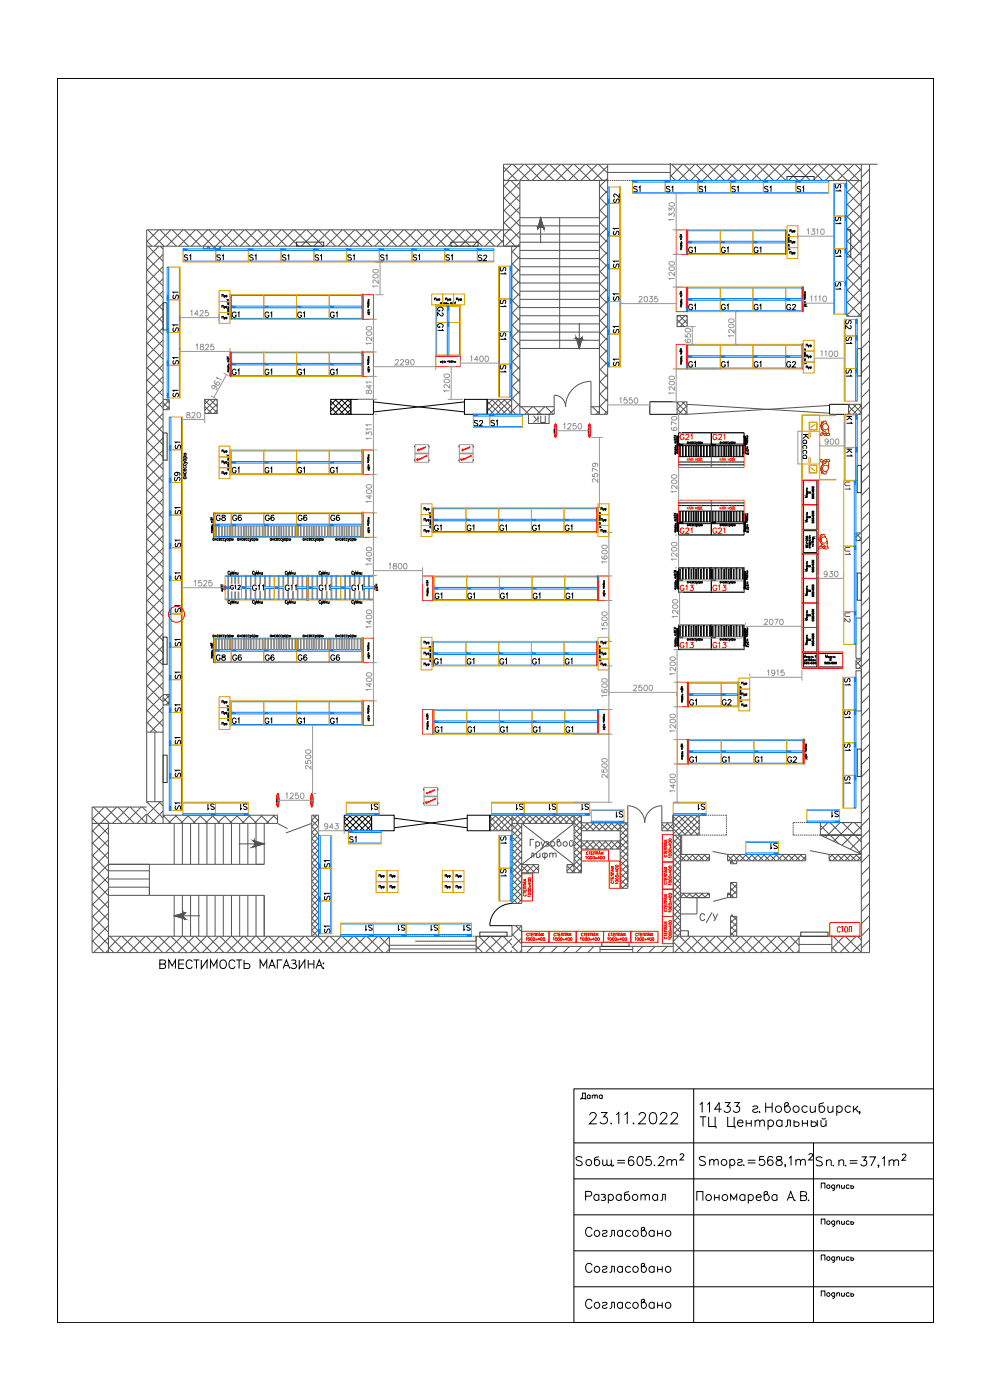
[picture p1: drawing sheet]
<svg xmlns="http://www.w3.org/2000/svg" width="297mm" height="420mm" viewBox="0 0 297 420" stroke-linecap="round" stroke-linejoin="round" font-family="sans-serif">
<defs><g id="words">
<g font-size="7.1">
<text x="176" y="338.7">23.11.2022</text>
<text x="175" y="362.3">Разработал</text>
</g>
<text font-size="6.6" fill="#545454" x="209.2" y="278.3">С/У</text>
<g font-size="6.2">
<text x="175" y="383.1">Согласовано</text>
<text x="175" y="394.1">Согласовано</text>
</g>
<g font-size="5.7">
<text x="46.9" y="291.7">ВМЕСТИМОСТЬ МАГАЗИНА:</text>
<text x="175" y="372.2">Согласовано</text>
</g>
<g font-size="5.3">
<text x="159.1" y="128.1">ПК</text>
<text x="173.2" y="331.3">Дата</text>
</g>
<g font-size="4.9">
<text x="189.1" y="58.9">S1</text>
<text x="199" y="58.9">S1</text>
<text x="208.8" y="58.9">S1</text>
<text x="218.7" y="58.9">S1</text>
<text x="228.6" y="58.9">S1</text>
<text x="238.1" y="58.9">S1</text>
<text x="253.6" y="58.6" transform="rotate(-90 253.6 58.6)">S1</text>
<text x="183.1" y="71.6">S1</text>
<text x="253.6" y="68.4" transform="rotate(-90 253.6 68.4)">S1</text>
<text x="54.3" y="79.4">S1</text>
<text x="64.2" y="79.4">S1</text>
<text x="74.1" y="79.4">S1</text>
<text x="84" y="79.4">S1</text>
<text x="93.5" y="79.4">S1</text>
<text x="103.4" y="79.4">S1</text>
<text x="123.1" y="79.4">S1</text>
<text x="133" y="79.4">S1</text>
<text x="187" y="81.5" transform="rotate(-90 187 81.5)">S1</text>
<text x="253.6" y="78.3" transform="rotate(-90 253.6 78.3)">S1</text>
<text x="249.8" y="87.8">S1</text>
<text x="149.2" y="93.1">S1</text>
<text x="215.5" y="94.2">G1</text>
<text x="225.4" y="94.2">G1</text>
<text x="68.8" y="96.7">G1</text>
<text x="78.7" y="96.7">G1</text>
<text x="88.5" y="96.7">G1</text>
<text x="98.1" y="96.7">G1</text>
<text x="187" y="101.2" transform="rotate(-90 187 101.2)">S1</text>
<text x="153.1" y="103" transform="rotate(-90 153.1 103)">S1</text>
<text x="256.8" y="104.4" transform="rotate(-90 256.8 104.4)">S1</text>
<text x="187" y="111.1" transform="rotate(-90 187 111.1)">S1</text>
<text x="215.5" y="111.5">G1</text>
<text x="225.4" y="111.5">G1</text>
<text x="235.3" y="111.5">G2</text>
<text x="252.9" y="113.9">S1</text>
<text x="256.8" y="128.4" transform="rotate(-90 256.8 128.4)">K1</text>
<text x="55.4" y="135.8" transform="rotate(-90 55.4 135.8)">S1</text>
<text x="213.1" y="133.4">G21</text>
<text x="252.9" y="137.9">K1</text>
<text x="68.8" y="143.2">G1</text>
<text x="78.7" y="143.2">G1</text>
<text x="88.5" y="143.2">G1</text>
<text x="98.1" y="143.2">G1</text>
<text x="55.4" y="145.7" transform="rotate(-90 55.4 145.7)">S9</text>
<text x="55.4" y="155.6" transform="rotate(-90 55.4 155.6)">S1</text>
<text x="129.5" y="160.5">G1</text>
<text x="139.3" y="160.5">G1</text>
<text x="149.2" y="160.5">G1</text>
<text x="158.7" y="160.5">G1</text>
<text x="168.6" y="160.5">G1</text>
<text x="55.4" y="165.5" transform="rotate(-90 55.4 165.5)">S1</text>
<text x="213.1" y="178.5">G13</text>
<text x="51.5" y="184.9">S1</text>
<text x="133.7" y="181" transform="rotate(-90 133.7 181)">G1</text>
<text x="139.3" y="181">G1</text>
<text x="149.2" y="181">G1</text>
<text x="159.1" y="181">G1</text>
<text x="169" y="181">G1</text>
<text x="55.4" y="195.1" transform="rotate(-90 55.4 195.1)">S1</text>
<text x="203.2" y="195.8">G13</text>
<text x="213.1" y="195.8">G13</text>
<text x="55.4" y="205" transform="rotate(-90 55.4 205)">S1</text>
<text x="55.4" y="214.8" transform="rotate(-90 55.4 214.8)">S1</text>
<text x="68.8" y="218.4">G1</text>
<text x="78.7" y="218.4">G1</text>
<text x="88.5" y="218.4">G1</text>
<text x="98.1" y="218.4">G1</text>
<text x="51.5" y="224.4">S1</text>
<text x="215.9" y="230">G1</text>
<text x="225.8" y="230">G1</text>
<text x="235.3" y="230">G2</text>
<text x="51.5" y="234.2">S1</text>
<text x="51.5" y="244.1">S1</text>
<text x="61.4" y="244.1">S1</text>
<text x="71.3" y="244.1">S1</text>
<text x="110.4" y="244.1">S1</text>
<text x="154.2" y="244.1">S1</text>
<text x="164" y="244.1">S1</text>
<text x="173.9" y="244.1">S1</text>
<text x="208.5" y="244.1">S1</text>
<text x="184.1" y="246.6">S1</text>
<text x="104.1" y="254">S1</text>
<text x="153.1" y="254.4" transform="rotate(-90 153.1 254.4)">S1</text>
<text x="96.3" y="261.4">S1</text>
<text x="153.1" y="264.2" transform="rotate(-90 153.1 264.2)">S1</text>
<text x="100.2" y="271.3" transform="rotate(-90 100.2 271.3)">S1</text>
<text x="100.2" y="281.2" transform="rotate(-90 100.2 281.2)">S1</text>
<text x="109" y="280.5">S1</text>
<text x="118.5" y="280.5">S1</text>
<text x="128.4" y="280.5">S1</text>
<text x="138.3" y="280.5">S1</text>
</g>
<g font-size="4.9" fill="#dda500">
<text x="187" y="62.1" transform="rotate(-90 187 62.1)">S2</text>
<text x="142.5" y="79.4">S2</text>
<text x="141.5" y="129.1">S2</text>
</g>
<g font-size="4.9" fill="#989898">
<text x="113.2" y="79.4">S1</text>
<text x="187" y="91.4" transform="rotate(-90 187 91.4)">S1</text>
<text x="235.3" y="94.2">G2</text>
<text x="153.1" y="112.9" transform="rotate(-90 153.1 112.9)">S1</text>
<text x="203.2" y="133.4">G21</text>
<text x="51.5" y="175">S1</text>
<text x="203.2" y="178.5">G13</text>
</g>
<g font-size="4.9" fill="#0ff">
<text x="149.2" y="83.3">S1</text>
<text x="150.3" y="129.1" transform="rotate(-90 150.3 129.1)">S1</text>
</g>
<g font-size="4.9" fill="#007fff">
<text x="205.7" y="94.2">G1</text>
<text x="205.7" y="111.5">G1</text>
<text x="256.5" y="148.2" transform="rotate(-90 256.5 148.2)">U1</text>
<text x="256.5" y="167.6" transform="rotate(-90 256.5 167.6)">U1</text>
<text x="74.8" y="178.5">G11</text>
<text x="84.7" y="178.5">G11</text>
<text x="94.9" y="178.5">G11</text>
<text x="104.8" y="178.5">G11</text>
<text x="256.5" y="188" transform="rotate(-90 256.5 188)">U2</text>
<text x="206" y="230">G1</text>
</g>
<text font-size="4.9" fill="#a5dd00" x="243.8" y="139" transform="rotate(-90 243.8 139)">Касса</text>
<g font-size="4.4" fill="#007fff">
<text x="205.7" y="76.9">G1</text>
<text x="68.8" y="113.6">G1</text>
<text x="64.2" y="157.3">G8</text>
<text x="64.2" y="199.3">G8</text>
<text x="206" y="212.7">G1</text>
</g>
<g font-size="4.4">
<text x="215.5" y="76.9">G1</text>
<text x="225.4" y="76.9">G1</text>
<text x="54.7" y="91" transform="rotate(-90 54.7 91)">S1</text>
<text x="54.7" y="100.5" transform="rotate(-90 54.7 100.5)">S1</text>
<text x="134.1" y="100.5" transform="rotate(-90 134.1 100.5)">G1</text>
<text x="134.1" y="96.3" transform="rotate(-90 134.1 96.3)">G2</text>
<text x="54.7" y="110.4" transform="rotate(-90 54.7 110.4)">S1</text>
<text x="78.7" y="113.6">G1</text>
<text x="88.5" y="113.6">G1</text>
<text x="98.1" y="113.6">G1</text>
<text x="54.7" y="120.3" transform="rotate(-90 54.7 120.3)">S1</text>
<text x="68.8" y="157.3">G6</text>
<text x="78.7" y="157.3">G6</text>
<text x="88.5" y="157.3">G6</text>
<text x="98.4" y="157.3">G6</text>
<text x="213.1" y="161.2">G21</text>
<text x="68.8" y="199.3">G6</text>
<text x="78.7" y="199.3">G6</text>
<text x="88.5" y="199.3">G6</text>
<text x="98.4" y="199.3">G6</text>
<text x="129.5" y="200.4">G1</text>
<text x="139.3" y="200.4">G1</text>
<text x="149.2" y="200.4">G1</text>
<text x="158.7" y="200.4">G1</text>
<text x="168.6" y="200.4">G1</text>
<text x="256.1" y="206.7" transform="rotate(-90 256.1 206.7)">S1</text>
<text x="215.9" y="212.7">G2</text>
<text x="129.8" y="220.8">G1</text>
<text x="139.3" y="220.8">G1</text>
<text x="149.2" y="220.8">G1</text>
<text x="159.1" y="220.8">G1</text>
<text x="169" y="220.8">G1</text>
<text x="256.1" y="216.6" transform="rotate(-90 256.1 216.6)">S1</text>
<text x="256.1" y="226.5" transform="rotate(-90 256.1 226.5)">S1</text>
<text x="256.1" y="236.4" transform="rotate(-90 256.1 236.4)">S1</text>
<text x="248.7" y="246.2">S1</text>
<text x="230.4" y="255.8">S1</text>
</g>
<text font-size="4.4" fill="#dda500" x="256.5" y="99.8" transform="rotate(-90 256.5 99.8)">S2</text>
<g font-size="4.4" fill="#989898">
<text x="203.2" y="161.2">G21</text>
<text x="68.4" y="178.2">G12</text>
</g>
<g font-size="3.5" fill="#989898">
<text x="236" y="70.9">Пуф</text>
<text x="65.6" y="97">Пуф</text>
<text x="240.9" y="108.7">Пуф</text>
</g>
<g font-size="3.5">
<text x="129.5" y="91.4">Пуф</text>
<text x="240.9" y="111.8">Пуф</text>
<text x="65.6" y="143.6">Пуф</text>
<text x="126.3" y="160.9">Пуф</text>
<text x="126.3" y="157.7">Пуф</text>
<text x="126.3" y="201.1">Пуф</text>
<text x="221.5" y="206.7">Пуф</text>
<text x="65.6" y="212.4">Пуф</text>
<text x="116.1" y="267.8">Пуф</text>
<text x="116.1" y="264.6">Пуф</text>
<text x="135.8" y="267.8">Пуф</text>
<text x="135.8" y="264.6">Пуф</text>
</g>
<g font-size="3.5" fill="#007fff">
<text x="132.6" y="91.4">Пуф</text>
<text x="65.6" y="140.4">Пуф</text>
<text x="65.6" y="215.5">Пуф</text>
</g>
</g></defs>
<g fill="none" stroke="#000" stroke-width=".3">
<path d="M17.2 23.6h262.9v373.3h-262.9zM17.2 23.6v373.3M204 70.9l.1-.1a.3 .3 0 0 1 .3 0 .3 .3 0 0 1 .2 .3h-.6zM204.4 70.2v.4l-.4-.2h.6M204.5 71.3h.1M204.6 71.7h-.4l.1 .2M204.6 71.5h-.4l.1 .2M236.4 74.2h.6v.2l-.4 .1zM236.4 73.3h.4M236.4 73.9v.1M236.6 71.9v.3h.2l-.3-.3v.3M236.7 73.3l.1 .2-.4 .1"/>
<path d="M236.7 73.6l.1 .2h-.4M236.8 72.4h-.4l.1 .3M236.8 72.7h-.5M236.8 74.7l.2 .1h-.6M237 76.2v-.7h.4v.7M237 72.9v-.7h.4v.7M237.6 75.7l.1 .5 .2-.5M237.6 72.4l.1 .5 .2-.5M237.7 76.2l-.2 .2M237.7 72.9l-.2 .2M238.1 75.8l.3-.1 .1 .3-.3 .2zM238.1 72.5l.3-.1 .1 .4-.3 .1z"/>
<path d="M238.3 72.4v.7M238.3 75.7v.7M66.6 92.3v-.6h.4v.6M66.6 89.1v-.7h.4v.7M67.2 88.6l.1 .5 .2-.5M67.3 89.1l-.2 .2M67.9 88.6v.7M68.1 90.4l.4-.1 .2 .3h-.6zM68.7 90.8v.1M68.7 91h-.3v.2M68.7 90h-.6l.2 .1M110.1 91h.6"/>
<path d="M110.3 93.7h.6v.2l-.4 .1zM110.3 94.4h.6l-.4-.2v.3M110.3 89.8h.4M110.3 92.9h.4M110.4 93.4l-.1 .1M110.4 91l.1 .3 .1-.3M110.6 91.5v.2l.1-.1-.3-.1v.2M110.6 89.8l.1 .2-.4 .1M110.6 90.1l.1 .2h-.4M110.6 92.9l.1 .2h-.4M110.6 93.1l.1 .2h-.4M110.7 91.9h-.4l.1 .3"/>
<path d="M110.7 92.2h-.4M137.5 89.7l.2 .4 .2-.4M138 89.8l.4-.1 .1 .3-.3 .1zM138.3 89.7v.6M204 88.1l.4-.2 .2 .4h-.6zM204.4 87.4v.4l-.4-.2h.6M204.5 88.5h.1M241.1 88.7h.6M241.3 91.3h.6l-.1 .3a.3 .3 0 0 1-.4 .1 .3 .3 0 0 1-.1-.4zM241.3 87.5h.4M241.3 90.5h.4M241.4 88.7l.1 .3 .1-.3"/>
<path d="M241.5 89.1l.1 .3v-.3l-.3 .1 .1 .2M241.6 87.5v.3h-.3M241.6 87.8v.2h-.3M241.6 90.5v.2h-.3M241.6 90.7v.3h-.3M241.7 89.6h-.4l.1 .2M241.7 89.8l-.5 .1M241.8 91.8l.1 .2h-.6M68.2 107.5h.5v.3h-.6zM68.7 108h.1M68.7 108.4h-.3v.2M68.7 108.1l-.3 .1v.2"/>
<path d="M68.7 107.2h-.6l.2 .1M110.1 108.2h.6M110.3 110.6h.1M110.3 110.8h.6v.3h-.5zM110.3 111.6h.6l-.4-.2v.3M110.3 107h.4M110.3 110h.4M110.4 108.2l.1 .3 .1-.3M110.6 108.6v.3l.1-.1-.2-.2-.1 .3M110.6 107l.1 .2h-.4M110.6 107.2l.1 .3h-.4M110.6 110l.1 .2-.4 .1"/>
<path d="M110.6 110.3l.1 .1-.4 .1M110.7 109.1h-.4l.1 .3M110.7 109.4h-.4M132.2 108.3v.6l.2-.4h-.4M132.7 108.3h.2v.6l-.3-.1zM133.1 108.3v.1M133.3 108.3v.4l.2-.1M133.5 108.3v.4l.3-.1M133.8 108.3v.4M134.4 108.3v.4M134.4 108.4l.2-.1 .1 .4M134.9 108.4l.3 .1-.3 .2v-.1h.3"/>
<path d="M135.6 108.4l-.3 .1 .3 .1M135.6 108.1v.6M136.3 108.3v.4l.2-.1M136.5 108.3v.4l.2-.1M136.7 108.3v.4M204 105.2h.5l.1 .3h-.6zM204.4 104.6v.4l-.4-.3h.6M204.5 105.7h.1M204.6 105.8h-.3v.3M241.9 103.9v-.6h.4v.6M242.5 103.5l.1 .4 .2-.4M242.6 103.9l-.2 .3"/>
<path d="M243 103.6l.3-.1 .1 .4h-.3zM243.2 103.5v.7M55.1 138.6l.8 .2-.8 .3M55.1 137.9h.8M55.2 137.9h-.1a.35 .35 0 0 0 .4 .5 .35 .35 0 0 0 .2-.5M55.9 138.8l.4 .4M66.6 135.7v-.6h.4v.6M67.2 135.3l.1 .4 .2-.4M67.3 135.7l-.2 .2M67.9 135.3v.6M110.1 137.6h.6M110.3 136.5h.4"/>
<path d="M110.3 139.5h.4M110.4 137.6l.1 .3 .1-.3M110.6 138.1v.3l.1-.1-.2-.2-.1 .3M110.6 136.5l.1 .2h-.4M110.6 136.7l.1 .2-.4 .1M110.6 139.5l.1 .2h-.4M110.6 139.7l.1 .2-.4 .1M110.7 138.5l-.4 .1 .1 .2M110.7 138.8l-.4 .1M202.5 136.3h.3M202.5 135.1h.6M202.6 135.1v-.4l.2 .1v.3"/>
<path d="M202.8 136.1h-.3l.1 .2M202.8 135.8l-.3 .1 .1 .2M203.1 131h.3v5.1h-.3zM203.4 135.9l.2 .2zM203.6 130.9v5.3M203.6 129.9h19.7v6.3M203.6 138.7h19.7M203.6 133.7h19.7M203.6 133.3h19.7M203.6 139.5h19.7M203.6 137h19.7M203.9 133.7v3.3"/>
<path d="M204.1 133.7v3.3M204.8 133.7v3.3M205 133.7v3.3M205.7 133.7v3.3M205.9 133.7v3.3M206.6 133.7v3.3M206.7 133.7v3.3M207.3 133.7v3.3M207.5 133.7v3.3M208.1 133.7v3.3M208.2 133.7v3.3M208.7 133.7v3.3"/>
<path d="M208.9 133.7v3.3M209.4 133.7v3.3M209.6 133.7v3.3M210.2 133.7v3.3M210.4 132.8h.3l-.1 .3-.2-.1M210.4 133.7v3.3M210.8 132.6v.5M211.1 133.7v3.3M211.3 133.7v3.3M212 133.7v3.3M212.2 133.7v3.3M212.9 133.7v3.3"/>
<path d="M213.1 133.7v3.3M213.7 133.7v3.3M213.9 133.7v3.3M214.6 133.7v3.3M214.8 133.7v3.3M215.5 133.7v3.3M215.7 133.7v3.3M216.4 133.7v3.3M216.6 133.7v3.3M217.2 133.7v3.3M217.4 133.7v3.3M217.8 133.7v3.3"/>
<path d="M218 133.7v3.3M218.6 133.7v3.3M218.8 133.7v3.3M219.2 133.7v3.3M219.4 133.7v3.3M220 133.7v3.3M220.2 132.8l.3 .1-.3 .1M220.2 133.7v3.3M220.6 132.6v.5M220.9 133.7v3.3M221.1 133.7v3.3M221.8 133.7v3.3"/>
<path d="M222 133.7v3.3M222.7 133.7v3.3M223 133.7v3.3M223.3 131l.1 .1zM223.3 135.9l.1 .2zM223.4 131h.3v5.1h-.3zM223.8 132h.6M224 134.7h.1M224 135h.6l-.1 .3a.3 .3 0 0 1-.4 0 .3 .3 0 0 1-.1-.3zM224 130.7h.4M224 134h.4M224.1 132v.3l.3-.1-.1-.2"/>
<path d="M224.1 135.9v.4l.3-.1 .2 .1v-.3M224.2 132.5v.3l.2-.1-.3-.2v.3M224.3 130.7l.1 .3h-.4M224.3 131l.1 .2h-.4M224.3 134l.1 .3h-.4M224.3 134.3l.1 .2-.4 .1M224.4 133l-.4 .1 .1 .2M224.4 133.3l-.5 .1M224.4 135.5l.2 .2h-.6M63.4 159.9h.4M63.8 159.7h-.4l.1 .2M63.8 159.4h-.4l.1 .3"/>
<path d="M110.1 156.4h.6M110.3 140.1h.1M110.3 140.3h.6v.3h-.5zM110.3 141.1h.6l-.4-.3v.4M110.3 158.9h.1M110.3 159.1h.6v.3h-.4zM110.3 159.9h.6l-.4-.3v.4M110.3 155.3h.4M110.3 158.3h.4M110.4 156.4l.1 .3 .1-.3M110.6 156.9v.3l.1-.1-.2-.2-.1 .3M110.6 155.3l.1 .2h-.4"/>
<path d="M110.6 155.5l.1 .2-.4 .1M110.6 158.3l.1 .2h-.4M110.6 158.5l.1 .2-.4 .1M110.7 157.3l-.4 .1 .1 .2M110.7 157.6l-.4 .1M127.2 153v-.6h.4v.6M127.8 152.6l.2 .4 .2-.4M128 153l-.3 .3M128.6 152.6v.7M179.5 154.9h.6M179.7 157.6h.6a.3 .3 0 0 1-.3 .3 .3 .3 0 0 1-.3-.3zM179.7 153.8h.4"/>
<path d="M179.7 156.7h.4M179.7 157.4h.1M179.8 154.9l.1 .3 .2-.1-.1-.2M179.9 155.3l.2 .3-.2-.3-.1 .3M180 153.8l.1 .2h-.4M180 154l.1 .2h-.4M180 156.7l.1 .3h-.4M180 157l.1 .2h-.4M180.1 155.8l-.4 .1 .1 .2M180.1 156.1h-.5M180.2 158.1l.1 .1h-.6M180.3 159.6v-.7h.4v.7"/>
<path d="M180.3 156.3v-.7h.4v.7M180.3 153v-.6h.4v.6M180.9 159.1l.1 .5 .3-.5M180.9 155.9l.1 .4 .3-.4M180.9 152.6l.1 .4 .3-.4M181 159.6l-.2 .2M181 156.3l-.2 .2M181 153l-.2 .3M181.4 159.2l.3-.1 .1 .4-.3 .1zM181.4 152.7l.3-.1 .1 .3-.3 .1zM181.5 155.9h.3v.3h-.4zM181.6 152.6v.7"/>
<path d="M181.6 155.9v.6M181.6 159.1v.7M202.3 155.2l.5-.1v.4h-.5zM202.3 154.4v-.3l.2 .2 .2-.2 .1 .3M202.8 156.1h-.3l.1 .3M202.8 155.8l-.3 .1 .1 .2M202.8 155.7h.1M202.8 154.7h-.5l.1 .2M203.1 154.3h.3v5.2h-.3zM203.4 154.3l.2 .2zM203.6 154.2v5.4M203.6 151.7h19.7"/>
<path d="M203.6 156.6h19.7M203.6 157.2h19.7M203.6 150.9h19.7M203.6 153.4h19.7M203.9 153.4v3.2M204.1 153.4v3.2M204.8 153.4v3.2M205 153.4v3.2M205.7 153.4v3.2M205.9 153.4v3.2M206.6 153.4v3.2M206.7 153.4v3.2"/>
<path d="M207.3 153.4v3.2M207.5 153.4v3.2M208.1 153.4v3.2M208.2 153.4v3.2M208.7 153.4v3.2M208.9 153.4v3.2M209.4 153.4v3.2M209.6 153.4v3.2M210.2 153.4v3.2M210.4 157.5h.3l-.1 .3-.2-.1M210.4 153.4v3.2M210.4 157.3v.5"/>
<path d="M210.8 157.3v.5M211.1 153.4v3.2M211.3 153.4v3.2M212 153.4v3.2M212.2 153.4v3.2M212.9 153.4v3.2M213.1 153.4v3.2M213.7 153.4v3.2M213.9 153.4v3.2M214.6 153.4v3.2M214.8 153.4v3.2M215.5 153.4v3.2"/>
<path d="M215.7 153.4v3.2M216.4 153.4v3.2M216.6 153.4v3.2M217.2 153.4v3.2M217.4 153.4v3.2M217.8 153.4v3.2M218 153.4v3.2M218.6 153.4v3.2M218.8 153.4v3.2M219.2 153.4v3.2M219.4 153.4v3.2M220 153.4v3.2"/>
<path d="M220.2 157.5l.3 .1-.3 .1M220.2 153.4v3.2M220.6 157.3v.5M220.9 153.4v3.2M221.1 153.4v3.2M221.8 153.4v3.2M222 153.4v3.2M222.7 153.4v3.2M223 153.4v3.2M223.3 154.3l.1 .2zM223.3 159.3l.1 .2zM223.3 154.2v6.4h-19.7"/>
<path d="M223.4 154.3h.3v5.2h-.3zM223.8 155.4h.6M224 158.3h.6v.3l-.5 .1zM224 154.1h.4M224 157.4h.4M224 158.1h.1M224.1 155.4v.3l.3-.1-.1-.2M224.1 159.4v.3h.5v-.3M224.2 155.9v.3l.2-.1-.3-.2v.3M224.3 154.1l.1 .3h-.4M224.3 154.4l.1 .2-.4 .1M224.3 157.4l.1 .3h-.4"/>
<path d="M224.3 157.7l.1 .3h-.4M224.4 156.4h-.4l.1 .3M224.4 156.7h-.5M224.4 158.9l.2 .2h-.6M241 144.2v14.7M241 159.3h4.1v6.5h-4.1zM241.9 155.2h.5l.1 .2M241.9 154.7l.4 .2-.4 .1M241.9 154.1h.4v-.3l-.3 .1 .1 .2M241.9 147.8h.5l.1 .3M241.9 147.4l.4 .1-.4 .2M241.9 146.7h.4l-.1-.3-.1 .3"/>
<path d="M242 155.2v.3h.2v-.3M242 147.8v.3h.2v-.3M242.3 156.2h-.5l.3 .2-.3 .2h.5M242.3 154.9l.2 .2M242.3 154.3h-.4l.4 .3M242.3 148.9h-.5l.3 .2-.3 .2h.5M242.3 147.5l.2 .2M242.3 147h-.4l.4 .2M242.8 155h.4l.1 .4h-.6zM242.8 147.7h.4l.1 .3h-.6zM243.7 154.5v.4h.4v-.4l-.2 .1 .1 .3M243.7 147.2v.3h.4l.1-.3h-.3l.1 .3"/>
<path d="M243.8 156.6l.2 .3h-.3l.3-.3 .2 .1-.1 .2M243.8 149.3l.2 .2h-.3v-.2h.4v.3M243.8 155l.4 .3M243.8 147.7l.4 .3M244.2 155l-.4 .3M244.2 147.7l-.4 .3M245.1 144.2v14.7M64.2 161.7a.26 .26 0 0 0-.3 0 .26 .26 0 0 0 0 .4 .26 .26 0 0 0 .3 0M64.2 161.6v.6M64.5 161.6v.6M64.7 161.8l.3 .4M64.9 161.6l-.4 .4"/>
<path d="M65.5 161.7l-.1-.1a.27 .27 0 0 0-.3 .3 .27 .27 0 0 0 .4 .2M65.7 161.8h.5a.23 .23 0 0 0-.3-.3 .23 .23 0 0 0-.2 .3l.1 .4 .4-.1M66.4 176.3h.4l.1 .3h-.5zM66.5 177.4h.4M66.8 161.7l-.1-.1a.27 .27 0 0 0-.3 .3 .27 .27 0 0 0 .4 .2M66.9 176.8h.1M66.9 177.2h-.3l.1 .2M66.9 176.9l-.4 .1 .2 .2M66.9 176h-.5v.1M66.9 175.6h-.5v.1M67.4 161.7a.26 .26 0 0 0-.4 0 .26 .26 0 0 0 0 .4 .26 .26 0 0 0 .4 0M67.5 161.6l.2 .6 .2-.6"/>
<path d="M67.7 162.2l-.2 .3M68.5 161.7a.27 .27 0 0 0-.4 0 .27 .27 0 0 0 0 .4 .27 .27 0 0 0 .4 0M68.5 161.6v.6M68.8 161.7a.27 .27 0 0 1 .4 0 .27 .27 0 0 1 0 .4 .27 .27 0 0 1-.4 0M68.8 161.6v.9M68.9 171.6l-.1-.2-.3 .1a.48 .48 0 0 0-.1 .6 .48 .48 0 0 0 .4 .3l.1-.3M69 171.7l.3 .7 .2-.7M69.3 172.4l-.3 .3M69.5 161.8l.3-.1 .1 .2-.1 .3-.3-.1M69.5 161.6v.6M69.7 172.4v-.7l.2 .6 .3-.6v.7M70 161.6v.6"/>
<path d="M70.5 171.7v.7M70.6 172l.3 .4M70.8 171.7l-.3 .5M71 171.7l.1 .7 .3-.2M71.4 171.7v.7M71.7 161.7a.26 .26 0 0 0-.4 0 .26 .26 0 0 0 0 .4 .26 .26 0 0 0 .4 0M71.7 161.6v.6M72 161.6v.6M72.1 161.8l.3 .4M72.3 161.6l-.3 .4M72.9 161.7a.26 .26 0 0 0-.3 0 .26 .26 0 0 0 0 .4 .26 .26 0 0 0 .3 0M73.1 161.8h.5a.23 .23 0 0 0-.3-.3 .23 .23 0 0 0-.2 .3l.1 .4 .4-.1"/>
<path d="M74.2 161.7l-.1-.1a.27 .27 0 0 0-.3 .3 .27 .27 0 0 0 .4 .2M74.8 161.7a.26 .26 0 0 0-.4 0 .26 .26 0 0 0 0 .4 .26 .26 0 0 0 .4 0M74.9 161.6l.2 .6 .2-.6M75.1 162.2l-.2 .3M75.9 161.7l-.1-.1a.27 .27 0 0 0-.3 .3 .27 .27 0 0 0 .4 .2M75.9 161.6v.6M76.2 161.7a.26 .26 0 0 1 .4 0 .26 .26 0 0 1 0 .4 .26 .26 0 0 1-.4 0M76.2 161.6v.9M76.9 161.8l.3-.1 .1 .2-.1 .3-.3-.1M76.9 161.6v.6M77.4 161.6v.6M81.5 161.7a.26 .26 0 0 0-.4 0 .26 .26 0 0 0 0 .4 .26 .26 0 0 0 .4 0"/>
<path d="M81.5 161.6v.6M81.8 161.6v.6M81.9 161.8l.3 .4M82.2 161.6l-.4 .4M82.7 161.7v-.1a.27 .27 0 0 0-.4 .3 .27 .27 0 0 0 .4 .2M82.9 161.8h.4v-.2a.27 .27 0 0 0-.3 .1 .27 .27 0 0 0 0 .3 .27 .27 0 0 0 .3 .1M84 161.7l-.1-.1a.27 .27 0 0 0-.3 .3 .27 .27 0 0 0 .4 .2M84.6 161.7a.26 .26 0 0 0-.3 0 .26 .26 0 0 0 0 .4 .26 .26 0 0 0 .3 0M84.7 161.6l.2 .6 .3-.6M84.9 162.2l-.2 .3M85.8 161.7a.27 .27 0 0 0-.4 0 .27 .27 0 0 0 0 .4 .27 .27 0 0 0 .4 0M85.8 161.6v.6"/>
<path d="M86 161.7a.27 .27 0 0 1 .4 0 .27 .27 0 0 1 0 .4 .27 .27 0 0 1-.4 0M86 161.6v.9M86.7 161.8a.24 .24 0 0 1 .3 0 .24 .24 0 0 1 0 .3 .24 .24 0 0 1-.3 .1v-.1M86.7 161.6v.6M87.2 161.6v.6M91.3 161.7l-.1-.1a.27 .27 0 0 0-.3 .3 .27 .27 0 0 0 .4 .2M91.3 161.6v.6M91.6 161.6v.6M91.7 161.8l.3 .4M91.9 161.6l-.3 .4M92.6 161.7l-.1-.1a.27 .27 0 0 0-.4 .3 .27 .27 0 0 0 .5 .2M92.7 161.8h.5l-.1-.2a.26 .26 0 0 0-.4 .3 .27 .27 0 0 0 .5 .2"/>
<path d="M93.8 161.7a.27 .27 0 0 0-.4 0 .27 .27 0 0 0 0 .4 .27 .27 0 0 0 .4 0M94.4 161.7l-.1-.1a.27 .27 0 0 0-.3 .3 .27 .27 0 0 0 .4 .2M94.6 161.6l.2 .6 .2-.6M94.8 162.2l-.3 .3M95.5 161.7a.26 .26 0 0 0-.3 0 .26 .26 0 0 0 0 .4 .26 .26 0 0 0 .3 0M95.5 161.6v.6M95.8 161.7l.1-.1a.27 .27 0 0 1 .4 .3 .27 .27 0 0 1-.5 .2M95.8 161.6v.9M96.5 161.8l.3-.1a.24 .24 0 0 1 .1 .4 .24 .24 0 0 1-.4 0M96.5 161.6v.6M97 161.6v.6M101.1 161.7h-.4a.27 .27 0 0 0 0 .4 .27 .27 0 0 0 .4 0"/>
<path d="M101.1 161.6v.6M101.4 161.6v.6M101.5 161.8l.3 .4M101.8 161.6l-.4 .4M102.4 161.7a.27 .27 0 0 0-.4 0 .27 .27 0 0 0 0 .4 .27 .27 0 0 0 .4 0M102.6 161.8h.4l-.1-.2a.27 .27 0 0 0-.3 .3 .27 .27 0 0 0 .4 .2M103.6 161.7a.26 .26 0 0 0-.3 0 .26 .26 0 0 0 0 .4 .26 .26 0 0 0 .3 0M104.3 161.7l-.1-.1a.27 .27 0 0 0-.4 .3 .27 .27 0 0 0 .5 .2M104.3 161.6l.3 .6 .2-.6M104.6 162.2l-.3 .3M105.4 161.7a.26 .26 0 0 0-.4 0 .26 .26 0 0 0 0 .4 .26 .26 0 0 0 .4 0M105.4 161.6v.6"/>
<path d="M105.6 161.7l.1-.1a.27 .27 0 0 1 .4 .3 .27 .27 0 0 1-.5 .2M105.6 161.6v.9M106.3 161.8l.3-.1a.24 .24 0 0 1 .1 .4 .24 .24 0 0 1-.4 0M106.3 161.6v.6M106.8 161.6v.6M112.7 176h.1M112.7 176.2h.6v.1l-.4 .2zM112.7 175.3h.4M113 175.3v.3h-.3M113 175.6v.2h-.3M113.1 176.7l.2 .1h-.6M113.1 177.1l.2 .1h-.6"/>
<path d="M127.9 174.8l.5-.1 .1 .3h-.6zM128.1 178.8h.4M128.1 177.7h.6M128.1 175.8h.4M128.2 177.7v-.3h.3l-.1 .3M128.3 174.1v.4l-.4-.3h.6M128.4 176.9v.3l-.3-.2 .2-.1v.3M128.4 176.5l.1 .3h-.4M128.5 178.6h-.4l.1 .2M128.5 178.3l-.4 .1 .1 .2M128.5 175.6h-.4l.1 .2M128.5 175.3l-.4 .1 .1 .2"/>
<path d="M128.5 175.2h-.1M128.6 176.5h-.5M180.8 175.4h.6M181 177.9h.1M181 178.1h.6v.2l-.5 .1zM181 178.8h.6l-.4-.2v.4M181 174.3h.4M181 177.2h.4M181.1 175.4l.1 .3 .1-.3M181.2 175.8v.3l.2-.1-.2-.2-.1 .3M181.3 174.3v.2h-.3M181.3 174.5v.2h-.3"/>
<path d="M181.3 177.2v.3h-.3M181.3 177.5v.2h-.3M181.4 176.3h-.3v.3M181.4 176.6h-.5M202.3 172.4h.5v.2h-.5zM202.3 171.6v-.3l.2 .2 .2-.2 .1 .3M202.8 172.9h.1M202.8 171.9h-.5l.1 .2M203.1 171.5h.3v5.2h-.3zM203.4 171.5l.2 .2zM203.6 170.4h9.8v7.4h-9.8zM203.6 171.4v5.4"/>
<path d="M203.9 170.7v3.1M204.1 170.7v3.1M204.8 170.4v3.4M205 170.4v3.4M205.7 170.7v3.1M205.9 170.7v3.1M206.6 170.4v3.4M206.7 170.4v3.4M207.3 170.7v3.1M207.5 170.7v3.1M208.1 170.4v3.4M208.2 170.4v3.4"/>
<path d="M208.7 170.7v3.1M208.9 170.7v3.1M209.4 170.4v3.4M209.6 170.4v3.4M210.2 170.7v3.1M210.4 170.7v3.1M211.1 170.4v3.4M211.3 170.4v3.4M212 170.7v3.1M212.2 170.7v3.1M212.9 170.4v3.4M213.1 170.4v3.4"/>
<path d="M213.4 170.4h9.9v7.4h-9.9zM213.7 170.7v3.1M213.9 170.7v3.1M214.6 170.4v3.4M214.8 170.4v3.4M215.5 170.7v3.1M215.7 170.7v3.1M216.4 170.4v3.4M216.6 170.4v3.4M217.2 170.7v3.1M217.4 170.7v3.1M217.8 170.4v3.4"/>
<path d="M218 170.4v3.4M218.6 170.7v3.1M218.8 170.7v3.1M219.2 170.4v3.4M219.4 170.4v3.4M220 170.7v3.1M220.2 170.7v3.1M220.9 170.4v3.4M221.1 170.4v3.4M221.8 170.7v3.1M222 170.7v3.1M222.7 170.4v3.4"/>
<path d="M223 170.4v3.4M223.3 171.5l.1 .2zM223.3 176.5l.1 .2zM223.3 171.4v5.4M223.4 171.5h.3v5.2h-.3zM223.8 172.6h.6M224 175.5h.6v.2l-.4 .2zM224 171.3h.4M224 174.6h.4M224 175.3h.1M224.1 172.6v.3l.3-.1-.1-.2M224.1 176.5v.4l.3-.2 .2 .2v-.3"/>
<path d="M224.2 173v.4l.2-.1-.3-.3v.4M224.3 171.3l.1 .2h-.4M224.3 171.5l.1 .3h-.4M224.3 174.6l.1 .3h-.4M224.3 174.9l.1 .2h-.4M224.4 173.6h-.4l.1 .3M224.4 173.9h-.5M224.4 176.1l.2 .1h-.6M241 166.2v29.5M241.8 162.6l.4 .3M241.9 160.9l-.1 .2 .2 .2 .3-.3h-.3l.2 .3M241.9 163.4v.4l.3-.2 .2 .2v-.3"/>
<path d="M241.9 164v.4l.3-.1-.1-.3 .3 .1v.2M241.9 177.3h.4l.2 .2M241.9 176.8l.4 .2-.4 .1M241.9 176.2l.4-.1-.1-.2-.1 .3M241.9 169.9h.4l.2 .3M241.9 169.4l.4 .2-.4 .2M241.9 168.8h.4v-.3l-.3 .1 .1 .2M242 177.3l.1 .3 .2-.1-.1-.2M242 169.9l.1 .3 .2-.1-.1-.2M242.2 162.6l-.4 .3M242.3 178.3h-.5l.3 .2-.3 .2h.5M242.3 177l.2 .2"/>
<path d="M242.3 176.4h-.4l.4 .3M242.3 171h-.5l.3 .2-.3 .2h.5M242.3 169.6l.2 .2M242.3 169.1h-.4l.4 .2M242.4 162.9v.4l-.6-.3M242.7 177.2l.5-.1 .1 .4h-.6zM242.7 169.8h.5l.1 .3h-.6zM242.8 160.7h.3M242.8 161.4h.3M242.8 163.6h.3M242.8 164h.3M242.8 164.5h.3"/>
<path d="M242.8 163.6v.3l.2-.1v-.2M242.9 161.4v-.3l.2 .1v.2M242.9 161.9v-.3l.2 .1v.2M242.9 162.4v-.3l.2 .1v.2M242.9 160.7l.2 .3M243 160.8l-.2 .2M243.1 163.1l.2 .2v-.2h-.4l-.1 .2 .3-.1M243.1 164.2h-.3l.1 .3M243.2 164.2v.2M243.5 162.4l.1 .2h.5M243.5 162.7l.2 .2M243.7 161.2h.6l-.4 .2 .4 .2h-.6"/>
<path d="M243.7 163.2l.4 .1v.2h-.4M243.7 163.7h.4M243.7 176.6v.3l.2 .1 .3-.3h-.3l.1 .3M243.7 169.3v.2l.2 .1 .3-.1-.1-.2h-.2l.1 .3M243.8 162.6v-.3l.3 .1-.1 .2M243.8 163.7v.3l.2-.1-.1-.2M243.8 178.7l.1 .3h-.2l.3-.3 .2 .1-.1 .2M243.8 171.3l.2 .3h-.3l.3-.3 .2 .1-.1 .3M243.8 177.1l.4 .3M243.8 169.8l.4 .3M244.1 162.8l-.4 .1 .4 .2M244.2 177.1l-.4 .3"/>
<path d="M244.2 169.8l-.4 .3M245.1 166.2v29.5M63.3 193.4h.4l.1 .3h-.6zM63.7 193.9h.1M63.8 194l-.4 .1 .1 .2M63.8 193.1h-.6l.2 .1M64.2 190.7l-.2-.1a.32 .32 0 0 0-.2 .4 .32 .32 0 0 0 .3 .2l.1-.1M64.2 190.6v.6M64.5 190.6v.6M64.7 190.9l.3 .3M64.9 190.6l-.4 .4M65.5 190.7l-.1-.1a.28 .28 0 0 0-.3 .3 .28 .28 0 0 0 .3 .2h.1"/>
<path d="M65.7 190.9h.5l-.2-.3a.3 .3 0 0 0-.3 .3 .3 .3 0 0 0 .4 .2h.1M66.8 190.7l-.1-.1a.28 .28 0 0 0-.3 .3 .28 .28 0 0 0 .3 .2h.1M67.4 190.7l-.1-.1a.3 .3 0 0 0-.3 .3 .3 .3 0 0 0 .3 .2h.1M67.5 190.6l.2 .6 .2-.6M67.7 191.2l-.2 .3M68.5 190.7l-.3-.1a.32 .32 0 0 0-.2 .4 .32 .32 0 0 0 .4 .2l.1-.1M68.5 190.6v.6M68.8 190.7l.1-.1a.3 .3 0 0 1 .4 .3 .3 .3 0 0 1-.4 .2h-.1M68.8 190.6v.9M68.9 180.4l-.1-.3-.3 .2a.48 .48 0 0 0-.1 .5 .48 .48 0 0 0 .4 .3l.1-.2M69 180.4l.3 .7 .2-.7M69.3 181.1l-.3 .4"/>
<path d="M69.5 190.9l.3-.2 .1 .2-.1 .3-.3-.1M69.5 190.6v.6M69.7 181.1v-.7l.2 .5 .3-.5v.7M70 190.6v.6M70.5 180.4v.7M70.6 180.7l.3 .4M70.8 180.4l-.3 .5M71 180.4l.1 .7 .3-.2M71.4 180.4v.7M71.7 190.7l-.3-.1a.32 .32 0 0 0-.2 .4 .32 .32 0 0 0 .3 .2l.2-.1M71.7 190.6v.6M72 190.6v.6"/>
<path d="M72.1 190.9l.3 .3M72.3 190.6l-.3 .4M72.9 190.7l-.1-.1a.32 .32 0 0 0-.3 .3 .32 .32 0 0 0 .3 .3l.1-.1M73.1 190.9h.5l-.2-.3a.3 .3 0 0 0-.3 .3 .3 .3 0 0 0 .4 .2h.1M74.2 190.7l-.1-.1a.28 .28 0 0 0-.3 .3 .28 .28 0 0 0 .3 .2h.1M74.8 190.7l-.1-.1a.3 .3 0 0 0-.3 .3 .3 .3 0 0 0 .3 .2h.1M74.9 190.6l.2 .6 .2-.6M75.1 191.2l-.2 .3M75.9 190.7l-.3-.1a.32 .32 0 0 0-.1 .4 .32 .32 0 0 0 .3 .2l.1-.1M75.9 190.6v.6M76.2 190.7l.2-.1a.3 .3 0 0 1 .3 .3 .3 .3 0 0 1-.4 .2h-.1M76.2 190.6v.9"/>
<path d="M76.9 190.9l.3-.2 .1 .2-.1 .3-.3-.1M76.9 190.6v.6M77.4 190.6v.6M81.5 190.7l-.3-.1a.32 .32 0 0 0-.2 .4 .32 .32 0 0 0 .4 .2l.1-.1M81.5 190.6v.6M81.8 190.6v.6M81.9 190.9l.3 .3M82.2 190.6l-.4 .4M82.7 190.7v-.1a.28 .28 0 0 0-.4 .3 .28 .28 0 0 0 .4 .2M82.9 190.9h.4l-.1-.3a.3 .3 0 0 0-.3 .3 .3 .3 0 0 0 .4 .2M84 190.7l-.1-.1a.27 .27 0 0 0-.3 .3 .27 .27 0 0 0 .4 .2M84.6 190.7l-.1-.1a.3 .3 0 0 0-.3 .3 .3 .3 0 0 0 .4 .2"/>
<path d="M84.7 190.6l.2 .6 .3-.6M84.9 191.2l-.2 .3M85.8 190.7l-.4-.1a.32 .32 0 0 0-.1 .4 .32 .32 0 0 0 .3 .2l.2-.1M85.8 190.6v.6M86 190.7l.2-.1a.3 .3 0 0 1 .3 .3 .3 .3 0 0 1-.4 .2h-.1M86 190.6v.9M86.7 190.9v-.1a.23 .23 0 0 1 .3 0 .23 .23 0 0 1 0 .3 .23 .23 0 0 1-.3 0M86.7 190.6v.6M87.2 190.6v.6M91.3 190.7l-.3-.1-.1 .3 .1 .3 .3-.1M91.3 190.6v.6M91.6 190.6v.6"/>
<path d="M91.7 190.9l.3 .3M91.9 190.6l-.3 .4M92.6 190.7l-.1-.1a.28 .28 0 0 0-.4 .3 .28 .28 0 0 0 .4 .2h.1M92.7 190.9h.5l-.2-.3a.3 .3 0 0 0-.3 .3 .3 .3 0 0 0 .4 .2h.1M93.8 190.7l-.1-.1a.3 .3 0 0 0-.3 .3 .3 .3 0 0 0 .4 .2M94.4 190.7l-.1-.1a.28 .28 0 0 0-.3 .3 .28 .28 0 0 0 .3 .2h.1M94.6 190.6l.2 .6 .2-.6M94.8 191.2l-.3 .3M95.5 190.7l-.3-.1a.32 .32 0 0 0-.1 .4 .32 .32 0 0 0 .3 .2l.1-.1M95.5 190.6v.6M95.8 190.7l.1-.1a.27 .27 0 0 1 .4 .3 .27 .27 0 0 1-.5 .2M95.8 190.6v.9"/>
<path d="M96.5 190.9l.3-.2a.24 .24 0 0 1 .1 .4 .24 .24 0 0 1-.4 0M96.5 190.6v.6M97 190.6v.6M101.1 190.7l-.2-.1-.2 .3 .2 .3 .2-.1M101.1 190.6v.6M101.4 190.6v.6M101.5 190.9l.3 .3M101.8 190.6l-.4 .4M102.4 190.7l-.2-.1a.3 .3 0 0 0-.3 .3 .3 .3 0 0 0 .4 .2h.1M102.6 190.9h.4l-.1-.3a.28 .28 0 0 0-.3 .3 .28 .28 0 0 0 .3 .2h.1M103.6 190.7l-.1-.1a.3 .3 0 0 0-.3 .3 .3 .3 0 0 0 .4 .2M104.3 190.7l-.1-.1a.28 .28 0 0 0-.4 .3 .28 .28 0 0 0 .4 .2h.1"/>
<path d="M104.3 190.6l.3 .6 .2-.6M104.6 191.2l-.3 .3M105.4 190.7l-.3-.1a.32 .32 0 0 0-.2 .4 .32 .32 0 0 0 .3 .2l.2-.1M105.4 190.6v.6M105.6 190.7l.1-.1a.28 .28 0 0 1 .4 .3 .28 .28 0 0 1-.4 .2h-.1M105.6 190.6v.9M106.3 190.9l.3-.2a.24 .24 0 0 1 .1 .4 .24 .24 0 0 1-.4 0M106.3 190.6v.6M106.8 190.6v.6M110.1 194.1h.6M110.3 196.5h.1M110.3 196.7h.6v.3h-.5z"/>
<path d="M110.3 197.5h.6l-.4-.3v.4M110.3 192.9h.4M110.3 195.9h.4M110.4 194.1l.1 .3 .1-.3M110.6 194.5v.3l.1-.1-.2-.2-.1 .3M110.6 192.9l.1 .2h-.4M110.6 193.1l.1 .3h-.4M110.6 195.9l.1 .2h-.4M110.6 196.1l.1 .3h-.4M110.7 195h-.4l.1 .2M110.7 195.2l-.4 .1M127.2 196.4v-.7h.4v.7"/>
<path d="M127.2 193.1v-.6h.4v.6M127.8 195.9l.2 .5 .2-.5M127.8 192.7l.2 .4 .2-.4M128 196.4l-.3 .2M128 193.1l-.3 .3M128.6 192.7v.7M128.8 194.4h.5l.1 .3h-.6zM129.3 194.9h.1M129.4 195.3h-.4l.1 .2M129.4 195h-.4l.1 .3M129.4 194h-.6l.1 .2M179.5 195h.6"/>
<path d="M179.7 197.7h.6v.1l-.5 .2zM179.7 193.8h.4M179.7 196.8h.4M179.7 197.5h.1M179.8 195l.1 .3 .2-.1-.1-.2M179.9 195.4l.2 .3-.2-.3-.1 .3M180 193.8l.1 .3h-.4M180 194.1l.1 .2h-.4M180 196.8l.1 .2-.4 .1M180 197.1l.1 .2h-.4M180.1 195.9l-.4 .1 .1 .2M180.1 196.2h-.5"/>
<path d="M180.2 198.2l.1 .1h-.6M180.3 199.7v-.7h.4v.7M180.3 196.4v-.7h.4v.7M180.3 193.1v-.6h.4v.6M180.9 199.2l.1 .5 .3-.5M180.9 195.9l.1 .5 .3-.5M180.9 192.7l.1 .4 .3-.4M181 199.7l-.2 .2M181 196.4l-.2 .2M181 193.1l-.2 .3M181.4 199.3l.4-.1v.4l-.3 .1zM181.4 196.1l.3-.2 .1 .4-.3 .1z"/>
<path d="M181.4 192.8l.3-.1 .1 .3-.3 .1zM181.6 192.7v.7M181.6 195.9v.7M181.6 199.2v.7M202.3 189.5h.4l.1 .3h-.5zM202.3 188.7v-.3l.2 .2 .3-.2v.4M202.8 190h.1M202.8 189.1h-.5l.1 .1M203.1 188.7h.3v5.1h-.3zM203.4 188.7l.2 .2zM203.6 187.6h9.8v7.4h-9.8zM203.6 188.6v5.3"/>
<path d="M203.9 187.8v3.2M204.1 187.8v3.2M204.8 187.6v3.4M205 187.6v3.4M205.7 187.8v3.2M205.9 187.8v3.2M206.6 187.6v3.4M206.7 187.6v3.4M207.3 187.8v3.2M207.5 187.8v3.2M208.1 187.6v3.4M208.2 187.6v3.4"/>
<path d="M208.7 187.8v3.2M208.9 187.8v3.2M209.4 187.6v3.4M209.6 187.6v3.4M210.2 187.8v3.2M210.4 187.8v3.2M211.1 187.6v3.4M211.3 187.6v3.4M212 187.8v3.2M212.2 187.8v3.2M212.9 187.6v3.4M213.1 187.6v3.4"/>
<path d="M213.4 187.6h9.9v7.4h-9.9zM213.7 187.8v3.2M213.9 187.8v3.2M214.6 187.6v3.4M214.8 187.6v3.4M215.5 187.8v3.2M215.7 187.8v3.2M216.4 187.6v3.4M216.6 187.6v3.4M217.2 187.8v3.2M217.4 187.8v3.2M217.8 187.6v3.4"/>
<path d="M218 187.6v3.4M218.6 187.8v3.2M218.8 187.8v3.2M219.2 187.6v3.4M219.4 187.6v3.4M220 187.8v3.2M220.2 187.8v3.2M220.9 187.6v3.4M221.1 187.6v3.4M221.8 187.8v3.2M222 187.8v3.2M222.7 187.6v3.4"/>
<path d="M223 187.6v3.4M223.3 188.7l.1 .2zM223.3 193.7l.1 .1zM223.3 188.6v5.3M223.4 188.7h.3v5.1h-.3zM223.8 189.7h.6M224 192.5h.1M224 192.7h.6l-.1 .3a.3 .3 0 0 1-.4 .1 .3 .3 0 0 1-.1-.4zM224 188.4h.4M224 191.8h.4M224.1 189.7v.3h.3l-.1-.3M224.1 193.7v.4l.3-.2 .2 .2v-.3"/>
<path d="M224.2 190.2v.4l.2-.1-.3-.3v.4M224.3 188.4l.1 .3h-.4M224.3 188.7l.1 .2-.4 .1M224.3 191.8l.1 .2h-.4M224.3 192l.1 .3h-.4M224.4 190.7l-.4 .1 .1 .2M224.4 191l-.5 .1M224.4 193.3l.2 .1h-.6M241 196.1h4.1v4.1h-4.1zM241.2 197.4v-.6l.2 .4 .2-.4v.6M241.4 197.9l.1 .4 .2-.4M241.5 198.3l-.1 .2"/>
<path d="M241.6 198.8l-.1-.1a.27 .27 0 0 0-.2 .3 .27 .27 0 0 0 .3 .2l-.1-.3-.2 .2M241.8 198h.3l-.3 .3 .3-.1M241.9 192h.6v.2M241.9 191.5l.4 .2-.4 .2M241.9 190.9h.4l-.1-.3-.1 .3M241.9 184.6l.6 .1v.2M241.9 184.2l.4 .1-.4 .2M241.9 183.5h.4l-.1-.3-.1 .3M242 192l.1 .3 .2-.1-.1-.2M242 184.6l.1 .4 .2-.2-.1-.2M242.3 193h-.5l.3 .3-.3 .2h.5M242.3 191.7l.2 .2"/>
<path d="M242.3 191.1h-.4l.4 .3M242.3 185.7h-.5l.3 .2-.3 .2h.5M242.3 184.3l.2 .2M242.3 183.8h-.4l.4 .3M242.3 198.3l.1-.4h.2v.4M242.6 197.1l-.3 .1 .1 .2 .2-.1M242.6 197v.4l-.2 .1M242.7 191.9h.5l.1 .3h-.6zM242.7 184.5h.5l.1 .3h-.6zM242.8 197l.1 .4 .2-.4M242.9 197.4l-.2 .1M242.9 198.9l.3 .4"/>
<path d="M243.2 197.4l.2-.4 .1 .4M243.2 198.9l-.3 .4M243.4 197.9l.2 .4-.3-.1 .2-.4-.2 .2M243.7 198.8v-.1a.26 .26 0 0 0-.4 .3 .26 .26 0 0 0 .4 .2v-.3l-.3 .2M243.7 191.4v.2l.2 .1 .3-.3h-.3l.1 .3M243.7 184v.2l.2 .1 .3-.3h-.3l.1 .3M243.7 197l.1 .4 .2-.2h-.3M243.8 193.4l.1 .4-.2-.1a.24 .24 0 0 1 .2-.3 .24 .24 0 0 1 .2 .4M243.8 186.1l.1 .3-.2-.1 .3-.2 .2 .1-.1 .2M243.8 191.8l.4 .4M243.8 184.5l.4 .3M244.2 191.8l-.4 .4"/>
<path d="M244.2 184.5l-.4 .3M244.4 197.9v.4l.3-.1M244.4 197.8h.2M244.6 197.1h.2M244.7 197.9v.4M245 196.8h-.4v.6M245.5 196.1h7.4M247.7 197.4v-.6l.2 .4 .3-.4v.6M247.8 198.9l-.4 .1 .1-.3a.24 .24 0 0 1 .3 .3 .24 .24 0 0 1-.4 .2M249 197.8l.4 .1-.1 .4h-.3zM249 198.9l.4 .4M249.2 197.1l-.3 .1 .1 .2 .2-.1"/>
<path d="M249.2 197v.5h-.3M249.3 197l.2 .4 .2-.4M249.4 198.9l-.4 .4M249.5 197.4l-.2 .1M249.8 197.4l.1-.4h.2v.4M249.8 198.8l-.1-.1-.2 .2 .3 .3v-.3l-.3 .2M250.3 197v.3l.3-.1h-.3M66.6 217.5v-.7h.4v.7M110.1 212.9h.6M110.3 215.3h.1M110.3 215.5h.6v.3l-.4 .1zM110.3 216.3h.6l-.4-.3v.4"/>
<path d="M110.3 211.7h.4M110.3 214.7h.4M110.4 212.9l.1 .3 .1-.3M110.6 213.3v.3l.1-.1-.2-.2-.1 .3M110.6 211.7l.1 .2h-.4M110.6 211.9l.1 .3h-.4M110.6 214.7l.1 .2h-.4M110.6 214.9l.1 .3h-.4M110.7 213.8h-.4l.1 .3M110.7 214.1h-.4M127.9 214.8h.5l.1 .3h-.6zM128.1 218.9h.4"/>
<path d="M128.1 217.7h.6M128.1 215.9h.4M128.2 217.7l.1-.3 .2 .1-.1 .2M128.3 214.2v.4l-.4-.3h.6M128.4 217l-.1 .3-.2-.2 .2-.1v.3M128.4 216.6l.1 .2h-.4M128.4 215.3h.1M128.5 218.7h-.4l.1 .2M128.5 218.4l-.4 .1 .1 .2M128.5 215.7h-.4l.1 .2M128.5 215.4h-.4l.1 .3M128.6 216.5l-.5 .1"/>
<path d="M180.8 215.5h.6M181 218.2h.6v.2l-.5 .1zM181 218.9h.6l-.4-.2v.3M181 214.3h.4M181 217.3h.4M181 217.9h.1M181.1 215.5l.1 .3 .1-.3M181.2 215.9v.3l.2-.1-.2-.2-.1 .3M181.3 214.3v.3h-.3M181.3 214.6v.2h-.3M181.3 217.3v.2l-.3 .1M181.3 217.6v.2h-.3"/>
<path d="M181.4 216.4h-.3v.3M181.4 216.7h-.5M204.3 206.6h.4l.2 .3h-.6zM204.7 206v.4l-.4-.3h.6M204.8 207.1h.1M204.9 207.5h-.4l.1 .2M204.9 207.2l-.4 .1 .1 .2M221.9 209.9h.6v.2l-.3 .2zM222.4 210.5l.1 .1h-.6M222.5 211.9v-.6h.5v.6M222.5 208.7v-.7h.5v.7M223.1 211.5l.2 .4 .2-.4"/>
<path d="M223.1 208.2l.2 .5 .2-.5M223.3 211.9l-.2 .2M223.3 208.7l-.2 .2M223.6 211.6l.4-.1 .1 .4h-.3zM223.6 208.3l.4-.1 .1 .3-.3 .2zM223.8 208.2v.7M223.8 211.5v.6M245.5 200.2h7.4M204.4 223.8h.4l.1 .3h-.6zM204.7 223.2v.4l-.4-.3h.6M204.8 224.3h.1M204.9 224.4h-.4l.1 .3"/>
<path d="M241.4 224.4h.6M241.6 227.1h.5v.2l-.3 .2zM241.6 223.3h.4M241.6 226.3h.4M241.7 224.4v.3h.2v-.3M241.8 224.9v.3l.2-.1-.3-.2v.3M241.8 223.3l.1 .2h-.3M241.8 223.5l.2 .2-.4 .1M241.8 226.3l.2 .2h-.4M241.8 226.5l.1 .3h-.3M242 225.4h-.4l.1 .2M242 225.6l-.5 .1"/>
<path d="M242 227.6l.1 .2h-.5M113.7 266.4v-.6h.5v.6M113.7 263.2v-.7h.5v.7M114.3 266l.2 .4 .2-.4M114.3 262.7l.2 .5 .2-.5M114.5 266.4l-.3 .2M114.5 263.2l-.3 .2M133.5 266.4v-.6h.5v.6M133.5 263.2v-.7h.5v.7M134.1 266l.2 .4 .2-.4M134.1 262.7l.2 .5 .2-.5M134.3 266.4l-.2 .2"/>
<path d="M134.3 263.2l-.2 .2M172.2 326.8h107.9v70.1h-107.9zM208.1 326.8v70.1M210 331.5l.7-.6v3M210 335.2h1.9M210.9 335.2v2.9M212.2 331.5l.7-.6v3M212.6 335.2v2.9h2.2v.5M214.6 335.2v2.9M216.5 332.9h-2.1l1.4-2v3M217.5 330.9h1.5l-.8 1.1a.97 .97 0 0 1 .8 1.5 .97 .97 0 0 1-1.6 .1l-.2-.3M218.3 335.2v2.9h2.2v.5"/>
<path d="M220.3 330.9h1.5l-.8 1.1a.99 .99 0 0 1 .8 1.5 .99 .99 0 0 1-1.7 .1l-.1-.3M220.3 335.2v2.9M221.3 336.9h1.6a.9 .9 0 0 0-1.3-.7 .9 .9 0 0 0-.2 1.5 .87 .87 0 0 0 1.5 0M223.9 337.1h1.5M223.9 336.1v2M225.4 336.1v2M225.8 332.3a.92 .92 0 0 1 1.6 0l-.2 .3-1.2 .4-.2 .4a.87 .87 0 0 0 1.6 0M226.6 336.7l.6-.6 .6 .2 .2 1.8M226.6 336.1v2M228 333.6l-.2 .1 .2 .2 .1-.2M228 336.7l.6-.6 .6 .2 .1 1.8M229.7 330.9v3"/>
<path d="M229.7 332.3h2M230.4 336.5a.93 .93 0 0 1 1.4-.1 .93 .93 0 0 1 0 1.4 .93 .93 0 0 1-1.4-.1M230.4 336.1v3M231.7 330.9v3M234.6 336.5a.95 .95 0 0 0-1.4-.1 .95 .95 0 0 0 0 1.4 .95 .95 0 0 0 1.4-.1M234.6 336.1v2M235.6 338.1l.6-.2 .1-1.8h.8v2M236 331.9a.94 .94 0 0 1 1.1 .6 .94 .94 0 0 1-.4 1.2 .94 .94 0 0 1-1.3-.4v-2.1l.9-.3 .3 .4-.2 .3-1 .7M238.2 336.9a.82 .82 0 0 1 1.1-.2 .82 .82 0 0 1 .3 1.1l-.4 .3h-.5l-.5-.3M238.2 336.1v2M240.7 337.1h1.6M240.7 336.1v2"/>
<path d="M242.3 332.3a.93 .93 0 0 0-1.4-.1 .93 .93 0 0 0 0 1.3 .93 .93 0 0 0 1.4-.1M242.3 336.1v2M243.1 331.9l.1 1.8 .8 .2 .6-.6M243.4 336.9a.82 .82 0 0 1 1.1-.2 .82 .82 0 0 1 .3 1.1l-.4 .3h-.6l-.4-.3M243.4 336.1v2M244.6 331.9v2M245.2 336.1v2M246.3 336.1l.2 1.8 .7 .2 .6-.6M246.6 335.5l.4 .3 .7-.3M247.2 330.9l-1.3 .4-.1 2a.94 .94 0 0 0 1.2 .4 .94 .94 0 0 0 .5-1.2 .94 .94 0 0 0-1.2-.6l-.5 .4M247.8 336.1v2M248.4 331.9l.2 1.8 .6 .2 .7-.6"/>
<path d="M249.9 331.9v2M251.1 332.3a.93 .93 0 0 1 1.3-.1 .93 .93 0 0 1 0 1.3 .93 .93 0 0 1-1.3-.1M251.1 331.9v2.9M255.2 332.3a.93 .93 0 0 0-1.3-.1 .93 .93 0 0 0 0 1.3 .93 .93 0 0 0 1.3-.1M256.1 331.9v2M256.6 332.7l1 1.2M257.5 331.9l-1.4 1.4M258 333.7l-.1 .2-.1-.2h.2l-.2 .7M17.2 343h.1M17.2 353.8h.1M172.2 343h107.9M172.2 353.8h107.9"/>
<path d="M174.7 347.5a1.04 1.04 0 0 0-1.9 .2l.3 .4 1.3 .5 .3 .8a1.21 1.21 0 0 1-1.9 0M179.7 347.1l-1.2 .4-.1 1.8a.89 .89 0 0 0 1.1 .3 .89 .89 0 0 0 .5-1.1 .89 .89 0 0 0-1.1-.5l-.5 .4M180.8 348l.2 1.7 .5 .1 .6-.5M182.1 348l.1 1.7 .5 .1 .7-.5M183.4 348v1.8h.3v.4M184.1 349.6l-.2 .1h.3M185.2 348.2h2.3M185.2 349h2.3M190.1 347.5a.79 .79 0 0 0-.8-.4 .79 .79 0 0 0-.6 .5 1.62 1.62 0 0 0 .6 2.2 .85 .85 0 0 0 .9-.7 .85 .85 0 0 0-.7-1 .85 .85 0 0 0-1 .8M191.5 347.2a.87 .87 0 0 1 1.3 .4 1.4 1.4 0 0 1-.9 2.2 1.76 1.76 0 0 1-.4-2.6zM195.2 347.1h-1.2l-.2 1.1a.94 .94 0 0 1 1.5 0 .94 .94 0 0 1-.2 1.4 .94 .94 0 0 1-1.4-.3M196.4 349.6l-.1 .1h.2"/>
<path d="M197.7 347.7l.5-.6 .9 .3a.83 .83 0 0 1-.3 1.1l-1.2 1.3h1.7M200.1 348.5l.7-.5 .6 .1 .1 1.7M200.1 348v1.8M201.5 348.5l.7-.5 .6 .1 .2 1.7M204.1 346.7l.4-.4 .7 .3-.3 .6-.9 .9h1.3M211.7 347.4a1.03 1.03 0 0 0-1.9 .3l.3 .4 1 .4a.64 .64 0 0 1 .5 .5 .64 .64 0 0 1-.2 .6 1.27 1.27 0 0 1-1.6-.2M212.9 348.5l.7-.5 .5 .1 .1 1.7M212.9 348v1.8M214.2 348.5l.7-.5 .5 .1 .1 1.7M214.4 359.4h1.4M214.4 358.5v1.8M215.8 358.5v1.8"/>
<path d="M219 348.4a.85 .85 0 0 1 1.2-.1 .85 .85 0 0 1 0 1.2 .85 .85 0 0 1-1.2-.1M219 348v2.7M221.3 348.4a.77 .77 0 0 1 .7-.5 .77 .77 0 0 1 .7 .5l-.4 .4-.9 .2-.1 .4a.81 .81 0 0 0 1.4 0M223.2 349.5l-.1 .1h.2M223.5 358.9a.88 .88 0 0 0-1.3-.1 .88 .88 0 0 0 0 1.3 .88 .88 0 0 0 1.3-.2M223.5 358.5v1.8M224.4 349h2.3M224.4 348.2h2.3M224.5 358.9a.86 .86 0 0 1 1.3-.1 .86 .86 0 0 1 0 1.2 .86 .86 0 0 1-1.3-.1M224.5 358.5v2.7M226.9 359.3h1.5v-.3a.88 .88 0 0 0-1.2-.3 .88 .88 0 0 0-.3 1.2 .88 .88 0 0 0 1.2 .3l.3-.3M229.3 347.1h-1.3l-.1 1.1a.96 .96 0 0 1 1.4 0 .96 .96 0 0 1-.2 1.5 .96 .96 0 0 1-1.4-.4"/>
<path d="M229.8 358.5a.89 .89 0 0 1 1.1 .5 .89 .89 0 0 1-.5 1.1 .89 .89 0 0 1-1.1-.3v-1.9l.8-.3 .2 .4-.1 .2-.9 .7M231.8 347.4a.79 .79 0 0 0-.7-.4 .79 .79 0 0 0-.7 .6 1.59 1.59 0 0 0 .6 2.2 .84 .84 0 0 0 1-.8 .84 .84 0 0 0-.8-.9 .84 .84 0 0 0-.9 .8M233.1 358.9a.86 .86 0 0 0-1.2-.1 .86 .86 0 0 0 0 1.2 .86 .86 0 0 0 1.2-.1M233.1 347.2a.54 .54 0 0 0 .3 .9l.5 .1a.79 .79 0 0 1 .8 .7 .79 .79 0 0 1-.7 .9h-.5a.79 .79 0 0 1-.7-.9 .79 .79 0 0 1 .8-.7l.8-.2 .2-.6a1.08 1.08 0 0 0-1.5-.2zM233.1 358.5v1.8M235.7 349.6h-.3h.3l-.3 .7M236.6 359.4h1.3M236.7 347.6l.6-.5v2.7M238.8 348.5l.6-.5 .7 .1 .1 1.7M238.8 348v1.8M240.2 348.5l.6-.5 .7 .1 .1 1.7M240.2 358.9h1.2a.72 .72 0 0 1 .6 .7 .72 .72 0 0 1-.6 .7h-1.2v-2.7h1.2l.5 .3 .1 .5-.6 .5"/>
<path d="M242.7 346.7l.4-.5 .7 .4-.1 .3-1.1 1.2h1.3M244.1 343v53.9M246.4 356.7v-1.6h1.1v1.6M246.7 347.6a1.03 1.03 0 0 0-1.8 .2l.2 .4 1.4 .5 .2 .8a1.21 1.21 0 0 1-1.8 0M248 348.6l.4-.4a.68 .68 0 0 1 1 .3v1.4M248 348.1v1.8M250 349.6l-.1 .2h.3M250.4 355.8a.52 .52 0 0 0-.7 0 .52 .52 0 0 0 0 .7 .52 .52 0 0 0 .7 0M250.4 355.6l-.1 1.5h-.5M251.1 355.9l.2-.2h.5l.1 1M251.1 355.6v1.1M251.7 348.6l.6-.5 .7 .1 .1 1.7"/>
<path d="M251.7 348.1v1.8M252.5 355.6l.1 1 .4 .1 .4-.3M253.4 355.6v1.1M253.8 349.6l-.2 .2h.3M254.8 355.8a.52 .52 0 0 0-.7 0 .52 .52 0 0 0 0 .7 .52 .52 0 0 0 .7 0M254.9 348.3h2.3M254.9 349.1h2.3M255.3 356a.45 .45 0 0 1 .6-.1 .45 .45 0 0 1 .2 .6l-.3 .2-.5-.2M255.3 355.6v1.1M258.5 347.2h1.5l-.8 1a.91 .91 0 0 1 .6 1.5 .91 .91 0 0 1-1.5-.4M260.8 347.2h1.9l-1.3 2.7M263.7 349.8h-.3h.3l-.3 .6"/>
<path d="M264.7 347.7l.6-.5v2.7M266.8 348.6l.6-.5 .6 .1 .2 1.7M266.8 348.1v1.8M268.2 348.6l.6-.5 .7 .1 .1 1.7M270.7 346.8l.4-.5 .7 .4-.1 .4-1.1 1.1h1.3M17.2 364.6h.1M17.2 375.4h.1M172.2 364.6h107.9M172.2 375.4h107.9M209.1 360.3v-2.7h1.8v2.7M219.2 360.3v-1.8l1 1.4 .9-1.4v1.8M236.2 360.3l1.1-2.7 1 2.7"/>
<path d="M238.5 360.1l-.1 .1h.3M242.6 360.1l-.1 .1h.3M246.4 378.3v-1.6h1.1v1.6M246.4 367.5v-1.6h1.1v1.6M250.4 377.4a.52 .52 0 0 0-.7-.1 .52 .52 0 0 0 0 .8 .52 .52 0 0 0 .7 0M250.4 377.2l-.1 1.4-.5 .1M250.4 366.6a.52 .52 0 0 0-.7 0 .52 .52 0 0 0 0 .7 .52 .52 0 0 0 .7 0M250.4 366.4l-.1 1.4-.5 .1M251.1 377.5l.3-.3h.4l.1 1.1M251.1 366.7l.2-.2h.5l.1 1M251.1 366.4v1.1M251.1 377.2v1.1"/>
<path d="M252.5 377.2l.1 1 .4 .1 .4-.3M252.5 366.4l.1 1 .4 .1 .4-.3M253.4 366.4v1.1M253.4 377.2v1.1M254.8 377.4a.52 .52 0 0 0-.7-.1 .52 .52 0 0 0 0 .8 .52 .52 0 0 0 .7 0M254.8 366.6a.52 .52 0 0 0-.7 0 .52 .52 0 0 0 0 .7 .52 .52 0 0 0 .7 0M255.3 377.6a.45 .45 0 0 1 .6-.1 .45 .45 0 0 1 .2 .6l-.3 .2-.5-.2M255.3 366.8a.45 .45 0 0 1 .6-.1 .45 .45 0 0 1 .2 .6l-.3 .2-.5-.2M255.3 366.4v1.1M255.3 377.2v1.1M17.2 396.9h.1M17.2 386.2h.1"/>
<path d="M172.2 386.2h107.9M246.4 389.1v-1.7h1.1v1.7M250.4 388.2a.52 .52 0 0 0-.7-.1 .52 .52 0 0 0 0 .8 .52 .52 0 0 0 .7-.1M250.4 388l-.1 1.4-.5 .1M251.1 388.3l.3-.3h.4l.1 1.1M251.1 388v1.1M252.5 388l.1 1 .4 .1 .4-.3M253.4 388v1.1M254.8 388.2a.52 .52 0 0 0-.7-.1 .52 .52 0 0 0 0 .8 .52 .52 0 0 0 .7-.1M255.3 388.4a.45 .45 0 0 1 .6-.1 .45 .45 0 0 1 .2 .6l-.3 .2-.5-.2M255.3 388v1.1"/>
<circle cx="67.9" cy="88.9" r=".25"/>
<circle cx="110.5" cy="90.6" r=".2"/>
<circle cx="241.5" cy="88.3" r=".18"/>
<circle cx="110.5" cy="107.8" r=".2"/>
<circle cx="135.9" cy="108.5" r=".2"/>
<circle cx="67.9" cy="135.5" r=".25"/>
<circle cx="110.5" cy="137.3" r=".2"/>
<circle cx="202.7" cy="135.4" r=".2"/>
<circle cx="224.2" cy="131.6" r=".19"/>
<circle cx="63.6" cy="159.1" r=".17"/>
<circle cx="110.5" cy="156.1" r=".2"/>
<circle cx="128.5" cy="152.8" r=".24"/>
<circle cx="179.9" cy="154.6" r=".18"/>
<circle cx="224.2" cy="155" r=".19"/>
<circle cx="242.1" cy="148.5" r=".19"/>
<circle cx="242.1" cy="155.9" r=".19"/>
<circle cx="243.9" cy="148.9" r=".26"/>
<circle cx="243.9" cy="156.2" r=".26"/>
<circle cx="243.9" cy="148.3" r=".26"/>
<circle cx="243.9" cy="155.7" r=".26"/>
<circle cx="243.9" cy="146.8" r=".27"/>
<circle cx="243.9" cy="153.6" r=".27"/>
<circle cx="243.9" cy="146.2" r=".27"/>
<circle cx="243.9" cy="154.1" r=".26"/>
<circle cx="128.3" cy="178" r=".19"/>
<circle cx="181.2" cy="175.1" r=".18"/>
<circle cx="224.2" cy="172.2" r=".18"/>
<circle cx="242.1" cy="170.6" r=".18"/>
<circle cx="242.1" cy="177.9" r=".18"/>
<circle cx="242.1" cy="162.2" r=".27"/>
<circle cx="242.1" cy="161.6" r=".27"/>
<circle cx="243" cy="162.7" r=".2"/>
<circle cx="243.9" cy="162" r=".19"/>
<circle cx="243.9" cy="175.7" r=".26"/>
<circle cx="243.9" cy="168.9" r=".26"/>
<circle cx="243.9" cy="176.2" r=".26"/>
<circle cx="243.9" cy="178.3" r=".27"/>
<circle cx="243.9" cy="171" r=".27"/>
<circle cx="243.9" cy="177.8" r=".27"/>
<circle cx="243.9" cy="170.4" r=".27"/>
<circle cx="243.9" cy="168.3" r=".26"/>
<circle cx="110.5" cy="193.7" r=".2"/>
<circle cx="128.5" cy="192.9" r=".24"/>
<circle cx="179.9" cy="194.7" r=".18"/>
<circle cx="224.2" cy="189.4" r=".18"/>
<circle cx="242" cy="197.2" r=".18"/>
<circle cx="242" cy="198.9" r=".26"/>
<circle cx="242.1" cy="192.7" r=".18"/>
<circle cx="242.1" cy="185.3" r=".18"/>
<circle cx="242.6" cy="198.9" r=".26"/>
<circle cx="243" cy="198.1" r=".2"/>
<circle cx="243.9" cy="183" r=".26"/>
<circle cx="243.9" cy="192.5" r=".27"/>
<circle cx="243.9" cy="190.4" r=".27"/>
<circle cx="243.9" cy="185.1" r=".27"/>
<circle cx="243.9" cy="183.6" r=".27"/>
<circle cx="243.9" cy="185.7" r=".27"/>
<circle cx="243.9" cy="190.9" r=".27"/>
<circle cx="243.9" cy="193.1" r=".26"/>
<circle cx="244" cy="198.1" r=".2"/>
<circle cx="244.1" cy="198.9" r=".27"/>
<circle cx="244.7" cy="198.9" r=".27"/>
<circle cx="248.1" cy="198.9" r=".26"/>
<circle cx="248.5" cy="197.2" r=".18"/>
<circle cx="248.7" cy="198.9" r=".27"/>
<circle cx="250.3" cy="198.9" r=".27"/>
<circle cx="250.8" cy="198.9" r=".27"/>
<circle cx="110.5" cy="212.5" r=".2"/>
<circle cx="128.3" cy="218.1" r=".2"/>
<circle cx="181.2" cy="215.1" r=".18"/>
<circle cx="241.8" cy="224.1" r=".18"/>
<circle cx="115" cy="263" r=".24"/>
<circle cx="115" cy="266.2" r=".25"/>
<circle cx="233.5" cy="332.8" r=".95"/>
<circle cx="238.8" cy="332.8" r=".95"/>
<circle cx="176.6" cy="348.9" r=".9"/>
<circle cx="212.6" cy="359.4" r=".91"/>
<circle cx="217.2" cy="348.8" r=".91"/>
<circle cx="217.5" cy="359.4" r=".9"/>
<circle cx="248.5" cy="356.1" r=".52"/>
<circle cx="248.5" cy="377.7" r=".54"/>
<circle cx="248.5" cy="366.9" r=".52"/>
<circle cx="248.5" cy="388.5" r=".54"/>
</g>
<g fill="none" stroke="#545454" stroke-width=".3">
<path d="M151.1 54.2h31.6M151.1 50.1l4 4.1M151.1 53.8l.4 .4M151.1 55.6l4.9 5M151.1 59.3l4.9 4.9M152.9 54.2l-1.8 1.8M153.3 54.2l2.7 2.7M153.5 49.3l-2.4 2.4M153.9 49.3l4.9 4.9M156 54.2v70.1M156 58.4l-4.9 4.9M156 54.8l-4.9 4.9"/>
<path d="M157.2 49.3l-4.9 4.9M157.6 49.3l4.9 4.9M160.9 49.3l-5 4.9M161.3 49.3l4.8 4.9M164.5 49.3l-4.9 4.9M164.9 49.3l4.9 4.9M168.2 49.3l-4.9 4.9M168.6 49.3l4.9 4.9M171.9 49.3l-5 4.9M172.3 49.3l4.9 4.9M175.5 49.3l-4.9 4.9M176 49.3l4.8 4.9"/>
<path d="M179.2 49.3l-4.9 4.9M179.6 49.3l2.7 2.7M179.9 55.6l2.4 2.5M179.9 59.3l2.4 2.4M179.9 54.2v70.1M182.1 54.2l.2 .2M182.3 49.3v75h-5v-2.2h2.6M182.3 51.7h18.8M182.3 53.5l-2.4 2.5M182.3 49.8l-4.3 4.4M182.3 57.2l-2.4 2.5M183 54.2h.4"/>
<path d="M183.6 54.2h.4M184.2 54.2h.4M184.9 54.2h.4M185.5 54.2h.4M186.1 54.2h.4M186.8 54.2h.4M195 54.2h.4M195.6 54.2h.4M196.2 54.2h.5M196.9 54.2h.4M201.1 49.3h.1M201.1 49.3v4.9h57.3"/>
<path d="M201.1 52.5l1.6 1.7M201.5 49.3l4.9 4.9M204.8 49.3l-3.7 3.7M205.2 49.3l4.9 4.9M208.5 49.3l-4.9 4.9M208.9 49.3l4.8 4.9M212.1 49.3l-4.9 4.9M212.5 49.3l4.9 4.9M215.8 49.3l-4.9 4.9M216.2 49.3l4.9 4.9M219.5 49.3l-4.9 4.9M219.9 49.3l4.9 4.9"/>
<path d="M223.1 49.3l-4.8 4.9M223.5 49.3l4.9 4.9M226.8 49.3l-4.9 4.9M227.2 49.3l4.9 4.9M230.5 49.3l-4.9 4.9M230.9 49.3l4.9 4.9M234.1 49.3l-4.8 4.9M234.6 49.3l4.9 4.9M237.8 49.3l-4.9 4.9M238.2 49.3l4.9 4.9M241.5 49.3l-4.9 4.9M241.9 49.3l4.9 4.9"/>
<path d="M245.1 49.3l-4.8 4.9M245.6 49.3l4.9 4.9M248.8 49.3l-4.8 4.9M249.2 49.3l5 4.9M252.5 49.3l-4.9 4.9M252.9 49.3l4.9 4.9M254 54.2v40.7h4.4l-4.4-4.3M254 57.5l4.4 4.4M254.4 54.2l4 4.1M256.1 49.3l-4.8 4.9M256.6 49.3l1.8 1.9M257.7 54.2l-3.7 3.7"/>
<path d="M258.1 54.2l.3 .4M258.4 49.3v236.6M258.4 50.7l-3.4 3.5M258.4 57.2l-4.4 4.4M258.7 49.3l-.3 .2M260.9 58.1l-2.5 2.5M260.9 54.4l-2.5 2.5M260.9 50.8l-2.5 2.4M260.9 49.3v236.6h-233.3v-43.7h16.4M263.3 49.3h-112.2v24.6M44 73.9h.1M44 73.9h112"/>
<path d="M44 72.3l1.6 1.6M44 77.2l4.9 4.9M44.4 69l4.8 4.9M44.4 73.9l4.5 4.5M47.6 69l-3.6 3.6M47.7 73.9l-3.7 3.7M48 69l4.9 4.9M48 73.9l.9 .8M48.9 73.9v173.2M48.9 76.3l-4.9 5M51.3 69l-5 4.9M51.7 69l4.9 4.9"/>
<path d="M54.9 69l-4.9 4.9M55.4 69l4.9 4.9M58.6 69l-4.9 4.9M59 69l4.9 4.9M61 74.4l.3 .3M62.3 69l-4.9 4.9M62.3 73.9l.8 .8M62.7 69l4.9 4.9M62.7 73.9l-.8 .8M65.9 69l-4.9 4.9v.8h5.2M66.4 69l4.9 4.9M69.6 69l-4.9 4.9"/>
<path d="M70 69l5 4.9M73.3 69l-4.9 4.9M73.7 69l4.9 4.9M77 69l-4.9 4.9M77.4 69l4.9 4.9M80.6 69l-4.9 4.9M81.1 69l4.9 4.9M84.3 69l-4.9 4.9M84.7 69l4.9 4.9M88 69l-4.9 4.9M88.4 69l4.9 4.9M91.7 69l-4.9 4.9"/>
<path d="M92.1 69l4.9 4.9M95.3 69l-4.9 4.9M95.7 69l5 4.9M99 69l-4.9 4.9M99.4 69l4.9 4.9M102.7 69l-4.9 4.9M103.1 69l4.9 4.9M106.4 69l-4.9 4.9M106.8 69l4.9 4.9M110 69l-4.9 4.9M110.4 69l4.9 4.9M113.7 69l-4.9 4.9"/>
<path d="M114.1 69l4.9 4.9M117.4 69l-4.9 4.9M117.8 69l4.9 4.9M121.1 69l-5 4.9M121.4 69l5 4.9M124.7 69l-4.9 4.9M125.1 69l4.9 4.9M128.4 69l-4.9 4.9M128.8 69l4.9 4.9M132.1 69l-4.9 4.9M132.4 69l5 4.9M135.7 69l-4.9 4.9"/>
<path d="M136.1 69l4.9 4.9M139.4 69l-4.9 4.9M139.8 69l4.9 4.9M143.1 69l-4.9 4.9M143.5 69l4.9 4.9M146.8 69l-5 4.9M147.1 69l4 3.9M150.4 69l-4.9 4.9M150.8 69l.3 .2M151.1 72l-1.9 1.9M151.1 63l4.9 4.9M151.1 66.6l4.9 5"/>
<path d="M151.1 70.3l3.5 3.6M153.5 73.9v50.4M153.5 69h-109.5v171.6M153.5 75.3l2.5 2.5M153.5 79l2.5 2.5M155.3 73.9l-1.8 1.8M155.7 73.9l.3 .2M156 73.1l-.8 .8M156 69.4l-4.5 4.5M156 65.8l-4.9 4.9M156 62.1l-4.9 4.9M156 76.9l-2.5 2.5"/>
<path d="M156 77.6l23.9 .1 2.4 2.4M156 75.2h23.9M156 72.7h23.9M156 70.2h23.9M156 67.8h23.9M156 65.3h23.9M162.2 65.3l1 3.5a.99 .99 0 0 0-1-.8 .99 .99 0 0 0-.9 .7M162.2 65.3v7.7M162.2 65.3l-.9 3.5M167.9 65.3v39.3M179.9 63l2.4 2.4M179.9 66.6l2.4 2.5"/>
<path d="M179.9 70.3l2.4 2.5M179.9 74l2.4 2.4M182.3 79.3l-2.4 2.4M182.3 75.6l-2.4 2.4M182.3 71.9l-2.4 2.5M182.3 68.2l-2.4 2.5M182.3 64.6l-2.4 2.4M182.3 60.9l-2.4 2.4M254 61.2l4.4 4.4M254 64.9l4.4 4.4M254 68.5l4.4 4.5M254 72.2l4.4 4.4"/>
<path d="M254 75.9l4.4 4.4M254 79.6l4.4 4.4M258.4 79.2l-4.4 4.4M258.4 75.5l-4.4 4.4M258.4 71.9l-4.4 4.4M258.4 68.2l-4.4 4.4M258.4 64.5l-4.4 4.4M258.4 60.8l-4.4 4.4M260.9 76.5l-2.5 2.4M260.9 72.8l-2.5 2.4M260.9 69.1l-2.5 2.5M260.9 65.5l-2.5 2.4"/>
<path d="M260.9 61.8l-2.5 2.4M44 80.9l4.9 4.9M44 84.5l4.9 4.9M44 88.2l4.9 4.9M44 91.9l4.9 4.9M44 95.6l4.9 4.9M44 99.2l4.9 4.9M48.9 98.4l-4.9 4.9M48.9 94.7l-4.9 4.9M48.9 91l-4.9 4.9M48.9 87.3l-4.9 5M48.9 83.7l-4.9 4.9"/>
<path d="M48.9 80l-4.9 4.9M153.5 82.7l2.5 2.4M153.5 86.4l2.5 2.4M153.5 93.7l2.5 2.5M153.5 90l2.5 2.5M153.5 97.4l2.5 2.4M156 98.9l-2.5 2.5M156 95.3l-2.5 2.5M156 91.6l-2.5 2.5M156 87.9l-2.5 2.5M156 84.3l-2.5 2.4M156 80.6l-2.5 2.5"/>
<path d="M156 92.3h23.9l2.4 2.5M156 99.7h23.9l2.4 2.5M156 97.2h23.9M156 94.8h23.9M156 89.8h23.9M156 87.4h23.9M156 84.9h23.9M156 82.5h23.9M156 80.1h23.9M173.8 96.9v7.7M179.9 81.3l2.4 2.5M179.9 85l2.4 2.5"/>
<path d="M179.9 88.7l2.4 2.4M179.9 96l2.4 2.5M182.3 97.6l-2.4 2.4M182.3 94l-2.4 2.4M182.3 90.3l-2.4 2.4M182.3 86.6l-2.4 2.4M182.3 82.9l-2.4 2.5M203.1 94.7h3.1v3.3h-3.1zM203.1 95.9l2.2 2.1M203.1 97.7l.3 .3M203.7 94.7l-.6 .5M203.8 94.7l2.4 2.4"/>
<path d="M205.6 94.7l-2.5 2.3M206.2 97.7l-.3 .3M206.2 95.9l-2.2 2.1M254 83.2l4.4 4.4M254 86.9l4.4 4.4M258.4 93.9l-1 1M258.4 90.2l-4.4 4.4M258.4 86.5l-4.4 4.4M258.4 82.9l-4.4 4.4M260.9 98.5l-2.5 2.4M260.9 94.8l-2.5 2.5M260.9 91.2l-2.5 2.4"/>
<path d="M260.9 87.5l-2.5 2.4M260.9 83.8l-2.5 2.4M260.9 80.2l-2.5 2.4M44 102.9l4.9 4.9M44 106.6l4.9 4.9M44 110.3l4.9 4.9M44 113.9l4.9 4.9M44 117.6l4.9 4.9M48.9 119.9h1.9v3.1h-1.9M48.9 116.7l-4.9 4.9M48.9 113l-4.9 5M48.9 109.4l-4.9 4.9"/>
<path d="M48.9 105.7l-4.9 4.9M48.9 102l-4.9 4.9M49.2 119.9l-.3 .3M61.4 119.9h3.8v4.2h-3.8zM62.9 119.9l-1.5 1.4M63 119.9l2.2 2.2M64.7 119.9l-3.3 3.3M64.8 119.9l.4 .3M146.2 119.9h7.3M147.5 119.9l4.5 4.4M147.9 119.9l-1.7 1.7M149.3 119.9l4.2 4.2"/>
<path d="M149.7 119.9l-3.5 3.5M151.1 119.9l2.4 2.3M151.5 119.9l-4.4 4.4M153 119.9l.5 .5M153.4 119.9l-4.5 4.4M153.5 104.7l2.5 2.5M153.5 101.1l2.5 2.4M153.5 108.4l2.5 2.4M153.5 112.1l2.5 2.4M153.5 115.8l2.5 2.4M153.5 119.4l2.5 2.4M156 117.3l-2.5 2.5"/>
<path d="M156 113.6l-2.5 2.5M156 110l-2.5 2.5M156 106.3l-2.5 2.5M156 102.6l-2.5 2.5M156 104.6h23.9M156 102.1h23.9M172.8 101.1a.99 .99 0 0 0 .9 .8 .99 .99 0 0 0 1-.8M172.8 101.1l1 3.5M174.7 101.1l-.9 3.5M179.9 103.4l2.4 2.4M179.9 107l2.4 2.5M179.9 110.7l2.4 2.5"/>
<path d="M179.9 114.4l2.4 2.5M179.9 118.1l2.4 2.4M182.3 119.6l-2.4 2.5M182.3 116l-2.4 2.4M182.3 112.3l-2.4 2.4M182.3 108.6l-2.4 2.5M182.3 105l-2.4 2.4M182.3 101.3l-2.4 2.4M260.9 116.9l-2.5 2.4M260.9 113.2l-2.5 2.4M260.9 109.5l-2.5 2.5M260.9 105.8l-2.5 2.5"/>
<path d="M260.9 102.2l-2.5 2.4M44 121.3l4.9 4.9M44 124.9l4.9 5M44 128.6l4.9 4.9M44 132.3l4.9 4.9M44 135.9l4.9 5M44 139.6l4.9 4.9M48.9 138.8l-4.9 4.9M48.9 135.1l-4.9 4.9M48.9 131.4l-4.9 4.9M48.9 127.7l-4.9 4.9M48.9 124.1l-4.9 4.9"/>
<path d="M48.9 120.4l-4.9 4.9M48.9 120.8l1.9 1.9M48.9 122.7l.3 .3M50.8 122l-1 1M50.8 120.1l-1.9 1.9M61.4 120.2l3.8 3.7M61.4 122l2.2 2.1M61.4 123.8l.3 .3M65.2 121.2l-2.9 2.9M65.2 123.1l-1.1 1M146.2 124.3h20.1M146.2 120.4l3.9 3.9"/>
<path d="M146.2 122.2l2.1 2.1M153.5 123.1l1.3 1.2M153.5 123.4l-.9 .9M153.5 121.6l-2.8 2.7M156 122.1h10.3M156 121l-2.5 2.5M156.1 122.1l-.1 .1M156.4 122.1l2.3 2.2M177.4 122.1l-.1 .1M177.7 122.1l2.2 2.1M179.9 121.7l2.4 2.5M179.9 123.3l-1.1 1"/>
<path d="M182.3 123.3l-1 1M203.1 120.6h3v3.7h-3zM203.1 120.9l3 2.9M203.1 122.7l1.7 1.6M203.6 120.6l-.5 .4M204.7 120.6l1.4 1.4M205.4 120.6l-2.3 2.3M206.1 121.3l42.8 2.7M206.1 123.6l-.8 .7M206.1 121.8l-2.6 2.5M248.9 121.7l-42.8 2.6M254.6 121.8l2.5 2.5"/>
<path d="M255.2 121.3l-.6 .6M255.9 121.3l2.5 2.5M257 121.3l-2.4 2.5M257.8 121.3l.6 .7M258.4 121.3h-3.8v3M258.4 121.8l-2.6 2.5M260.9 138.9l-2.5 2.5M260.9 135.2l-2.5 2.5M260.9 131.5l-2.5 2.5M260.9 127.9l-2.5 2.4M260.9 124.2l-2.5 2.5M260.9 120.5l-2.5 2.5"/>
<path d="M44 143.3l4.9 4.9M44 147l4.9 4.9M44 150.6l4.9 4.9M44 154.3l4.9 4.9M44 158l4.9 4.9M48.9 157.1l-4.9 4.9M48.9 153.5l-4.9 4.9M48.9 149.8l-4.9 4.9M48.9 146.1l-4.9 4.9M48.9 142.4l-4.9 4.9M258.1 159.9l-1.3 1.4M258.4 159.9h-1.6v2.3h1.6"/>
<path d="M260.9 157.3l-2.5 2.4M260.9 153.6l-2.5 2.5M260.9 149.9l-2.5 2.5M260.9 146.2l-2.5 2.5M260.9 142.6l-2.5 2.4M44 161.6l4.9 5M44 165.3l4.9 4.9M44 169l4.9 4.9M44 172.6l4.9 5M44 176.3l4.9 4.9M48.9 179.2l-4.9 4.9M48.9 175.5l-4.9 4.9"/>
<path d="M48.9 171.8l-4.9 4.9M48.9 168.2l-4.9 4.9M48.9 164.5l-4.9 4.9M48.9 160.8l-4.9 4.9M256.8 160.1l1.6 1.6M258.4 161.5l-.7 .7M260.9 179.3l-2.5 2.5M260.9 175.6l-2.5 2.5M260.9 172l-2.5 2.4M260.9 168.3l-2.5 2.4M260.9 164.6l-2.5 2.5M260.9 160.9l-2.5 2.5"/>
<path d="M44 180l4.9 4.9M44 183.7l4.9 4.9M44 187.3l4.9 4.9M44 191l4.9 4.9M44 194.7l4.9 4.9M44 198.4l4.9 4.9M48.9 197.5l-4.9 5M48.9 193.9l-4.9 4.9M48.9 190.2l-4.9 4.9M48.9 186.5l-4.9 4.9M48.9 182.9l-4.9 4.9M256.8 185.5h1.6v12.1h-1.6z"/>
<path d="M256.8 199.6l1.6-1.6h-1.6v2.6h1.6M256.8 198.4l1.6 1.7M258.3 198l.1 .3M258.4 199.8l-.7 .8M260.9 197.7l-2.5 2.4M260.9 194l-2.5 2.4M260.9 190.3l-2.5 2.5M260.9 186.7l-2.5 2.4M260.9 183l-2.5 2.4M44 219.7h4.9M44 202l4.9 4.9M44 205.7l4.9 4.9"/>
<path d="M44 209.4l4.9 4.9M44 213.1l4.9 4.9M44 216.7l3 3M46.5 219.7v20.9M48.9 208.4h1.9v3.2h-1.9M48.9 219.6l-.1 .1M48.9 215.9l-3.8 3.8M48.9 212.2l-4.9 4.9M48.9 208.5l-4.9 5M48.9 204.9l-4.9 4.9M48.9 201.2l-4.9 4.9M48.9 209.4l1.9 1.9"/>
<path d="M48.9 211.3l.3 .3M49.2 208.4l-.3 .4M49.8 208.4l1 1M50.8 210.5l-1 1.1M50.8 208.7l-1.9 1.9M256.8 201.3h1.6v12.1h-1.6zM256.8 200.3l.3 .3M260.9 219.7l-2.5 2.4M260.9 216l-2.5 2.5M260.9 212.4l-2.5 2.4M260.9 208.7l-2.5 2.4M260.9 205l-2.5 2.4"/>
<path d="M260.9 201.4l-2.5 2.4M260.9 238.1l-2.5 2.4M260.9 234.4l-2.5 2.4M260.9 230.7l-2.5 2.5M260.9 227l-2.5 2.5M260.9 223.4l-2.5 2.4M27.6 247.1h55.7M27.6 245.5l4.9 4.9M27.6 249.2l4.9 4.9M27.6 252.9l4.9 4.9M27.6 256.6l4.9 4.9M28 242.2l4.9 4.9"/>
<path d="M31.3 242.2l-3.7 3.7M31.7 242.2l4.9 4.9M32.5 247.1v38.8M32.5 255.7l-4.9 4.9M32.5 252l-4.9 4.9M32.5 248.3l-4.9 5M35 242.2l-7.4 7.4M35.4 242.2l4.9 4.9M38.7 242.2l-4.9 4.9M39.1 242.2l4.8 4.9M42.4 242.2l-4.9 4.9M42.7 242.2l1.3 1.3"/>
<path d="M44 240.6h4.9M44 240.6l4.9 4.9M44 244.3l2.8 2.8M44 244.2l-2.9 2.9M44.4 240.6l-.4 .4M44.8 259.4v9.3M47.7 240.6l1.2 1.3M48.1 240.6l-4.1 4.1v2.4M48.9 243.4l-3.7 3.7M49.3 244.7l-.4 .4M51.3 247.1l-2.4-2.4h34.4v2.4M52.3 247.1v12.3"/>
<path d="M52.6 244.7l2.4 2.4M53 244.7l-2.5 2.4M54.7 247.1v12.3M56.2 244.7l2.5 2.4M56.7 244.7l-2.5 2.4M57.2 247.1v12.3M59.6 247.1v12.3M59.9 244.7l2.4 2.4M60.4 244.7l-2.5 2.4M62.1 247.1v12.3M63.6 244.7l2.4 2.4M64 244.7l-2.4 2.4"/>
<path d="M64.5 247.1v12.3M67 247.1v12.3M67.2 244.7l2.5 2.4M67.7 244.7l-2.5 2.4M69.5 247.1v12.3M70.9 244.7l2.4 2.4M71.4 244.7l-2.5 2.4M71.6 253.3h7.7M71.9 247.1v12.3M74.4 247.1v12.3M74.6 244.7l2.4 2.4M75 244.7l-2.4 2.4"/>
<path d="M76.8 247.1v12.3M78.3 244.7l2.4 2.4M78.7 244.7l-2.4 2.4M79.3 253.3l-3.5-1.1a.99 .99 0 0 1 .8 1 .99 .99 0 0 1-.8 .9M79.3 247.1v12.3l-46.8-.1-4.9 5M79.3 253.3l-3.5 .9M81.9 244.7l1.4 1.3M82.4 244.7l-2.5 2.4M83.3 247.1l3 1.6M93.5 247.1l-7.7 2.9M93.9 244.7l1.7 1.7M95.1 244.7l-1.6 1.5 2.1 2"/>
<path d="M95.6 258.8l-2.1 2.1 2.1 2M95.6 257l-2.1 2 2.1 2M95.6 255.2l-2.1 2 2.1 2M95.6 253.3l-2.1 2 2.1 2.1M95.6 251.5l-2.1 2 2.1 2M95.6 249.7l-2.1 2 2.1 2M95.6 247.8l-2.1 2 2.1 2.1M95.6 246l-2.1 2 2.1 2M147 249.3h6.6l2.9 3M147 245l4.3 4.3M147 246.9l2.4 2.4M147 248.7l.6 .6"/>
<path d="M147.1 244.7h-.1M148.4 244.7l4.7 4.6M148.9 244.7l-1.9 1.9M150.3 244.7l3.3 3.3M150.7 244.7l-3.7 3.7M152.1 244.7l1.5 1.4M152.6 244.7l-4.7 4.6M153.6 244.7v26.5h2.9v-24.1l15.7 12.4M153.6 247.3l-2 2M153.6 245.5l-3.9 3.8M153.6 245l2.1 2.1M153.6 246.9l.3 .2"/>
<path d="M153.6 247.5l2.9 2.9M153.6 251.1l2.9 3M153.6 253l2.9 2.9M153.6 254.8l2.9 3M153.6 256.7l2.9 2.9M153.6 258.5l2.9 3M155.1 244.7l2.4 2.4M155.1 247.1l1.4 1.5M155.5 244.7l-1.9 1.9M155.5 247.1l-1.9 1.9M156.5 259l-2.9 2.9M156.5 257.1l-2.9 3"/>
<path d="M156.5 255.3l-2.9 2.9M156.5 253.4l-2.9 3M156.5 251.6l-2.9 3M156.5 249.8l-2.9 2.9M156.5 247.9l-2.9 3M156.5 259.8l2.2 2.1M156.6 259.5l-.1 .1M156.9 244.7l2.5 2.4M157.3 244.7l-2.4 2.4M158 259.5l2.5 2.4M158.4 259.5l-1.9 1.9M158.7 244.7l2.5 2.4"/>
<path d="M159.1 257.4l.4-.1 .1-1.3h.6v1.4M159.2 244.7l-2.5 2.4M159.8 259.5l1.8 1.8M160.3 251.9h-1.2v2.1M160.3 259.5l-2.5 2.4M160.6 244.7l2.4 2.4M160.8 252.9a.65 .65 0 0 1 .9-.1 .65 .65 0 0 1 0 .9 .65 .65 0 0 1-.9 0M160.8 252.6v2M160.9 256l.1 1.3a.68 .68 0 0 0 1-.3M161 244.7l-2.4 2.4M161.6 260l-1.9 1.9M162 256v1.4"/>
<path d="M162.3 252.6l.6 1.4 .6-1.4M162.4 244.7l2.5 2.4M162.8 244.7l-2.4 2.4M162.9 254l-.7 .6M163.5 256v2M163.7 252.7l.5-.1 .5 .3-.6 .3M164.2 244.7l2.5 2.4M164.4 253.2l.3 .3v.3l-.3 .2-.7-.2M164.7 244.7l-2.5 2.4M164.9 256.4l.5-.4 .4 .1 .1 1.3M164.9 256v1.4M165.9 256.4l.5-.4 .4 .1 .1 1.3"/>
<path d="M166.1 244.7l2.5 2.4M166.5 244.7l-2.4 2.4M167.6 252.6a.68 .68 0 0 1 .8 .4 .68 .68 0 0 1-.4 .8 .68 .68 0 0 1-.8-.3v-1.4l.6-.2 .2 .3-.2 .2-.6 .5M167.9 244.7l2.5 2.4M168.3 244.7l-2.4 2.4M169.7 244.7l2.5 2.4M170.2 244.7l-2.4 2.4M170.2 259.5l-.1 .1M170.9 252.6l.1 1.2 .5 .2 .4-.5M171.1 252.2l.3 .2 .5-.2M171.6 259.5l.6 .6M171.6 244.7l.6 .6"/>
<path d="M171.9 252.6v1.4M172 259.5l-1.9 1.9M172 244.7l-2.4 2.4M172.2 247.1l-18.6 .1M172.2 247.1l-15.7 12.4h5.1v2.4h-5.1M172.2 259.5h-2.1v2.4h4.3M172.2 244.7v17.2l-2.1-2.1M172.2 245l2.2 2.2M172.2 246.9l2.2 2.2M172.2 250.5l4.4 4.3M172.2 252.4l2.5 2.4M172.2 246.3l-.8 .8"/>
<path d="M172.2 248.7l2.2 2.2M172.2 254.2l2.2 2.2M172.2 256l2.2 2.2M172.2 257.9l2.2 2.2M172.2 259.7l2.2 2.2M174.1 244.7l-1.9 1.9M174.4 244.7v17.2M174.4 246.9h14v19.7h-2.3v-19.7M174.4 253.5l-2.2 2.2M174.4 249.3h11.7M174.4 254.8h11.7M174.4 252.4h11.7"/>
<path d="M174.4 247.3l2.1 2M174.4 249.1l.2 .2M174.4 249.9l-2.2 2.2M174.4 259.1l-2.2 2.2M174.4 257.2l-2.2 2.2M174.4 255.4l-2.2 2.2M174.4 251.7l-2.2 2.2M174.4 248l-2.2 2.2M174.4 246.2l-2.2 2.2M174.5 246.9l-.1 .1M174.5 252.4h-.1M175.9 246.9l2.4 2.4"/>
<path d="M175.9 252.4l2.5 2.4M176.3 246.9l-1.9 2M176.3 252.4l-1.9 1.9M177.7 246.9l2.4 2.4M177.7 252.4l2.5 2.4M178.2 246.9l-2.4 2.4M178.2 252.4l-2.4 2.4M179.6 246.9l2.4 2.4M179.6 252.4l2.5 2.4M180 246.9l-2.3 2.4M180 252.4l-2.4 2.4M181.4 246.9l2.4 2.4"/>
<path d="M181.4 252.4l2.5 2.4M181.9 252.4l-2.5 2.4M181.9 246.9l-2.4 2.4M183.3 246.9l2.4 2.4M183.3 252.4l2.4 2.4M183.7 246.9l-2.4 2.4M183.7 252.4l-2.4 2.4M185.1 252.4l1 .9M185.5 246.9l-2.3 2.4M185.5 252.4l-2.4 2.4M186.1 248.3l-1.1 1M186.1 247.3l2.3 2.3"/>
<path d="M186.1 249.1l2.3 2.3M186.1 251l2.3 2.3M186.1 252.8l2.3 2.3M186.1 254.6l2.3 2.3M186.1 256.5l2.3 2.3M186.1 258.3l2.3 2.3M186.1 253.7l-1.2 1.1M188 246.9l-1.9 2M188.4 259.4l-2.3 2.3M188.4 257.6l-2.3 2.3M188.4 255.7l-2.3 2.3M188.4 253.9l-2.3 2.3"/>
<path d="M188.4 252.1l-2.3 2.3M188.4 250.2l-2.3 2.3M188.4 248.4l-2.3 2.3M198.6 247.3l2 2M198.6 249.1l.1 .2M198.7 246.9l-.1 .1M200.1 246.9l1.9 2M200.5 246.9l-1.9 2M202 247.1l-.2-.2v-2.2h8v5.9M202 246.9h-3.4v2.4h3.4M202 250.6h8.3M202 252.8l2.2-2.2v30.4"/>
<path d="M202 244.7v41.2M202 252l2.2 2.2M202 253.8l2.2 2.2M202 255.7l2.2 2.2M202 257.5l2.2 2.2M202 259.3l2.2 2.2M202 245l5.6 5.6M202 246.9l3.8 3.7M202 248.7l1.9 1.9M202 250.5l.1 .1M202 249.1l-.2 .2M202 247.3l-2 2"/>
<path d="M202.1 244.7h-.1M202.4 250.6l-.4 .4M202.5 250.6l1.7 1.8M203.5 244.7l6 5.9M203.9 244.7l-1.9 1.9M204.2 256.4h8.7v1.9h-8.7M204.2 256.8l1.5 1.5M204.2 259.8l-2.2 2.2M204.2 258l-2.2 2.2M204.2 256.1l-2.2 2.2M204.2 254.3l-2.2 2.2M204.2 252.4l-2.2 2.3"/>
<path d="M204.3 256.4l-.1 .1M204.5 250.6v5.8M205.3 244.7l4.5 4.4M205.7 256.4l1.9 1.9M205.8 244.7l-3.8 3.7M206.1 256.4l-1.9 1.9M207.2 244.7l2.6 2.6M207.5 256.4l1.9 1.9M207.6 244.7l-5.6 5.5M208 256.4l-1.9 1.9M209.4 256.4l1.8 1.9M209.5 244.7l-6 5.9"/>
<path d="M209.8 256.4l-1.9 1.9M209.8 249.8l-.8 .8M209.8 248l-2.7 2.6M209.8 246.1l-4.5 4.5M210.5 250.6h.4M211.1 250.6h.5M211.2 256.4l1.7 1.7M211.7 256.4l-2 1.9M211.8 250.6h.4M212.4 250.6h.4M212.9 257l-1.3 1.3M213 250.6h.4"/>
<path d="M213.6 250.6h.5M213.8 255.5l4.5 .9M214.3 244.7h.4M214.3 250.6h.4M214.9 244.7h.4M214.9 250.6h.4M215.5 244.7h.5M215.5 250.6h.5M216.2 244.7h.4M216.2 250.6h.4M216.8 244.7h.4M216.8 250.6h.4"/>
<path d="M217.5 244.7h.5v.3M218 250.3v.3h-.5M218 245.2v.4M218 245.8v.5M218 246.5v.4M218 247.1v.4M218 247.7v.5M218 248.4v.4M218 249v.4M218 249.7v.4M218.3 256.4h23.5v1.9h-23.5zM218.3 256.7l1.6 1.6"/>
<path d="M218.5 256.4l-.2 .2M219.2 258.3v.9h1.9v-.9M219.4 258.3l.9 .9M219.8 258.3l-.6 .7M219.9 256.4l1.9 1.9M220.3 256.4l-1.9 1.9M221.1 258.9l-.3 .3M221.7 256.4l1.9 1.9M222.2 256.4l-1.9 1.9M223.5 256.4l1.9 1.9M224 256.4l-1.9 1.9M225.4 256.4l1.9 1.9"/>
<path d="M225.8 256.4l-1.9 1.9M227.2 256.4l1.9 1.9M227.7 256.4l-1.9 1.9M229.1 256.4l1.9 1.9M229.5 256.4l-1.9 1.9M230.9 256.4l1.9 1.9M231.3 256.4l-1.9 1.9M232.7 256.4l1.9 1.9M233.2 256.4l-1.9 1.9M234.6 256.4l1.9 1.9M235 256.4l-1.9 1.9M236.4 256.4l1.9 1.9"/>
<path d="M236.8 256.4l-1.8 1.9M238 250.1v.5h.5M238 247.6v.4M238 248.2v.4M238 248.8v.5M238 249.5v.4M238.2 256.4l1.9 1.9M238.5 246.9h-.5v.5M238.7 256.4l-1.9 1.9M238.7 250.6h.4M238.7 246.9h.4M239.3 250.6h.5"/>
<path d="M239.3 246.9h.5M240 250.6h.4M240 246.9h.4M240.1 256.4l1.7 1.7M240.5 256.4l-1.9 1.9M240.6 250.6h.4M240.6 246.9h.4M241.2 250.6h.5M241.2 246.9h.5M241.8 257l-1.3 1.3M241.9 250.6h.4M241.9 246.9h.4"/>
<path d="M242.5 250.6h.4M242.5 246.9h.4M243 255.3l5.8 1.1M243.1 250.6h.5M243.1 246.9h.5M243.8 250.6h.4M243.8 246.9h.4M244.4 250.6h.4M244.4 246.9h.4M245.1 250.6h.4M245.1 246.9h.4M245.7 246.9h.5v3.7"/>
<path d="M245.7 250.6h.5M246.2 250.6l12.2 5.8h-9.6M246.2 247.7l5.5 5.6M248.4 246.9l-2.2 2.2M248.8 256.4v1.9h9.6M248.8 257.7l.7 .6M249 246.9l9.4 9.4M249.4 256.4l1.9 1.9M249.8 256.4l-1 1.1M251.2 256.4l1.9 1.9M251.7 256.4l-1.9 1.9M252.1 246.9l-4.5 4.4"/>
<path d="M252.7 246.9l5.7 5.7M253.1 256.4l1.9 1.9M253.5 256.4l-1.8 1.9M254.9 256.4l1.9 1.9M255.3 256.4l-1.8 1.9M255.8 246.9l-5.7 5.6M256.4 246.9l2 2M256.7 256.4l1.7 1.7M257.2 256.4l-1.9 1.9M258.4 246.9h-12.2h12.2M258.4 250.6h-12.2h12.2M258.4 257l-1.2 1.3"/>
<path d="M260.9 256.4l-2.5 2.5M260.9 252.7l-3.3 3.3M260.9 249.1l-5.8 5.8M260.9 245.4l-8.3 8.3M260.9 241.7l-2.5 2.5M27.6 260.2l4.9 4.9M27.6 263.9l4.9 4.9M27.6 267.6l4.9 4.9M27.6 271.2l4.9 5M27.6 274.9l4.9 4.9M27.6 278.6l4.9 4.9M32.5 277.7l-4.9 4.9"/>
<path d="M32.5 274l-4.9 4.9M32.5 270.4l-4.9 4.9M32.5 266.7l-4.9 4.9M32.5 263l-4.9 4.9M32.5 268.7h46.8v12.3M32.5 266.2h12.3M32.5 263.8h12.3M32.5 261.3h12.3M52.3 268.7v12.3M52.3 274.8h7.7M52.3 274.8l3.4 1.1M54.7 268.7v12.3"/>
<path d="M55.7 273.9a.99 .99 0 0 0-.8 1 .99 .99 0 0 0 .8 .9M55.7 273.9l-3.4 .9M57.2 268.7v12.3M59.6 268.7v12.3M62.1 268.7v12.3M64.5 268.7v12.3M67 268.7v12.3M69.5 268.7v12.3M71.9 268.7v12.3M74.4 268.7v12.3M76.8 268.7v12.3M95.6 266.2l-2.1 2 2.1 2"/>
<path d="M95.6 269.8l-2.1 2.1 2.1 2M95.6 277.2l-2.1 2 6.8 6.7M95.6 279l-2 2M95.6 275.4l-2.1 2 2.1 2M95.6 273.5l-2.1 2.1 2.1 2M95.6 271.7l-2.1 2 2.1 2M95.6 268l-2.1 2 2.1 2M95.6 264.3l-2.1 2.1 2.1 2M95.6 262.5l-2.1 2 2.1 2M95.6 260.7l-2.1 2 2.1 2M153.6 260.3l2.9 3M153.6 262.2l2.9 2.9"/>
<path d="M153.6 264l2.9 3M153.6 265.9l2.9 2.9M153.6 267.7l2.9 2.9M153.6 269.5l1.7 1.7M154.7 277.8l1.8 1.8M156.5 277.8h-2.9v3.2h-10.7v4.9M156.5 277.8v8.1M156.5 277.8l-2.9 2.9M156.5 270l-1.2 1.2M156.5 268.1l-2.9 3M156.5 266.3l-2.9 3M156.5 264.5l-2.9 2.9"/>
<path d="M156.5 262.6l-2.9 3M156.5 260.8l-2.9 2.9M156.5 261.7l.3 .2M161.6 261.8l-.1 .1M170.1 261.7l.3 .2M172.2 261.1l-.8 .8M172.2 261.5l.4 .4M174.4 260.9l-1 1M186.1 260.2l2.3 2.3M186.1 262l2.3 2.3M186.1 263.8l2.3 2.3M186.1 265.7l.9 .9"/>
<path d="M188.4 264.9l-1.7 1.7M188.4 263.1l-2.3 2.3M188.4 261.3l-2.3 2.3M202 261.2l2.2 2.2M202 263l2.2 2.2M202 264.9l2.2 2.2M202 266.7l2.2 2.2M202 268.5l2.2 2.2M202 270.4l2.2 2.2M202 272.2l2.2 2.2M202 274l2.2 2.2M202 275.9l2.2 2.2"/>
<path d="M202 277.7l2.2 2.2M202 279.5l1.4 1.5M204.2 268.1h8.7v1.3h-8.7M204.2 269l-2.2 2.2M204.2 279.3h2.3v1.7M204.2 269.3l.1 .1M204.2 278.2l-2.2 2.2M204.2 276.3l-2.2 2.3M204.2 274.5l-2.2 2.2M204.2 272.7l-2.2 2.2M204.2 270.8l-2.2 2.2M204.2 267.1l-2.2 2.3"/>
<path d="M204.2 265.3l-2.2 2.2M204.2 263.5l-2.2 2.2M204.2 261.6l-2.2 2.3M204.9 268.1l1.3 1.3M205.3 268.1l-1.1 1.1M206.7 268.1l1.3 1.3M207.1 268.1l-1.2 1.3M208.5 268.1l1.3 1.3M209 268.1l-1.3 1.3M209.1 269.4v4.9h-4.9M210.4 268.1l1.3 1.3M210.8 268.1l-1.3 1.3"/>
<path d="M212.2 268.1l.7 .6M212.7 268.1l-1.3 1.3M218.3 269.4h2.8v-4.5h-1.9v4.5M218.3 269.4l-4.3 1.1M218.5 268.1l.7 .6M218.9 268.1l-.6 .6M219.2 268.1h-.9v1.3M219.2 266.5l1.9 1.9M219.2 276.2l1.9 1.9M219.2 278l1.9 1.9M219.2 279.8l1.1 1.2M219.2 268.4l1 1"/>
<path d="M219.4 274.5l1.7 1.7M219.4 264.9l1.7 1.6M219.8 274.5l-.6 .6M219.8 264.9l-.6 .6M221.1 278.8l-1.9 1.9M221.1 277l-1.9 1.8M221.1 275.1l-1.9 1.9M221.1 269.1l-.3 .3M221.1 267.3l-1.9 1.9M221.1 265.4l-1.9 1.9M260.9 278.4l-2.5 2.5M260.9 274.8l-2.5 2.5"/>
<path d="M260.9 271.1l-2.5 2.5M260.9 267.4l-2.5 2.5M260.9 263.8l-2.5 2.4M260.9 260.1l-2.5 2.5M27.6 282.3l3.7 3.6M32.5 281h.1M32.5 281h84.6M32.5 285.1l-.8 .8M32.5 281.4l-4.4 4.5M32.5 284.3l1.6 1.6M32.9 281l4.9 4.9M36.2 281l-3.7 3.7"/>
<path d="M36.6 281l4.9 4.9M39.9 281l-4.9 4.9M40.3 281l4.9 4.9M43.6 281l-4.9 4.9M43.9 281l4.9 4.9M47.2 281l-4.8 4.9M47.6 281l4.9 4.9M50.9 281l-4.9 4.9M51.3 281l4.9 4.9M54.6 281l-4.9 4.9M55 281l4.9 4.9M58.3 281l-4.9 4.9"/>
<path d="M58.6 281l4.9 4.9M61.9 281l-4.8 4.9M62.3 281l4.9 4.9M65.6 281l-4.9 4.9M66 281l4.9 4.9M69.3 281l-4.9 4.9M69.7 281l4.9 4.9M73 281l-4.9 4.9M73.3 281l4.9 4.9M76.6 281l-4.9 4.9M77 281l4.9 4.9M80.3 281l-4.9 4.9"/>
<path d="M80.7 281l4.9 4.9M84 281l-4.9 4.9M84.4 281l4.9 4.9M87.7 281l-5 4.9M88 281l4.9 4.9M91.3 281l-4.9 4.9M91.7 281l4.9 4.9M93.5 281v-36.3h2.1v36.3M95 281l-4.9 4.9M98.7 281l-4.9 4.9M99 281l5 4.9M102.3 281l-4.9 4.9"/>
<path d="M102.7 281l4.9 4.9M106 281l-4.9 4.9M106.4 281l4.9 4.9M109.7 281l-4.9 4.9M110.1 281l4.9 4.9M113.4 281l-5 4.9M113.7 281l3.1 3.1M116.8 281.1l-4.7 4.8M116.8 281v4.9M116.8 283.7h26.1M124.2 281h.5M124.6 282.5h18.3"/>
<path d="M124.9 281h.4M125.5 281h.4M126.1 281h.5M134.4 281h.4M135 281h.5M135.7 281h.4M136.3 281h.4M142.9 284.8h-26.1l-1 1.1M142.9 283.9l2 2M143.6 281l4.9 4.9M146.9 281l-4 4M147.3 281l4.9 4.9"/>
<path d="M150.6 281l-4.9 4.9M150.9 281l2.7 2.6M153.6 285.3l-.6 .6M153.6 281.7l-4.3 4.2M153.6 280.3l2.9 3M153.6 284l1.9 1.9M156.5 284h45.5M156.5 285.1l-.7 .8M156.5 281.5l-2.9 2.9M159.9 284l-1.9 1.9M163.5 284l-1.8 1.9M167.2 284l-1.9 1.9"/>
<path d="M170.9 284l-1.9 1.9M174.6 284l-1.9 1.9M178.2 284l-1.9 1.9M180 284v1.9M180 285h9.9M189.9 284v1.9M192.9 284l-1.9 1.9M196.6 284l-1.9 1.9M200.3 284l-1.9 1.9M202 281h56.4M202 282.7l3.2 3.2M203.6 281l-1.6 1.5"/>
<path d="M203.9 281l5 4.9M204.2 280l-1 1M207.2 281l-4.9 4.9M207.6 281l4.9 4.9M210.9 281l-4.9 4.9M211.3 281l4.9 4.9M214.6 281l-4.9 4.9M215 281l4.9 4.9M218.3 281l-4.9 4.9M218.6 281l4.9 4.9M219.2 281v-6h1.9v6M221.1 280.6l-.4 .4"/>
<path d="M221.9 281l-4.9 4.9M222.3 281l4.9 4.9M225.6 281l-4.9 4.9M226 281l4.9 4.9M229.3 281l-4.9 4.9M229.7 281l4.9 4.9M233 281l-4.9 4.9M233.3 281l4.9 4.9M236.6 281l-4.9 4.9M237 281l2.8 2.7M239.8 281v4.9M239.8 283.4h9.8"/>
<path d="M239.8 285.2l-.7 .7M239.8 281.5l-4.4 4.4M249.6 281h.1M249.6 281v4.9M249.6 284.3l1.6 1.6M250 281l4.9 4.9M253.3 281l-3.7 3.7M253.6 281l4.8 4.8M256.9 281l-4.9 4.9M257.3 281l1.1 1.1M258.4 283.1l-2.7 2.8M260.9 285.8l-.1 .1"/>
<path d="M260.9 282.1l-2.5 2.5"/>
<circle cx="163.5" cy="256.7" r=".75"/>
<circle cx="165.8" cy="253.2" r=".68"/>
<circle cx="169.5" cy="253.2" r=".68"/>
</g>
<g fill="none" stroke="#000" stroke-width=".3">
<path d="M100.5 119.9l4.5 4.4M100.9 119.9l-1.7 1.7M102.3 119.9l3 2.9M102.7 119.9l-3.5 3.5M104.2 119.9l1.1 1M104.6 119.9l-4.5 4.4M146.2 119.9v4.4M99.2 120.4l4 3.9M99.2 122.2l2.1 2.1M99.2 124.1l.3 .2M105.3 122.9l-1.6 1.4M105.3 121l-3.4 3.3"/>
<path d="M112 120.6l27.3 3M139.3 120.6l-27.3 3M103.3 244.7v4.6M103.3 245l4.3 4.3M103.3 246.9l2.5 2.4M103.4 244.7h-.1M104.8 244.7l4.6 4.6M105.2 244.7l-1.9 1.9M106.6 244.7l4.7 4.6M107 244.7l-3.7 3.7M108.4 244.7l3.1 3M108.9 244.7l-4.7 4.6"/>
<path d="M110.3 244.7l1.2 1.1M110.7 244.7l-4.6 4.6M111.5 247.6l-1.8 1.7M111.5 245.8l-3.6 3.5M111.5 244.7v4.6M118.3 245.5l21.9 2.9M140.2 245.5l-21.9 2.9M147 244.7v4.6"/>
</g>
<g fill="#545454" stroke="#545454" stroke-width=".3">
<path d="M173 101.9h1.5l-.7 2.7z"/>
<path d="M174.7 101.4l-.1 .1z"/>
<path d="M162.2 65.3l.8 2.7h-1.5z"/>
<path d="M76.6 252.5l2.7 .8-2.7 .7z"/>
<path d="M76.3 253.9l-.1 .1z"/>
<path d="M75.8 254.2l.2-.1z"/>
<path d="M52.3 274.8l2.7-.7v1.5z"/>
<path d="M55.2 274.1v.1z"/>
<path d="M173.9 101.9h.6zM173.8 101.9h.7z"/>
<path d="M173 101.9h.8zM173 101.9h.8z"/>
<path d="M173.9 101.9h.6zM174.1 101.8h.5z"/>
<path d="M173 101.8l.6 .1zM173 101.8l.6 .1z"/>
<path d="M174.1 101.8h.5zM174.3 101.7l.3 .1z"/>
<path d="M173 101.7l.4 .1zM173 101.7l.4 .1z"/>
<path d="M174.3 101.7h.3zM174.4 101.7h.2z"/>
<path d="M173 101.6l.3 .1zM173 101.6l.3 .1z"/>
<path d="M174.6 101.5l-.2 .2zM174.6 101.5v.2z"/>
<path d="M172.9 101.5l.2 .1zM172.9 101.5l.2 .1z"/>
<path d="M172.9 101.3l.1 .2zM172.9 101.3l.1 .2z"/>
<path d="M161.5 68h.6zM161.5 68h.8z"/>
<path d="M162.3 68h.7zM162.3 68h.7z"/>
<path d="M161.5 68h.6zM161.5 68l.4 .1z"/>
<path d="M162.5 68l.5 .1zM162.5 68l.5 .1z"/>
<path d="M161.5 68.1h.4zM161.5 68.1l.2 .1z"/>
<path d="M162.6 68.1l.5 .1zM162.6 68.1l.5 .1z"/>
<path d="M161.5 68.2h.2zM161.5 68.2l.1 .1z"/>
<path d="M162.8 68.2l.3 .1zM162.8 68.2l.3 .1z"/>
<path d="M161.4 68.3h.2zM161.4 68.3v.1z"/>
<path d="M162.9 68.3l.2 .1zM162.9 68.3l.2 .1z"/>
<path d="M163.1 68.4l.1 .2zM163.1 68.4l.1 .2z"/>
<path d="M76.6 253.4v.6zM76.6 253.2v.8z"/>
<path d="M76.6 252.5v.7zM76.6 252.5v.7z"/>
<path d="M76.6 253.4v.6zM76.5 253.5l.1 .5z"/>
<path d="M76.5 252.4l.1 .6zM76.5 252.4l.1 .6z"/>
<path d="M76.5 253.5v.5zM76.4 253.7v.3z"/>
<path d="M76.4 252.4l.1 .4zM76.4 252.4l.1 .4z"/>
<path d="M76.4 253.7v.3zM76.3 253.9l.1 .1z"/>
<path d="M76.3 252.4l.1 .3zM76.3 252.4l.1 .3z"/>
<path d="M76.1 252.4l.2 .1zM76.1 252.4l.2 .1z"/>
<path d="M76 254.1h.2zM76 254.1l.2-.1z"/>
<path d="M76 252.3l.1 .1zM76 252.3l.1 .1z"/>
<path d="M55 274.1v.8zM55 274.1v.6z"/>
<path d="M55 274.9v.7zM55 274.9v.7z"/>
<path d="M55 274.1v.6zM55 274.1v.4z"/>
<path d="M55 275.1l.1 .5zM55 275.1l.1 .5z"/>
<path d="M55.1 274.1l-.1 .4zM55.1 274.1v.3z"/>
<path d="M55.1 275.3v.4zM55.1 275.3v.4z"/>
<path d="M55.1 274.1v.3zM55.1 274.1l.1 .1z"/>
<path d="M55.1 275.4l.2 .3zM55.1 275.4l.2 .3z"/>
<path d="M55.3 275.6l.1 .1zM55.3 275.6l.1 .1z"/>
<path d="M55.4 274h.1zM55.4 274h.1z"/>
<path d="M55.4 275.7l.2 .1zM55.4 275.7l.2 .1z"/>
</g>
<g fill="none" stroke="#009500" stroke-width=".3">
<path d="M236.1 53h8.2v1.2h-8.2zM89 72.7h8.1v1.2h-8.1zM135.3 72.7h8.2v1.2h-8.2zM254 68.9h1.3v8.2h-1.3zM48.9 90.9h1.3v8.1h-1.3zM257.2 104.7h1.2v8.1h-1.2zM48.9 129.9h1.3v8.2h-1.3zM257.2 139.7h1.2v8.1h-1.2zM257.2 172h1.2v8.1h-1.2zM48.9 191.2h1.3v8.2h-1.3zM48.9 226.6h1.3v8.2h-1.3zM257.2 224.8h1.2v8.2h-1.2z"/>
<path d="M144 279.8h8.1v1.2h-8.1zM240.3 279.8h8.1v1.2h-8.1zM180.6 282.8h8.2v1.2h-8.2z"/>
</g>
<g fill="none" stroke="#000" stroke-width=".3">
<path d="M99.2 119.9h6.1v4.4h-6.1zM105.3 119.9h6.7v4.4h-6.7zM139.3 119.9h6.9v4.4h-6.9zM166.4 129.1h.1M166.5 129.6l.1 .1M166.5 129.4h.1M166.5 128.9v.1M166.5 129.3h.1M166.6 129.5l-.2 .1M166.6 129.3h-.1M166.6 128.7l-.2 .1M176.7 129.6l.1 .1"/>
<path d="M176.7 129.1h.1M176.8 129.4h.1M176.8 129h.1M176.7 128.8v.1M176.7 129.5v.1M176.8 128.9h.1M176.8 129.5l-.1 .1M176.8 129.3h-.1M176.8 128.7l-.1 .1M203.1 120.6h-8.1v3.7h8.1M254.6 121.3h-5.7v3h5.7M76.3 171.6l-.2-.2-.3 .1a.48 .48 0 0 0 0 .6 .48 .48 0 0 0 .4 .3l.1-.3"/>
<path d="M76.4 171.7l.2 .7 .3-.7M76.6 172.4l-.2 .3M77 172.4v-.7l.3 .6 .2-.6v.7M77.8 171.7v.7M78 172l.2 .4M78.2 171.7l-.4 .5M78.4 171.7v.7l.4-.2M78.8 171.7v.7M86.1 171.6l-.4-.1-.1 .5a.29 .29 0 0 0 .2 .4 .29 .29 0 0 0 .3-.3M86.2 171.7l.2 .7 .2-.7M86.4 172.4l-.2 .3M86.9 172.4v-.7l.2 .6 .2-.6v.7"/>
<path d="M87.6 171.7v.7M87.8 172l.2 .4M88 171.7l-.4 .5M88.2 171.7l.1 .7 .3-.2M88.6 171.7v.7M92.1 172.7h.2v7.4h-.2zM92.3 172.7l.1 7.4zM96.3 171.6l-.2-.2-.3 .1a.48 .48 0 0 0-.1 .6 .48 .48 0 0 0 .5 .3l.1-.3M96.4 171.7l.2 .7 .2-.7M96.6 172.4l-.3 .3M97 172.4v-.7l.2 .6 .3-.6v.7M97.8 171.7v.7"/>
<path d="M97.9 172l.3 .4M98.1 171.7l-.3 .5M98.3 171.7l.1 .7 .3-.2M98.7 171.7v.7M106.1 171.6l-.2-.2-.3 .1a.48 .48 0 0 0-.1 .6 .48 .48 0 0 0 .4 .3l.2-.3M106.2 171.7l.2 .7 .2-.7M106.4 172.4l-.2 .3M106.8 172.4v-.7l.2 .6 .3-.6v.7M107.6 171.7v.7M107.7 172l.3 .4M107.9 171.7l-.3 .5M108.1 171.7l.1 .7 .4-.2"/>
<path d="M108.6 171.7v.7M76.3 180.4l-.2-.3-.3 .2a.48 .48 0 0 0 0 .5 .48 .48 0 0 0 .4 .3l.1-.2M76.4 180.4l.2 .7 .3-.7M76.6 181.1l-.2 .4M77 181.1v-.7l.3 .5 .2-.5v.7M77.8 180.4v.7M78 180.7l.2 .4M78.2 180.4l-.4 .5M78.4 180.4v.7l.4-.2M78.8 180.4v.7M86.1 180.4l-.4-.2-.1 .5a.29 .29 0 0 0 .2 .4 .29 .29 0 0 0 .3-.2M86.2 180.4l.2 .7 .2-.7"/>
<path d="M86.4 181.1l-.2 .4M86.9 181.1v-.7l.2 .5 .2-.5v.7M87.6 180.4v.7M87.8 180.7l.2 .4M88 180.4l-.4 .5M88.2 180.4l.1 .7 .3-.2M88.6 180.4v.7M96.3 180.4l-.2-.3-.3 .2a.48 .48 0 0 0-.1 .5 .48 .48 0 0 0 .5 .3l.1-.2M96.4 180.4l.2 .7 .2-.7M96.6 181.1l-.3 .4M97 181.1v-.7l.2 .5 .3-.5v.7M97.8 180.4v.7"/>
<path d="M97.9 180.7l.3 .4M98.1 180.4l-.3 .5M98.3 180.4l.1 .7 .3-.2M98.7 180.4v.7M106.1 180.4l-.2-.3-.3 .2a.48 .48 0 0 0-.1 .5 .48 .48 0 0 0 .4 .3l.2-.2M106.2 180.4l.2 .7 .2-.7M106.4 181.1l-.2 .4M106.8 181.1v-.7l.2 .5 .3-.5v.7M107.6 180.4v.7M107.7 180.7l.3 .4M107.9 180.4l-.3 .5M108.1 180.4l.1 .7 .4-.2"/>
<path d="M108.6 180.4v.7M83.2 239.9h.1M83.2 239.8h.1M83.2 239.7h.1M83.3 239.7h-.2M93.5 239.9h.1M93.5 239.8h.1M93.5 239.7l-.1 .1M83.1 240h.1M83.2 240.6h.1M83.2 240.4v.1M83.2 240.3h.1"/>
<path d="M83.3 240.4l-.2 .1M83.3 240.2v.1M93.4 240.6h.1M93.4 240.4h.1M93.5 240.3h.1M93.4 240h.1M93.4 240.3h.1M93.5 240.2v.1M103.3 244.7h8.2M103.3 249.3h8.2M111.5 244.7h6.8v4.6h-6.8zM140.2 244.7h6.8v4.6h-6.8z"/>
<path d="M147 244.7h27.4M147 277.8h6.6M153.6 271.2a6.6 6.6 0 0 0-6.6 6.6"/>
</g>
<path d="M166.3 118.6a3.5 3.5 0 0 1 3.4 3.4 7.6 7.6 0 0 1 7.6-7.6v7.7M166.3 118.6v3.5M188.3 241.8a5.1 5.1 0 0 1 5.1 5.1 5.1 5.1 0 0 1 5.2-5.1v5.1M188.4 259.6v5.1" fill="none" stroke="#545454" stroke-width=".3"/>
<g fill="none" stroke="#007fff" stroke-width=".3">
<path d="M189.8 54.2h9.8v.5h-9.8zM189.8 57.8h58.9M199.6 54.2h9.8v.5h-9.8zM209.4 54.2h9.8v.5h-9.8zM219.2 54.2h9.9v.5h-9.9zM229.1 54.2h9.7v.5h-9.7zM238.8 54.2h9.9v.5h-9.9zM250.3 55v39.3M253.5 55h.5v9.8h-.5zM54.9 74.7h9.9v.5h-9.9zM54.9 78.4h88.3M64.8 74.7h9.7v.5h-9.7z"/>
<path d="M74.5 74.7h9.9v.5h-9.9zM84.4 74.7h9.8v.5h-9.8zM94.2 74.7h9.8v.5h-9.8zM104 74.7h9.8v.5h-9.8zM113.8 74.7h9.8v.5h-9.8zM123.6 74.7h9.8v.5h-9.8zM133.4 74.7h9.8v.5h-9.8zM149.8 79.9v39.2M153 79.9h.5v9.8h-.5zM182.3 70.8h.5v9.9h-.5zM182.3 61h.5v9.8h-.5zM186 61v49.1"/>
<path d="M206.1 69v7.3M206.3 69.2h29.4M206.3 76.1h29.4M206.3 72.9h29.4M206.3 72.4h29.4M235.9 69v7.3M253.5 74.6h.5v9.9h-.5zM253.5 64.8h.5v9.8h-.5zM50.2 99.8h.4v9.8h-.4zM50.2 90h.4v9.8h-.4zM50.2 80.2h.4v9.8h-.4zM53.8 80.2v39.2"/>
<path d="M69.2 88.4v7.4M69.4 88.7h39.2M69.4 95.6h39.2M69.4 92.4h39.2M69.4 91.9h39.2M108.7 88.7l.3 .1zM108.7 89h.3zM108.8 88.4v7.4M108.9 88.5h.1M108.9 88.5l-.2 .1M130.8 91.7h7.3M131 96.8v9.8"/>
<path d="M134.2 96.8v9.8M134.7 96.8v9.8M137.9 91.9v14.7M153 89.7h.5v9.8h-.5zM153 99.5h.5v9.8h-.5zM182.3 90.5h.5v9.8h-.5zM182.3 80.7h.5v9.8h-.5zM206.1 86.2v7.3M206.3 86.4h34.4M206.3 93.3h29.4M206.3 90.1h29.4M206.3 89.6h29.4"/>
<path d="M240.7 86.5h.3zM240.7 86.7l.3 .1h-.3zM240.8 86.2v7.3M240.9 86.2h.1M240.9 86.2l-.2 .1M253.5 84.5h.5v9.8h-.5zM50.2 109.6h.4v9.8h-.4zM69.2 105.6v7.4M69.4 105.8h39.2M69.4 112.7h39.2M69.4 109.5h39.2M69.4 109.1h39.2"/>
<path d="M108.8 105.6v7.4M108.9 105.6h.1M108.9 105.6l.1 .2-.3-.2v.2M130.8 106.8h7.3M137.7 106.7l.1 .2zM138 106.7h.1l-.1 .2h.1M138.1 106.9h.1M153 109.3h.5v9.8h-.5zM182.3 100.3h.5v9.8h-.5zM206.1 103.3v7.4M206.3 103.6h34.4M206.3 110.5h29.4"/>
<path d="M206.3 107.2h29.4M206.3 106.8h29.4M240.7 103.6l.3 .1zM240.8 103.3v7.4M240.9 103.3h.1M240.9 103.3l.1 .2-.3-.2v.2M253.5 100.8v19.6M256.7 110.6h.5v9.8h-.5zM256.7 100.8h.5v9.8h-.5zM50.8 125.2h.5v9.8h-.5zM50.8 135h.5v9.8h-.5zM54.5 125.2v58.8"/>
<path d="M69.2 135.1v7.3M69.4 135.3h39.2M69.4 139h39.2M69.4 138.5h39.2M108.7 135.9h.3zM108.8 135.1v7.3M108.9 135.1h.1M108.9 135.1l-.2 .2M146.9 124.3h9.8v.6h-9.8zM146.9 128h9.8M253.5 124.5v19.7M256.7 124.5h.5v9.8h-.5z"/>
<path d="M256.7 134.3h.5v9.9h-.5zM50.8 154.6h.5v9.8h-.5zM50.8 144.8h.5v9.8h-.5zM64.3 153.9v7.4M69.4 157.8h39.2M69.4 157.3h39.2M69.4 154.1h39.2M69.4 142.2h39.2M108.7 154.2h.3zM108.8 153.9v7.4M108.9 153.9h.1M108.9 153.9v.2l-.2-.2v.2"/>
<path d="M129.8 152.4v7.4M130 152.7h49.1M130 159.5h49.1M130 156.3h49.1M130 155.8h49.1M179.1 153.2l.3 .1zM179.1 152.7l.3 .1h-.3zM179.2 152.4v7.4M179.3 152.4l.1 .2-.3-.2v.2M256.3 144.3h.5v19.6h-.5zM50.8 164.4h.5v9.8h-.5zM50.8 174.2h.5v9.8h-.5z"/>
<path d="M64.1 160.4l.3 .1zM64.2 160.6l.2 .1zM64.4 161.1v.1l-.3-.1 .1 .1M64.5 161h44.1M67.5 172.9h6.6M67.5 179.8h5M72.5 172.9h.1M80.6 172.9h3.3M80.6 179.8h1.7M90.4 172.9h1.7M90.5 179.8h1.6M92.4 172.9h1.7"/>
<path d="M100.6 172.9h3.3M100.6 179.8h1.6M110.4 172.9h1.6M110.4 179.8h1.6M112.1 176.2h.3zM112.1 176.5h.3zM112.2 175.8v1.2M112.3 175.9h.1M112.3 175.9v.2l-.2-.2v.2M130 172.9v7.3M130.2 173.1h49.1M130.2 180h49.1"/>
<path d="M130.2 176.8h49.1M130.2 176.3h49.1M179.3 173.2h.3zM179.3 173.4l.3 .1zM179.4 172.9v7.3M179.5 172.9l.1 .1-.3-.1v.1M256.3 163.9h.5v19.7h-.5zM50.8 184.4h.5v9.8h-.5zM50.8 194.2h.5v9.8h-.5zM54.5 184.4v58.9M64.3 191.5v7.4M64.5 191.7h44.1"/>
<path d="M69.4 195h39.2M69.4 195.4h39.2M69.4 198.6h39.2M108.7 192.3l.3 .1zM108.8 191.5v7.4M108.9 191.5h.1M108.9 191.5l-.2 .2M129.8 192.5v7.3M130 192.7h49.1M130 199.6h49.1M130 196.4h49.1M130 195.9h49.1"/>
<path d="M179.1 193.1h.3zM179.2 192.5v7.3M179.3 192.5l.1 .2-.3-.2v.2M256.3 183.6h.5v9.8h-.5zM50.8 204h.5v9.8h-.5zM50.8 213.8h.5v9.8h-.5zM69.2 210.3v7.4M69.4 210.6h39.2M69.4 217.4h39.2M69.4 214.3h39.2M69.4 213.8h39.2M108.7 210.6l.3 .1z"/>
<path d="M108.8 210.3v7.4M108.9 210.3h.1M108.9 210.3v.2l-.2-.2v.2M130 213v7.3M130.2 213.2h49.1M130.2 216.8h49.1M130.2 216.4h49.1M179.3 213.2l.3 .1zM179.4 213v7.3M179.5 213l.1 .1-.3-.1v.1M206.4 204.7v7.4M206.6 205h14.7"/>
<path d="M206.6 211.9h9.8M206.6 208.7h9.8M206.6 208.2h9.8M221.5 204.7v7.4M253.1 203.3v39.2M256.3 203.3h.5v9.8h-.5zM256.3 213.1h.5v9.8h-.5zM50.8 223.6h.5v9.8h-.5zM50.8 233.4h.5v9.9h-.5zM130.2 220.1h49.1M206.4 221.9v7.4M206.6 222.2h34.3"/>
<path d="M206.6 229h29.4M206.6 225.9h29.4M206.6 225.4h29.4M241 222.2l.2 .1zM241.1 221.9v7.4M241.2 222h.1M241.2 222l-.2-.1v.2M256.3 222.9h.5v9.8h-.5zM256.3 232.7h.5v9.8h-.5zM54.8 244.2h9.9v.5h-9.9zM54.8 241h19.7M64.7 244.2h9.8v.5h-9.8z"/>
<path d="M95.6 250.8h.5v9.8h-.5zM99.3 250.8v29.4M103.9 244.2h9.8v.5h-9.8zM103.9 241h9.8M104.5 249.3h9.9v.5h-9.9zM104.5 253h9.9M147.5 244.2h9.8v.5h-9.8zM147.5 241h29.4M149.9 250.8v19.6M153.1 250.8h.5v9.8h-.5zM157.3 244.2h9.8v.5h-9.8zM167.1 244.2h9.8v.5h-9.8z"/>
<path d="M177.4 246.5h9.8v.4h-9.8zM177.4 243.3h9.8M202 244.2h9.8v.5h-9.8zM202 241h9.8M223.8 256h9.8v.4h-9.8zM223.8 252.8h9.8M242.1 246.4h9.8v.5h-9.8zM242.1 243.2h9.8M95.6 270.4h.5v9.8h-.5zM95.6 260.6h.5v9.8h-.5zM102.2 277.3h39.3M153.1 260.6h.5v9.8h-.5z"/>
<path d="M102.2 280.5h9.8v.5h-9.8zM112 280.5h9.8v.5h-9.8zM121.8 280.5h9.8v.5h-9.8zM131.6 280.5h9.9v.5h-9.9z"/>
<circle cx="108.8" cy="89.3" r=".13"/>
<circle cx="240.9" cy="87" r=".13"/>
<circle cx="108.8" cy="106.5" r=".14"/>
<circle cx="108.8" cy="106.2" r=".14"/>
<circle cx="108.8" cy="105.9" r=".13"/>
<circle cx="137.3" cy="106.8" r=".14"/>
<circle cx="137.5" cy="106.8" r=".14"/>
<circle cx="240.9" cy="103.9" r=".14"/>
<circle cx="240.9" cy="104.2" r=".14"/>
<circle cx="108.8" cy="135.7" r=".14"/>
<circle cx="108.8" cy="135.4" r=".14"/>
<circle cx="108.8" cy="154.7" r=".14"/>
<circle cx="108.8" cy="154.4" r=".13"/>
<circle cx="179.3" cy="153" r=".13"/>
<circle cx="64.3" cy="160.9" r=".14"/>
<circle cx="112.2" cy="176.7" r=".14"/>
<circle cx="179.5" cy="173.7" r=".14"/>
<circle cx="108.8" cy="192.1" r=".14"/>
<circle cx="108.8" cy="191.8" r=".13"/>
<circle cx="179.3" cy="192.8" r=".13"/>
<circle cx="179.3" cy="193.4" r=".13"/>
<circle cx="108.8" cy="211.2" r=".14"/>
<circle cx="108.8" cy="210.9" r=".13"/>
<circle cx="179.5" cy="213.8" r=".14"/>
<circle cx="179.5" cy="213.5" r=".14"/>
<circle cx="241.1" cy="222.5" r=".11"/>
<circle cx="241.1" cy="222.8" r=".11"/>
</g>
<g fill="none" stroke="#dda500" stroke-width=".3">
<path d="M189.8 54.7v3.4h9.8v-3.4v3.4h9.8v-3.4v3.4h9.8v-3.4v3.4h9.9v-3.4v3.4h9.7v-3.4v3.4h9.9v-3.4M253.5 55h-3.4v9.8h3.4h-3.4v9.8h3.4h-3.4v9.9h3.4h-3.4v9.8h3.4M54.9 75.2v3.4h9.9v-3.4v3.4h9.7v-3.4v3.4h9.9v-3.4v3.4h9.8v-3.4v3.4h9.8v-3.4v3.4h9.8v-3.4v3.4h9.8v-3.4v3.4h9.8v-3.4v3.4h9.8v-3.4M153 79.9h-3.4v9.8h3.4h-3.4v9.8h3.4h-3.4v9.8h3.4h-3.4v9.8h3.4M182.8 61h3.4v9.8h-3.4h3.4v9.9h-3.4h3.4v9.8h-3.4h3.4v9.8h-3.4h3.4v9.8h-3.4M206.3 69h9.8v7.3h-9.8zM216.1 69h9.8v7.3h-9.8zM225.9 69h9.8v7.3h-9.8zM236.1 74.3h3.3v3.3h-3.3zM236.1 71h3.3v3.3h-3.3zM50.6 80.2h3.4v9.8h-3.4h3.4v9.8h-3.4h3.4v9.8h-3.4h3.4v9.8h-3.4M65.7 90.5h3.3v3.3h-3.3z"/>
<path d="M65.7 87.2h3.3v3.3h-3.3zM69.4 88.4h9.7v7.4h-9.7zM79.1 88.4h9.9v7.4h-9.9zM89 88.4h9.8v7.4h-9.8zM98.8 88.4h9.8v7.4h-9.8zM130.8 96.8h7.3v9.8h-7.3zM130.8 91.9h7.3v4.9h-7.3zM136.1 88.2h3.2v3.3h-3.2zM206.3 86.2h9.8v7.3h-9.8zM216.1 86.2h9.8v7.3h-9.8zM225.9 86.2h9.8v7.3h-9.8zM235.7 86.2h5v7.3h-5z"/>
<path d="M69.4 105.6h9.7v7.4h-9.7zM79.1 105.6h9.9v7.4h-9.9zM89 105.6h9.8v7.4h-9.8zM98.8 105.6h9.8v7.4h-9.8zM206.3 103.3h9.8v7.4h-9.8zM216.1 103.3h9.8v7.4h-9.8zM225.9 103.3h9.8v7.4h-9.8zM235.7 103.3h5v7.4h-5zM241 102.1h3.3v3.3h-3.3zM256.7 100.8h-3.4v9.8h3.4h-3.4v9.8h3.4M51.3 125.2h3.4v9.8h-3.4h3.4v9.8h-3.4h3.4v9.8h-3.4h3.4v9.8h-3.4h3.4v9.8h-3.4h3.4v9.8h-3.4M65.7 133.9h3.3v3.2h-3.3z"/>
<path d="M69.4 135.1h9.7v7.3h-9.7zM79.1 135.1h9.9v7.3h-9.9zM89 135.1h9.8v7.3h-9.8zM98.8 135.1h9.8v7.3h-9.8zM146.9 124.9v3.4h9.8v-3.4M240.6 124.5h5.3v19.7h-5.3zM240.6 139.2h5.3M240.6 129.4h5.3M240.8 139.2v4.8h5.1M245.9 124.7h-5.1v4.7M256.7 124.5h-3.4v9.8h3.4h-3.4v9.9h3.4M64.5 153.9h4.9v7.4h-4.9z"/>
<path d="M69.4 153.9h9.7v7.4h-9.7zM79.1 153.9h9.9v7.4h-9.9zM89 153.9h9.8v7.4h-9.8zM98.8 153.9h9.8v7.4h-9.8zM126.4 151.2h3.2v3.2h-3.2zM130 152.4h9.8v7.4h-9.8zM139.8 152.4h9.8v7.4h-9.8zM149.6 152.4h9.9v7.4h-9.9zM159.5 152.4h9.7v7.4h-9.7zM169.2 152.4h9.9v7.4h-9.9zM179.4 157.7h3.3v3.3h-3.3zM179.4 154.4h3.3v3.3h-3.3z"/>
<path d="M179.4 151.2h3.3v3.2h-3.3zM256.3 144.3h-3.2v19.6h3.2h-3.2v19.7h3.2h-3.2v9.8h3.2M67.5 172.7h5v7.4h-5zM130.2 172.9h9.8v7.3h-9.8zM140 172.9h9.8v7.3h-9.8zM149.8 172.9h9.8v7.3h-9.8zM159.6 172.9h9.8v7.3h-9.8zM169.4 172.9h9.9v7.3h-9.9zM51.3 184.4h3.4v9.8h-3.4h3.4v9.8h-3.4h3.4v9.8h-3.4h3.4v9.8h-3.4h3.4v9.8h-3.4h3.4v9.9h-3.4M64.5 191.5h4.9v7.4h-4.9zM69.4 191.5h9.7v7.4h-9.7zM79.1 191.5h9.9v7.4h-9.9z"/>
<path d="M89 191.5h9.8v7.4h-9.8zM98.8 191.5h9.8v7.4h-9.8zM126.4 194.5h3.2v3.3h-3.2zM126.4 191.3h3.2v3.2h-3.2zM130 192.5h9.8v7.3h-9.8zM139.8 192.5h9.8v7.3h-9.8zM149.6 192.5h9.9v7.3h-9.9zM159.5 192.5h9.7v7.3h-9.7zM169.2 192.5h9.9v7.3h-9.9zM179.4 197.8h3.3v3.3h-3.3zM179.4 194.5h3.3v3.3h-3.3zM179.4 191.3h3.3v3.2h-3.3z"/>
<path d="M65.7 215.6h3.3v3.3h-3.3zM69.4 210.3h9.7v7.4h-9.7zM79.1 210.3h9.9v7.4h-9.9zM89 210.3h9.8v7.4h-9.8zM98.8 210.3h9.8v7.4h-9.8zM130.2 213h9.8v7.3h-9.8zM140 213h9.8v7.3h-9.8zM149.8 213h9.8v7.3h-9.8zM159.6 213h9.8v7.3h-9.8zM169.4 213h9.9v7.3h-9.9zM206.6 204.7h9.8v7.4h-9.8zM216.4 204.7h4.9v7.4h-4.9z"/>
<path d="M221.7 210.1h3.2v3.2h-3.2zM221.7 206.8h3.2v3.3h-3.2zM256.3 203.3h-3.4v9.8h3.4h-3.4v9.8h3.4h-3.4v9.8h3.4h-3.4v9.8h3.4M206.6 221.9h9.8v7.4h-9.8zM216.4 221.9h9.8v7.4h-9.8zM226.2 221.9h9.8v7.4h-9.8zM236 221.9h4.9v7.4h-4.9zM54.8 244.2v-3.4h9.9v3.4v-3.4h9.8v3.4M96.1 250.8h3.4v9.8h-3.4h3.4v9.8h-3.4h3.4v9.8h-3.4M103.9 244.2v-3.4h9.8v3.4M104.5 249.8v3.5h9.9v-3.5M147.5 244.2v-3.4h9.8v3.4v-3.4h9.8v3.4v-3.4h9.8v3.4"/>
<path d="M153.1 250.8h-3.4v9.8h3.4h-3.4v9.8h3.4M177.4 246.5v-3.5h9.8v3.5M202 244.2v-3.4h9.8v3.4M223.8 256v-3.5h9.8v3.5M242.1 246.4v-3.4h9.8v3.4M112.8 264.6h3.3v3.3h-3.3zM112.8 261.3h3.3v3.3h-3.3zM132.7 264.6h3.3v3.3h-3.3zM132.7 261.3h3.3v3.3h-3.3zM102.2 280.5v-3.5h9.8v3.5v-3.5h9.8v3.5v-3.5h9.8v3.5v-3.5h9.9v3.5"/>
</g>
<g fill="none" stroke="#f00" stroke-width=".3">
<path d="M125.5 138.1l-.2-.3v.3l-.3-.2 .2 .4M125.5 135h.1M125.5 135l-.2 .1 .2 .3 .1-.2M125.6 135l.2 .2M125.7 135.1l.1-.2 .1 .2M125.8 135l.2-.2 .1 .3M125.9 137.5v.4l.2-.1-.3-.1M126.1 137.5l.2 .2 .1-.1M126.2 134.8l.1-.1-.1 .2 .2-.1M126.4 137.4v.3M126.7 134.8l-.2-.3 .1 .3M126.8 137.5l-.2-.2v.3"/>
<path d="M126.8 137.2l.1 .3M126.9 137.3h.2l-.2 .1M127.1 134.6l-.2-.2v.3M127.1 137l.1 .3M127.3 134.2l.1 .3M127.3 134.3l-.2 .1h.3M127.3 137l.1 .2M127.4 137.1l-.2 .1M127.5 136.9l.1 .2M127.5 137h.2l-.2 .1M127.5 134.2v.2M127.5 134.1l.2 .2"/>
<path d="M127.7 134.2l.1 .1M127.7 136.8l.1 .2M127.7 134l-.1 .3-.2-.1M127.8 136.8l.2 .2 .1-.2M127.8 136.6l.3 .3M138.8 138.1l-.2-.3-.1 .3-.2-.2 .2 .4M138.8 135h.1M138.8 135h-.2v.3l.3-.1M138.9 135l.2 .2M139 135.1l.1-.2 .1 .2M139.1 135l.2-.2 .1 .3M139.2 137.5v.4l.2-.1-.1-.2-.2 .1"/>
<path d="M139.4 137.5l.2 .2 .1-.1M139.5 134.8l.1-.1-.1 .2 .2-.1M139.6 137.4l.2 .3M140 134.8l-.2-.3 .1 .3M140.1 137.5l-.2-.2v.3M140.1 137.2l.1 .3M140.2 137.3h.2l-.2 .1M140.4 134.6l-.2-.2v.3M140.4 137l.1 .3M140.6 134.2l.1 .3M140.6 134.3l-.2 .1h.3M140.6 137l.1 .2"/>
<path d="M140.7 137.1l-.2 .1M140.7 136.9l.2 .2M140.8 137h.2l-.2 .1M140.8 134.2v.2M140.8 134.1l.2 .2M141 134.2l.1 .1M141 134l-.1 .3-.2-.1M141 136.8l.1 .2M141.1 136.8l.2 .2 .1-.2M141.3 136.6h-.2M141.3 136.6l.1 .3M166.4 129.2l.2 1.9"/>
<path d="M166.6 127.3l.1-.1a5.3 5.3 0 0 1 0 4.1 5 5 0 0 1-.1-4zM166.6 131.1l.1 .1zM166.6 127.3l.1 .2zM166.7 127.4v3.8M166.7 127.3l.2 1.9-.2 1.9M176.8 127.3l.1-.1a5.3 5.3 0 0 1 0 4.1 5.6 5.6 0 0 1-.1-4zM176.8 127.3l-.2 1.9 .2 1.9M176.8 131.1l.1 .1zM176.8 127.3l.1 .2zM176.9 127.4v3.8M177 127.3l.2 1.9-.2 1.9M83.3 238.3l-.3 1.9"/>
<path d="M83.3 238.2l.1 .2zM93.4 238.2l-.2 1.9 .2 2M93.5 238.3l-.2 1.9M93.5 238.2l.1 .2zM93.6 238.3v3.8M93.7 238.3l.2 1.9M93.7 238.2l.3 1.9-.3 2 .2-2M93.7 238.2h-.3M128.2 237.9l-.2 .2 .1 .2 .2-.2M128.3 238l.2-.2 .1 .3M128.3 237.9l.1 .2M128.6 237.9l.1-.1 .1 .2"/>
<path d="M128.8 237.8l.2-.2-.2 .2h.3M129.4 237.7l-.2-.2v.3M129.7 237.5l-.1-.2v.3M129.8 240l.1 .2M129.9 237.1l.2 .3M130 237.2l-.2 .1h.2M130 239.9l.1 .2M130.1 239.8l.1 .2h.2l-.2-.1M130.2 237.1v.2M130.2 237l.1 .3M130.3 237.1l.2 .1M130.4 236.9l-.1 .3-.2-.1"/>
<path d="M130.4 239.7l.1 .3M130.5 239.6l.1 .3 .2-.2M130.6 239.5h-.1M130.7 239.5l.1 .3M83 240.1l.3 1.9M83.2 242.1a5.4 5.4 0 0 1 .2-4 5.8 5.8 0 0 1 .1 4M83.3 242l.1 .2zM83.5 242.1h-.3M83.6 240.1l-.2 1.9v-3.7l.2 1.9M93.3 240.1l.2 1.9M93.5 242l.1 .2zM93.7 242.1h-.3"/>
<path d="M128.1 241.1l-.1-.4-.1 .3-.2-.2 .1 .4M128.6 240.4v.4l.2-.1-.1-.2-.2 .1M128.8 240.4l.1 .2 .2-.1M129 240.3l.1 .3M129.4 240.4l-.2-.2 .1 .3M129.5 240.1l.1 .2M129.5 240.2h.2l-.1 .1M130 240l-.1 .1M249 276.9h9v4.1h-9zM252.1 278.5a.46 .46 0 0 0-.5-.4 .46 .46 0 0 0-.4 .6l.3 1 .3 .1 .3-.4M252.3 278.1h.9M252.8 278.1v1.7"/>
<path d="M253.6 278.2l.2-.1a.86 .86 0 0 1 .6 .8 .86 .86 0 0 1-.6 .9 1.09 1.09 0 0 1-.2-1.6zM254.6 279.8l.2-.3v-1.4h.7v1.7"/>
<circle cx="125.6" cy="137.9" r=".13"/>
<circle cx="138.9" cy="137.9" r=".13"/>
<circle cx="53" cy="184.4" r="2.39"/>
<circle cx="128.3" cy="240.8" r=".14"/>
</g>
<g fill="none" stroke="#989898" stroke-width=".3">
<path d="M201.8 58.1h4M202.9 58.1v10.9M114 78.6v9.8M200.7 64.9v-.9l.7 .5a.54 .54 0 0 1 .5-.5 .54 .54 0 0 1 .5 .4 .54 .54 0 0 1-.4 .6M200.7 63.3v-.8l.7 .4a.54 .54 0 0 1 .5-.5 .54 .54 0 0 1 .5 .5 .54 .54 0 0 1-.4 .6M200.8 61.1a.82 .82 0 0 1 1-.3 .82 .82 0 0 1 .5 .9l-1.3 .1-.3-.4zM200.8 78.8l1.2-.2 .3 .4a.84 .84 0 0 1-.8 .6 .84 .84 0 0 1-.8-.6zM201.8 69h3.2M201.8 76.3h2.6M202.3 65.9h-1.6l.3 .4M202.9 76.3v9.9M239.4 70.9h10.7"/>
<path d="M242.2 69l.4-.3v1.6M243.6 68.7h.8l-.4 .7a.54 .54 0 0 1 .5 .5 .54 .54 0 0 1-.5 .5 .54 .54 0 0 1-.6-.4M245 69l.3-.3v1.6M246.5 68.8l.2-.1a.84 .84 0 0 1 .6 .8 .84 .84 0 0 1-.6 .8l-.4-.3zM250.1 69.8v1.6M54 94.6v1.7M54 95.3h11.7M57.2 93.5l.4-.4v1.7M59.6 94.2h-1.2l.8-1.1v1.7M60.1 93.5l.1-.3 .4-.1 .4 .5-1 1.2h1.1M62.5 93.1h-.8l-.1 .8a.57 .57 0 0 1 .8-.1 .57 .57 0 0 1 0 .9 .57 .57 0 0 1-.9-.2M110 99.8a.81 .81 0 0 1 1-.4 .81 .81 0 0 1 .4 1 .81 .81 0 0 1-.9 .3 .81 .81 0 0 1-.5-.9z"/>
<path d="M110 98.2a.81 .81 0 0 1 1-.3 .81 .81 0 0 1 .4 1 .83 .83 0 0 1-.9 .2 .83 .83 0 0 1-.5-.9zM110.9 95.8h2.2M112 82.6a.82 .82 0 0 1 1-.3 .82 .82 0 0 1 .4 .9l-1.2 .2-.3-.4zM112 81a.83 .83 0 0 1 1-.2 .83 .83 0 0 1 .4 .9l-1.2 .1-.3-.4zM112 95.8v9.8M112.6 88.4h2.4M113.5 85.9h-1.6l.3 .3M113.5 83.9v1.1l-1.3-1-.3 .6 .4 .3M186.2 91.1h16.7M191.8 89.3l.1-.3h.4l.4 .4-1 1.2h1.1M193.4 89h.3a.87 .87 0 0 1 .6 .8 .87 .87 0 0 1-.6 .8l-.3-.1-.2-.6zM194.9 89h.9l-.5 .6a.54 .54 0 0 1 .5 .5 .54 .54 0 0 1-.4 .6 .54 .54 0 0 1-.6-.4"/>
<path d="M197.3 89h-.8l-.1 .7a.58 .58 0 0 1 .9 0 .58 .58 0 0 1-.1 .8 .58 .58 0 0 1-.9-.2M200.8 80.3a.82 .82 0 0 1 1-.3 .82 .82 0 0 1 .5 1l-1.3 .1-.3-.4zM201.8 86.2h2.9M202.3 83.6h-1.6l.3 .4M202.3 81.6v1.1l-1.3-1-.3 .7 .4 .2M202.9 91.5v.6M205.6 98.8a.81 .81 0 0 1 1-.3 .81 .81 0 0 1 .5 .9 .81 .81 0 0 1-1 .4 .81 .81 0 0 1-.5-1zM205.6 98h3.1M207.7 98v5.3M218.7 97.5a.81 .81 0 0 1 1-.3 .81 .81 0 0 1 .5 .9 .81 .81 0 0 1-1 .3 .81 .81 0 0 1-.5-.9zM218.7 95.9a.81 .81 0 0 1 1-.3 .81 .81 0 0 1 .5 1 .83 .83 0 0 1-1 .3 .83 .83 0 0 1-.5-1zM220.2 98.8v1.1l-.7-.8-.6-.2-.2 .1-.1 .5 .4 .3"/>
<path d="M220.3 93.5h1.5M220.8 93.5v9.8M241 91h9.1M243.1 89.2l.4-.4v1.7M244.4 89.2l.4-.4v1.7M245.6 89.2l.4-.4v1.7M247.1 88.9a.81 .81 0 0 1 1 .6 .81 .81 0 0 1-.6 1l-.5-.3-.1-.7zM250.1 90v1M54 104.5v.5M54 105.5h15M58.8 103.6l.4-.3v1.7M60.2 103.4v.5l.9 .5a.52 .52 0 0 1-.6 .6 .52 .52 0 0 1-.4-.8l1-.5-.1-.3z"/>
<path d="M61.7 103.7l.3-.4 .5 .1 .1 .2-.2 .6-.8 .8h1.1M63.3 118.8l1.5 .8M64.1 103.3h-.8l-.1 .7a.58 .58 0 0 1 .9 0 .58 .58 0 0 1-.1 .9 .58 .58 0 0 1-.9-.2M64.3 115.8a.51 .51 0 0 1 .1 .8 .51 .51 0 0 1-.8-.2 .51 .51 0 0 1 .4-.7l.3 .1a.74 .74 0 0 1 .7 1l-.4 .2M64.8 114.3h-.2a.81 .81 0 0 0 0 1.1 .81 .81 0 0 0 1.2 0 .51 .51 0 0 0-.2-.7 .51 .51 0 0 0-.7 .1 .51 .51 0 0 0 .2 .7M65.1 113.8v-.5l1.4 .8M67.1 111.9l1.4 .8M68 112.4l-3.8 6.9M69 104.5v1.3M107.3 119.9h5.8M110 117.2l-.1 .6 .4 .3 .7-1a.52 .52 0 0 1 .5 .6 .52 .52 0 0 1-.8 .3l-.3-.8zM110.2 113h2.9"/>
<path d="M110.9 105.6h2.2M111 115.5v1.1l-1.1-.8h1.6M111.5 103.1h-1.6l.3 .3M111.5 101.1v1.1l-.7-.8-.6-.2-.2 .1-.1 .5 .4 .3M111.5 114.7h-1.6l.3 .4M112 109.8v1.3M112 113v6.9M112 110h18.8M118.6 108.3l.3-.4h.3l.3 .3-.2 .6-.8 .7h1.1M120.2 108.3l.3-.4h.3l.3 .3-1 1.3h1.1M122.7 108.4a.51 .51 0 0 1-.7 .5 .51 .51 0 0 1-.2-.8 .51 .51 0 0 1 .8 0l.1 .3a.77 .77 0 0 1-.7 1.1l-.3-.2M123.4 108a.81 .81 0 0 1 1 .6 .81 .81 0 0 1-.6 .9l-.5-.3z"/>
<path d="M130.8 109.8v1.3M133.3 114a.82 .82 0 0 1 1-.3 .82 .82 0 0 1 .5 1 .83 .83 0 0 1-1 .2 .83 .83 0 0 1-.5-.9zM133.3 112.5l.6-.3a.68 .68 0 0 1 1 .6 .91 .91 0 0 1-.9 .5 .91 .91 0 0 1-.8-.6zM134.4 119.9h4.4M134.4 110h2.4M134.9 117.3h-1.7l.3 .4M134.9 115.3v1.1l-1.2-1-.5 .3v.3l.4 .3M135.4 110v9.9M138.1 108.1v1.9M138.1 109h11.5M141.1 107.2l.4-.4v1.7M143.5 107.9h-1.1l.8-1.1v1.7"/>
<path d="M144.2 106.9a.81 .81 0 0 1 .9 .6 .81 .81 0 0 1-.5 1l-.6-.3-.1-.7zM145.7 106.9a.81 .81 0 0 1 1 .6 .81 .81 0 0 1-.6 1l-.5-.3-.1-.7zM185.9 119.7l.4-.3v1.6M188.1 119.4h-.8l-.1 .7a.58 .58 0 0 1 .9 0 .58 .58 0 0 1-.1 .8 .58 .58 0 0 1-.9-.2M189.6 119.4h-.7l-.1 .7a.58 .58 0 0 1 .9 0 .58 .58 0 0 1-.1 .8 .58 .58 0 0 1-.9-.2M190.5 119.5a.75 .75 0 0 1 .9 .7 .75 .75 0 0 1-.9 .8l-.2-.7zM200.8 114.7a.83 .83 0 0 1 1-.3 .83 .83 0 0 1 .5 .9 .81 .81 0 0 1-1 .3 .81 .81 0 0 1-.5-.9zM200.8 113.1a.81 .81 0 0 1 1-.3 .81 .81 0 0 1 .5 .9 .81 .81 0 0 1-1 .4 .81 .81 0 0 1-.5-1zM201.8 110.7h14.5M202.3 118h-1.6l.3 .3M202.3 116v1.1l-.9-1h-.5l-.2 .6 .4 .3M202.9 110.7v9.8"/>
<path d="M205.6 100.3v.8h.7a.58 .58 0 0 1 0-.8 .58 .58 0 0 1 .8 .1 .58 .58 0 0 1-.2 .8M205.6 103.3h3.1M205.8 101.8l-.2 .1a.81 .81 0 0 0 .6 1 .81 .81 0 0 0 1-.6 .53 .53 0 0 0-.5-.6 .53 .53 0 0 0-.5 .5 .53 .53 0 0 0 .5 .6M220.2 100.8h-1.6l.3 .3M220.3 103.3h1.5M244.3 107.5h9M246.2 105.6l.4-.3v1.7M247.5 105.6l.3-.3v1.7M248.9 105.4l.3-.1a.87 .87 0 0 1 .6 .9 .87 .87 0 0 1-.6 .8l-.3-.1-.2-.6zM250.5 105.4l.2-.1a.85 .85 0 0 1 .7 .9 .85 .85 0 0 1-.7 .8l-.4-.7zM253.3 107.9v.6M54.7 125.7v1.2"/>
<path d="M54.7 125.9h6.7M56.1 123.8v.5a.67 .67 0 0 1 .8 .2 .67 .67 0 0 1 0 .8h-.9v-.6l1-.5-.1-.4zM57.6 124.2l.3-.4h.5l.1 .3-.2 .5-.8 .8h1.1M59.3 123.8a.81 .81 0 0 1 1 .6 .81 .81 0 0 1-.6 1l-.5-.3zM61.4 123.4v3.5M109.9 130.5v-.8l.6 .4a.55 .55 0 0 1 .9-.4 .55 .55 0 0 1-.2 1M111.5 131.5h-1.6l.3 .4M111.5 128.7h-1.6l.3 .4M111.5 127.5h-1.6l.3 .4M112 124.3v10.8M112.6 135.1h.5M112.6 124.3h.5"/>
<path d="M124.5 133.4h4.1v5.3h-4.1zM124.5 136h4.1v.2h-4.1zM137.8 133.4h4.1v5.3h-4.1zM137.8 136h4.1v.2h-4.1zM166.7 127.9v2.4M166.7 129.3h10.2M169.1 127.4l.3-.3v1.6M170.4 127.5l.3-.4 .5 .1 .1 .2-.2 .6-.8 .7h1.1M172.8 127.1h-.8l-.1 .7a.58 .58 0 0 1 .9 0 .58 .58 0 0 1-.1 .9 .58 .58 0 0 1-.8-.2M173.7 127.2a.81 .81 0 0 1 .9 .6 .81 .81 0 0 1-.5 .9l-.6-.2-.1-.7zM176.9 127.9v2.4M177.4 131.3h3.5"/>
<path d="M178.3 139a.51 .51 0 0 1 .4 .7 .51 .51 0 0 1-.8 .2 .51 .51 0 0 1 .1-.8l.3-.1a.75 .75 0 0 1 1.1 .6l-.3 .3M179.9 131.3v21.1M182.3 120.5v1M182.3 121.5h12.7M195 120.5v1.5M201.5 125.2a.81 .81 0 0 1 1-.3 .81 .81 0 0 1 .5 .9 .81 .81 0 0 1-1 .3 .81 .81 0 0 1-.5-.9zM201.7 128.3h-.2a.81 .81 0 0 0 .6 1 .81 .81 0 0 0 1-.6 .51 .51 0 0 0-.5-.5 .51 .51 0 0 0-.5 .5 .51 .51 0 0 0 .5 .5M201.8 120.5h3.8M203.1 127.3l-1.6-.8v1.1M203.6 124.3v5.6M204.1 124.3h.5M245.9 132.8v1h7.4"/>
<path d="M248.5 132.3a.51 .51 0 0 1-.7 .4 .51 .51 0 0 1-.2-.8 .51 .51 0 0 1 .8 0l.1 .4a.75 .75 0 0 1-.6 1l-.3-.2M249.3 131.8a.76 .76 0 0 1 .9 .7 .76 .76 0 0 1-.9 .8l-.2-.7zM250.9 131.8l.2-.1a.84 .84 0 0 1 .6 .8 .84 .84 0 0 1-.6 .8l-.4-.3zM253.3 126.5v8.4M110 147.2l.6-.2 .8 .2a.81 .81 0 0 1-.5 1 .81 .81 0 0 1-1-.6zM110 145.7a.81 .81 0 0 1 1-.4 .81 .81 0 0 1 .4 1 .81 .81 0 0 1-.9 .3 .81 .81 0 0 1-.5-.9zM110.9 153.9h2.2M110.9 142.4h2.2M111 148.5v1.2l-1.1-.8h1.6M111.5 150.5h-1.6l.3 .4M112 142.4v11.5M177.7 142.2v.8l.7 .1a.58 .58 0 0 1 0-.9 .58 .58 0 0 1 .9 .1 .58 .58 0 0 1-.2 .8"/>
<path d="M178.8 152.4h1M179.4 143.6v1.1l-.8-.8-.6-.2-.3 .6 .4 .3M179.4 141.3l-1.7-.8v1.1M181.3 159.8h2.4M182.7 159.8v13.1M201.5 144.3a.82 .82 0 0 1 1-.3 .82 .82 0 0 1 .5 .9 .83 .83 0 0 1-1 .3 .83 .83 0 0 1-.5-.9zM201.5 142.7a.82 .82 0 0 1 1-.3 .82 .82 0 0 1 .5 1 .83 .83 0 0 1-1 .2 .83 .83 0 0 1-.5-.9zM203.1 147.5h-1.6l.3 .4M203.1 145.6v1.1l-1.2-1-.4 .3v.3l.3 .3M203.6 140.3v9.8M204.1 150.1h.5M204.1 140.3h.5"/>
<path d="M54.7 176.4h12.5M58.2 174.6l.4-.4v1.7M60.4 174.2h-.8l-.1 .7a.58 .58 0 0 1 .9 0 .58 .58 0 0 1-.1 .9 .58 .58 0 0 1-.8-.2M61.1 174.6l.1-.3 .6-.1 .2 .5-1 1.2h1.1M63.5 174.2h-.8v.7a.58 .58 0 0 1 .9 0 .58 .58 0 0 1-.2 .9 .58 .58 0 0 1-.8-.2M110 166a.81 .81 0 0 1 1-.3 .81 .81 0 0 1 .4 1 .83 .83 0 0 1-.9 .3 .83 .83 0 0 1-.5-1zM110 164.5a.81 .81 0 0 1 1-.4 .81 .81 0 0 1 .4 1 .83 .83 0 0 1-.9 .3 .83 .83 0 0 1-.5-.9zM110.9 172.7h2.2M110.9 161.3h2.2M111 167.3v1.2l-1.1-.8h1.6M111.5 169.3h-1.6l.3 .4M112 161.3v11.4"/>
<path d="M112 171.3h14.8M116.7 169.4l.4-.3v1.6M118.1 169.2v.4l.9 .6-.1 .5h-.6a.54 .54 0 0 1-.3-.7 .54 .54 0 0 1 .7-.3l.2-.2v-.3zM119.7 169.2a.81 .81 0 0 1 1 .6 .81 .81 0 0 1-.6 .9l-.5-.3zM121.3 169.2l.2-.1a.87 .87 0 0 1 .6 .8 .87 .87 0 0 1-.6 .8l-.4-.3zM126.8 170.2v5M180.6 165.4l1.3-.2 .3 .4a.84 .84 0 0 1-.8 .6 .84 .84 0 0 1-.8-.6zM180.6 163.8l.7-.2 .8 .2a.76 .76 0 0 1-.7 .9 .76 .76 0 0 1-.8-.9zM180.8 166.8l-.2 .1a.81 .81 0 0 0 .6 1 .81 .81 0 0 0 1-.6 .5 .5 0 0 0-.5-.5 .5 .5 0 0 0-.5 .4 .5 .5 0 0 0 .4 .6M181.5 172.9h2.2M182.2 168.6h-1.6l.3 .5M201.5 164.6a.82 .82 0 0 1 1-.3 .82 .82 0 0 1 .5 .9 .83 .83 0 0 1-1 .3 .83 .83 0 0 1-.5-.9z"/>
<path d="M201.5 163l.7-.2a.68 .68 0 0 1 .9 .6 .91 .91 0 0 1-.9 .5 .91 .91 0 0 1-.7-.6zM202.6 170.4h.5M203.1 167.8h-1.6l.3 .4M203.1 165.9v1.1l-1.2-1-.4 .3v.3l.3 .3M203.6 160.6v9.8M203.9 177.8v9.8M245.5 172.6v.5M245.5 173.6h7.6M248.2 172a.51 .51 0 0 1-.7 .4 .51 .51 0 0 1-.2-.8 .51 .51 0 0 1 .8 .1l.1 .3a.77 .77 0 0 1-.6 1.1l-.3-.2M248.9 171.5h.9l-.5 .6a.55 .55 0 0 1 .4 .8 .55 .55 0 0 1-.9-.1M250.6 171.5a.81 .81 0 0 1 .9 .6 .81 .81 0 0 1-.5 1l-.6-.3zM253.1 172.6v.5"/>
<path d="M110 184.8l1.2-.1 .3 .4a.87 .87 0 0 1-.8 .6 .87 .87 0 0 1-.8-.6zM110 183.3l.6-.2 .8 .2a.81 .81 0 0 1-.5 1 .81 .81 0 0 1-1-.6zM110.9 198.9h2.2M111 186.1v1.2l-1.1-.8h1.6M111 191.5h.5M111.5 188.1h-1.6l.3 .4M112 180.1v11.4M112 198.9v11.4M180.6 186.9v.8l.7 .1a.58 .58 0 0 1 0-.9 .58 .58 0 0 1 .8 .1 .58 .58 0 0 1-.2 .8M180.6 185.4a.81 .81 0 0 1 1-.3 .81 .81 0 0 1 .5 .9 .81 .81 0 0 1-1 .3 .81 .81 0 0 1-.5-.9zM180.6 183.9a.81 .81 0 0 1 1-.4 .81 .81 0 0 1 .5 1 .81 .81 0 0 1-1 .3 .81 .81 0 0 1-.5-.9zM181.5 199.8h2.2"/>
<path d="M181.5 180.2h2.2M181.5 192.5h2.2M182.2 188.7h-1.6l.3 .4M182.7 180.2v12.3M182.7 198.3v14.7M201.1 198.9l.6-.2 .9 .2a.76 .76 0 0 1-.8 .9 .76 .76 0 0 1-.7-.9zM201.1 197.4a.81 .81 0 0 1 1-.4 .81 .81 0 0 1 .5 1 .81 .81 0 0 1-1 .3 .81 .81 0 0 1-.5-.9zM201.8 181.8a.81 .81 0 0 1 1-.4 .81 .81 0 0 1 .5 .9 .81 .81 0 0 1-1 .4 .81 .81 0 0 1-.5-.9zM201.8 180.2a.81 .81 0 0 1 1.1-.4 .81 .81 0 0 1 .4 1 .83 .83 0 0 1-1 .3 .83 .83 0 0 1-.5-.9zM203.1 195v9.7M203.4 185h-1.6l.3 .4M203.4 183.1v1.1l-.8-.8-.5-.3-.3 .2v.5l.4 .3"/>
<path d="M204.1 187.6h.8M223.7 187v.5M223.7 188h16.9M229.3 186.2l.3-.3h.5l.2 .3-1 1.3h1.1M231 185.9a.81 .81 0 0 1 1 .6 .81 .81 0 0 1-.5 1l-.6-.3zM232.4 185.9h1.1l-.8 1.6M234.2 185.9a.81 .81 0 0 1 .9 .6 .81 .81 0 0 1-.5 1h-.2a1 1 0 0 1-.2-1.6zM240.6 187v.5M93.8 217.7v20.4M94.1 217.7h.8M110 203.7a.81 .81 0 0 1 1-.4 .81 .81 0 0 1 .4 1 .81 .81 0 0 1-.9 .3 .81 .81 0 0 1-.5-.9zM110 202.1a.81 .81 0 0 1 1-.3 .81 .81 0 0 1 .4 .9 .81 .81 0 0 1-.9 .3 .81 .81 0 0 1-.5-.9z"/>
<path d="M110.9 210.3h2.2M111 204.9v1.2l-1.1-.8h1.6M111.5 206.9h-1.6l.3 .4M180.6 205.5a.81 .81 0 0 1 1-.4 .81 .81 0 0 1 .5 1 .83 .83 0 0 1-1 .3 .83 .83 0 0 1-.5-.9zM180.6 203.9l1.3-.2 .3 .4a.84 .84 0 0 1-.8 .6 .84 .84 0 0 1-.8-.6zM180.8 206.9l-.2 .1a.81 .81 0 0 0 .6 1 .81 .81 0 0 0 1-.6 .5 .5 0 0 0-.5-.5 .5 .5 0 0 0-.5 .4 .5 .5 0 0 0 .4 .6M181.5 213h2.2M182.2 208.7h-1.6l.3 .4M182.7 207.8h20.4M190.1 206l.3-.4 .7 .3-1 1.4h1M192.6 205.6h-.8l-.1 .7a.57 .57 0 0 1 .8 0 .57 .57 0 0 1 0 .8 .57 .57 0 0 1-.9-.2M193.4 205.7l.2-.1a.85 .85 0 0 1 .7 .9 .85 .85 0 0 1-.7 .8l-.4-.7z"/>
<path d="M195 205.7a.81 .81 0 0 1 .9 .6 .81 .81 0 0 1-.5 1l-.6-.4-.1-.6zM201.1 216.1l1.2-.2 .3 .4a.84 .84 0 0 1-.8 .6 .84 .84 0 0 1-.8-.6zM201.1 214.5l.6-.2 .9 .2a.76 .76 0 0 1-.8 .9 .76 .76 0 0 1-.7-.9zM202.1 204.7h2.3M202.1 212.1h2.3M202.6 202.2h-1.6l.3 .4M202.6 200.3v1l-1-.9h-.4l-.1 .7 .3 .2M202.6 219.3h-1.6l.3 .5M202.6 217.4v1.1l-1.3-1-.2 .1-.1 .5 .4 .3M203.1 207.9v.9M203.1 212.1v9.8M224.9 202.2v.8"/>
<path d="M224.9 203.3h15.7M230.2 201.4l.4-.3v1.6M232.5 201.6a.51 .51 0 0 1-.7 .5 .51 .51 0 0 1-.2-.8 .51 .51 0 0 1 .8 .1l.1 .2a.77 .77 0 0 1-.7 1.1l-.3-.2M233 201.4l.4-.3v1.6M235.2 201.1h-.8l-.1 .7a.58 .58 0 0 1 .9 0 .58 .58 0 0 1-.1 .9 .58 .58 0 0 1-.8-.2M240.6 201.1v3.2M83.4 238.8v2.4M85.8 238.4l.3-.4v1.7M87.1 238.4l.1-.3 .5-.1 .3 .5-1 1.2h1.1M89.5 238h-.8l-.1 .7a.58 .58 0 0 1 .9 0 .58 .58 0 0 1-.1 .9 .58 .58 0 0 1-.9-.2M90.4 238.1a.81 .81 0 0 1 .9 .6 .81 .81 0 0 1-.6 1l-.5-.3-.1-.7zM91.7 228.3v.8l.7 .1a.57 .57 0 0 1-.1-.9 .57 .57 0 0 1 .9 .1 .57 .57 0 0 1-.2 .8"/>
<path d="M91.7 226.8l.7-.2 .8 .2a.76 .76 0 0 1-.7 .9 .76 .76 0 0 1-.8-.9zM91.7 225.3a.81 .81 0 0 1 1-.4 .81 .81 0 0 1 .5 1 .81 .81 0 0 1-1 .3 .81 .81 0 0 1-.5-.9zM93.3 229.7v1.1l-1.3-1-.3 .1v.5l.4 .3M93.6 238.8v2.4M94.1 238.1h.8M127.2 236.3h4.1v5.4h-4.1zM127.2 238.9h4.1v.2h-4.1zM172.1 220.3h11.6M180.6 230.9v.8h.7a.56 .56 0 0 1 0-.8 .56 .56 0 0 1 .8 .1 .56 .56 0 0 1-.2 .8M180.6 229.4l.9-.2 .6 .2 .1 .3a.84 .84 0 0 1-.8 .6 .84 .84 0 0 1-.8-.6zM180.6 227.9l.7-.3 .8 .3a.76 .76 0 0 1-.7 .9 .76 .76 0 0 1-.8-.9zM182.2 232.3v1.1l-1.3-1-.3 .2v.4l.4 .3"/>
<path d="M182.7 220.3v20.5M201.1 234.1l.9-.2 .6 .2v.2a.84 .84 0 0 1-.8 .6 .84 .84 0 0 1-.8-.6zM201.1 232.5l.6-.2 .9 .2a.76 .76 0 0 1-.8 .9 .76 .76 0 0 1-.7-.9zM202.1 235.3v1.2l-1.1-.8h1.6M202.1 229.3h2.3M202.1 221.9h3.6M202.6 237.3h-1.6l.3 .5M203.1 229.3v11.5M83.4 240.2h10.2M95.6 247.5v2.8M95.6 249.3h7.7M98.3 247.7a.5 .5 0 0 1-.6 .4 .5 .5 0 0 1-.3-.7 .5 .5 0 0 1 .7-.2 .82 .82 0 0 1 .3 1 .82 .82 0 0 1-.9 .5l-.1-.1"/>
<path d="M100.1 248.3h-1.2l.8-1.1v1.6M100.6 247.2h.9l-.5 .6a.54 .54 0 0 1 .5 .5 .54 .54 0 0 1-.5 .6 .54 .54 0 0 1-.6-.4M103.3 247.5v2.8M172.1 240.8h11.6M202.1 240.8h1.9"/>
</g>
<g fill="none" stroke="#f00" stroke-width=".3">
<path d="M205.9 69v7.3M109 88.4v7.4M205.9 86.2v7.3M109 105.6v7.4M130.8 107h7.3M205.9 103.3v7.4M109 135.1v7.3M109 153.9v7.4M240.6 158.9h4.9M240.6 151.5h4.9M112 175.8v1.2M129.8 172.9v7.3"/>
<path d="M179.6 172.9v7.3M240.6 166.2h4.9M240.6 173.6h4.9M109 191.5v7.4M240.6 195.7h12.3v4.9h-12.3v-56.4h4.9v56.4M240.6 188.3h4.9M240.6 180.9h4.9M109 210.3v7.4M129.8 213v7.3M179.6 213v7.3M206.2 204.7v7.4M206.2 221.9v7.4"/>
<path d="M174.4 255.1h8.2v3.3h-8.2zM175.7 257.1l.2-.1v.8M176.5 255.8a.35 .35 0 0 0-.5 0 .35 .35 0 0 0 0 .5 .35 .35 0 0 0 .5 0M176.6 255.6h.6M176.9 255.6v.9M177.4 256h.4M177.9 255.6h-.5v.9h.5M178 256.5l.2-.9h.4v.9M178.6 257.3l.5 .5M178.8 256.5l.1-.9h.5v.9M179.1 257.3l-.5 .5M179.6 256.5l.3-.9 .3 .9"/>
<path d="M179.6 256.2h.5M179.9 257.6h-.6l.4-.6v.8M180.2 255.6l.5 .5 .4-.5M180.6 256l-.4 .5M180.7 256.1h.1M180.7 255.6v.9M180.7 256l.4 .5M182.8 258.4h3.3v8.2h-3.3zM183.3 259.9l.5 .5-.5 .4M184.1 259.9l-.4 .4M198.7 258.7h3.3v8.2h-3.3zM198.7 250.5h3.3v8.2h-3.3z"/>
<path d="M199.3 255.2v.5h.8v-.5M199.3 252l.4 .4-.4 .5M199.3 256v.5M199.3 256.2h.8M199.3 252.4h.8M199.5 256.6l-.2 .2 .1 .3a.4 .4 0 0 0 .5 .1 .4 .4 0 0 0 .2-.5l-.2-.1M199.6 252.5l.5 .4M199.7 255.3v.4M199.7 252.4h.1M199.8 253.1v.4M200.1 254.6h-.8v.4l.8 .2M200.1 253.8h-.8v.4l.8 .2"/>
<path d="M200.1 253l-.8 .3 .8 .3M200.1 252l-.5 .4M200.9 254.1l.6 .4M201.2 253.3v.5l-.6-.3h.9M201.5 257.3h-.9l.2 .1M201.5 254.1l-.6 .4M156.5 279.5h8.2v3.3h-8.2zM156.5 262.2h3.3v8.2h-3.3zM157.1 267v.5h.8v-.5M157.1 263.8l.4 .4-.4 .4M157.1 267.9h.8M157.1 267.7v.5"/>
<path d="M157.1 264.2h.8M157.3 268.4h-.1a.37 .37 0 0 0 .3 .5 .37 .37 0 0 0 .3-.5h-.1M157.4 264.3l.5 .3M157.5 267v.5M157.5 264.2h.1M157.6 264.8v.4M157.9 266.3h-.8v.4l.8 .2M157.9 265.5h-.8v.5l.8 .1M157.9 264.7l-.8 .3 .8 .3M157.9 263.8l-.5 .3M158.7 265.8l.5 .4M159 265v.6l-.6-.4h.8"/>
<path d="M159.2 269h-.8l.2 .2M159.2 265.8l-.5 .4M164.7 279.5h8.2v3.3h-8.2zM172.9 279.5h8.2v3.3h-8.2zM181.1 279.5h8.2v3.3h-8.2zM183.3 263.2v.5h.8v-.5M183.3 264.1h.8M183.3 263.8v.6M183.3 260.4h.8M183.5 264.5v.1a.38 .38 0 0 0 .2 .5 .38 .38 0 0 0 .4-.5l-.1-.1M183.7 260.4l.4 .4M183.7 263.2v.5"/>
<path d="M183.8 260.4h.1M183.9 261v.4M184.1 262.4h-.8v.5l.8 .1M184.1 261.7h-.8v.4l.8 .2M184.1 260.9l-.8 .3 .8 .3M185 262l.5 .4M185.2 261.1v.6l-.5-.4h.8M185.5 265.1h-.8l.2 .3M185.5 262l-.5 .4M189.3 279.5h8.1v3.3h-8.1zM198.7 275.1h3.3v8.1h-3.3zM198.7 266.9h3.3v8.2h-3.3z"/>
<path d="M199.3 279.8v.5h.8v-.5M199.3 276.6l.4 .4-.4 .4M199.3 271.6v.5h.8v-.5M199.3 268.4l.4 .4-.4 .5M199.3 263.5v.5h.8v-.5M199.3 260.2l.4 .4-.4 .4M199.3 264.1v.6M199.3 272.3v.6M199.3 277h.8M199.3 272.6h.8M199.3 268.8h.8M199.3 264.4h.8"/>
<path d="M199.3 260.6h.8M199.5 273l-.2 .2 .1 .3a.38 .38 0 0 0 .5 .1 .38 .38 0 0 0 .2-.5l-.2-.1M199.5 264.8l-.2 .2a.37 .37 0 0 0 .4 .4 .37 .37 0 0 0 .2-.6M199.6 277.1l.5 .3M199.6 268.9l.5 .4M199.6 260.7l.5 .3M199.7 263.5v.5M199.7 271.7v.4M199.7 279.8v.5M199.7 277h.1M199.7 268.8h.1M199.7 260.6h.1"/>
<path d="M199.8 261.3v.3M199.8 269.4v.4M199.8 277.6v.4M200.1 279.1h-.8v.4l.8 .2M200.1 278.3h-.8v.4l.8 .2M200.1 277.5l-.8 .3 .8 .3M200.1 270.9h-.8v.4l.8 .2M200.1 270.1h-.8v.5l.8 .1M200.1 269.3l-.8 .3 .8 .3M200.1 262.7h-.8v.5l.8 .1M200.1 262h-.8v.4l.8 .1M200.1 261.1l-.8 .4 .8 .3"/>
<path d="M200.1 276.6l-.5 .3M200.1 268.4l-.5 .3M200.1 260.2l-.5 .4M200.9 278.6l.6 .4M200.9 270.4l.6 .5M200.9 262.3l.6 .4M201.2 277.8v.6l-.6-.4h.9M201.2 269.6v.6l-.6-.4h.9M201.2 261.4v.6l-.6-.4h.9M201.5 273.6h-.9l.2 .2M201.5 265.4h-.9l.2 .3M201.5 278.6l-.6 .4"/>
<path d="M201.5 270.4l-.6 .5M201.5 262.3l-.6 .4M157.8 281.6l.2-.2v.9M158.6 280.3a.35 .35 0 0 0-.5-.1 .35 .35 0 0 0 0 .5 .35 .35 0 0 0 .5 0M158.7 280h.5M159 280v.9M159.5 280.4h.4M160 280h-.5v.9h.5M160.1 280.9l.1-.9h.5v.9M160.7 281.7l.4 .6M160.9 280.9l.1-.9h.4v.9M161.1 281.7l-.4 .6"/>
<path d="M161.7 280.9l.3-.9 .2 .9M161.7 280.6h.5M162 282h-.6l.4-.6v.9M162.3 280l.5 .5 .4-.5M162.7 280.4l-.4 .5M162.8 280.5h.1M162.8 280v.9M162.8 280.4l.4 .5M165.9 281.6l.2-.2v.9M166.8 280.3a.35 .35 0 0 0-.5-.1 .35 .35 0 0 0 0 .5 .35 .35 0 0 0 .5 0M166.9 280h.6M167.2 280v.9"/>
<path d="M167.6 280.4h.5M168.1 280h-.5v.9h.5M168.3 280.9l.1-.9h.5v.9M168.9 281.7l.4 .6M169 280.9l.2-.9h.4v.9M169.3 281.7l-.4 .6M169.8 280.9l.3-.9 .3 .9M170 280.6h.3M170.2 282h-.6l.4-.6v.9M170.5 280l.4 .5 .5-.5M170.9 280.4l-.4 .5M170.9 280.5h.1"/>
<path d="M170.9 280v.9M171 280.4l.4 .5M174.1 281.6l.2-.2v.9M174.9 280.3a.35 .35 0 0 0-.5-.1 .35 .35 0 0 0 0 .5 .35 .35 0 0 0 .5 0M175.1 280h.5M175.3 280v.9M175.8 280.4h.5M176.3 280h-.5v.9h.5M176.4 280.9l.2-.9h.4v.9M177.1 281.7l.4 .6M177.2 280.9l.2-.9h.4v.9M177.5 281.7l-.4 .6"/>
<path d="M178 280.9l.3-.9 .3 .9M178.1 280.6h.4M178.3 282h-.6l.4-.6v.9M178.7 280l.4 .5 .5-.5M179.1 280.4l-.4 .5M179.1 280.5h.1M179.1 280v.9M179.2 280.4l.4 .5M182.3 281.6l.2-.2v.9M183.1 280.3v-.1a.33 .33 0 0 0-.5 0 .33 .33 0 0 0 .1 .5 .33 .33 0 0 0 .4 0M183.2 280h.6M183.5 280v.9"/>
<path d="M184 280.4h.5M184.5 280h-.5v.9h.5M184.6 280.9l.2-.9h.4v.9M185.3 281.7l.4 .6M185.4 280.9l.1-.9h.5v.9M185.7 281.7l-.4 .6M186.2 280.9l.3-.9 .3 .9M186.3 280.6h.4M186.5 282h-.6l.4-.6v.9M186.9 280l.4 .5 .4-.5M187.2 280.4l-.3 .5M187.3 280.5h.1"/>
<path d="M187.3 280v.9M187.4 280.4l.3 .5M190.5 281.6l.2-.2v.9M191.3 280.3a.35 .35 0 0 0-.5-.1 .35 .35 0 0 0 0 .5 .35 .35 0 0 0 .5 0M191.4 280h.6M191.7 280v.9M192.2 280.4h.4M192.7 280h-.5v.9h.5M192.8 280.9l.1-.9h.5v.9M193.4 281.7l.5 .6M193.6 280.9l.1-.9h.5v.9M193.9 281.7l-.5 .6"/>
<path d="M194.3 280.9l.4-.9 .3 .9M194.5 280.6h.3M194.7 282h-.6l.4-.6v.9M195.1 280l.4 .5 .4-.5M195.4 280.4l-.3 .5M195.5 280.5h.1M195.5 280v.9M195.6 280.4l.3 .5M199.3 280.8h.8M199.3 280.5v.5M199.5 281.1l-.2 .3 .1 .3a.38 .38 0 0 0 .5 0 .38 .38 0 0 0 .2-.4l-.2-.2M201.5 281.8h-.9l.2 .2"/>
<circle cx="176.6" cy="257.4" r=".36"/>
<circle cx="177.3" cy="257.4" r=".36"/>
<circle cx="178.1" cy="257.4" r=".36"/>
<circle cx="180.3" cy="257.4" r=".36"/>
<circle cx="181.1" cy="257.4" r=".36"/>
<circle cx="185.1" cy="259.9" r=".38"/>
<circle cx="201" cy="255.8" r=".38"/>
<circle cx="201" cy="252" r=".38"/>
<circle cx="201" cy="255" r=".38"/>
<circle cx="201" cy="256.6" r=".38"/>
<circle cx="201" cy="252.8" r=".39"/>
<circle cx="158.8" cy="267.5" r=".38"/>
<circle cx="158.8" cy="264.5" r=".38"/>
<circle cx="158.8" cy="266.7" r=".38"/>
<circle cx="158.8" cy="268.3" r=".38"/>
<circle cx="158.8" cy="263.7" r=".38"/>
<circle cx="185.1" cy="264.4" r=".38"/>
<circle cx="185.1" cy="262.9" r=".38"/>
<circle cx="185.1" cy="263.7" r=".38"/>
<circle cx="185.1" cy="260.7" r=".38"/>
<circle cx="201" cy="277.3" r=".38"/>
<circle cx="201" cy="271.3" r=".38"/>
<circle cx="201" cy="272.9" r=".38"/>
<circle cx="201" cy="260.2" r=".38"/>
<circle cx="201" cy="263.2" r=".38"/>
<circle cx="201" cy="272.2" r=".38"/>
<circle cx="201" cy="261" r=".38"/>
<circle cx="201" cy="264" r=".38"/>
<circle cx="201" cy="276.6" r=".38"/>
<circle cx="201" cy="269.1" r=".38"/>
<circle cx="201" cy="264.7" r=".38"/>
<circle cx="201" cy="279.6" r=".38"/>
<circle cx="201" cy="268.4" r=".39"/>
<circle cx="158.7" cy="281.8" r=".38"/>
<circle cx="159.4" cy="281.8" r=".38"/>
<circle cx="160.2" cy="281.8" r=".39"/>
<circle cx="162.4" cy="281.8" r=".38"/>
<circle cx="163.2" cy="281.8" r=".38"/>
<circle cx="166.8" cy="281.8" r=".38"/>
<circle cx="167.6" cy="281.8" r=".38"/>
<circle cx="168.4" cy="281.8" r=".38"/>
<circle cx="170.6" cy="281.8" r=".38"/>
<circle cx="171.4" cy="281.8" r=".38"/>
<circle cx="175" cy="281.8" r=".38"/>
<circle cx="175.8" cy="281.8" r=".38"/>
<circle cx="176.6" cy="281.8" r=".38"/>
<circle cx="178.8" cy="281.8" r=".38"/>
<circle cx="179.6" cy="281.8" r=".38"/>
<circle cx="183.2" cy="281.8" r=".38"/>
<circle cx="184" cy="281.8" r=".38"/>
<circle cx="184.7" cy="281.8" r=".38"/>
<circle cx="187" cy="281.8" r=".39"/>
<circle cx="187.8" cy="281.8" r=".38"/>
<circle cx="191.4" cy="281.8" r=".38"/>
<circle cx="192.2" cy="281.8" r=".38"/>
<circle cx="192.9" cy="281.8" r=".38"/>
<circle cx="195.2" cy="281.8" r=".38"/>
<circle cx="195.9" cy="281.8" r=".38"/>
<circle cx="201" cy="281.1" r=".38"/>
<circle cx="201" cy="280.3" r=".38"/>
</g>
<g fill="none" stroke="#ff3f00" stroke-width=".3">
<path d="M202.9 69h3.4v7.3h-3.4zM235.7 69h.4v7.3h-.4zM69 88.4h.4v7.4h-.4zM108.6 88.4h3.4v7.4h-3.4zM130.8 91.5h7.3v.4h-7.3zM202.9 86.2h3.4v7.3h-3.4zM240.7 86.2h.3v7.3h-.3zM69 105.6h.4v7.4h-.4zM108.6 105.6h3.4v7.4h-3.4zM130.8 106.6h7.3v3.4h-7.3zM202.9 103.3h3.4v7.4h-3.4zM240.7 103.3h.3v7.4h-.3z"/>
<path d="M69 135.1h.4v7.3h-.4zM108.6 135.1h3.4v7.3h-3.4zM64.1 153.9h.4v7.4h-.4zM108.6 153.9h3.4v7.4h-3.4zM129.6 152.4h.4v7.4h-.4zM179.1 152.4h.3v7.4h-.3zM112 175.8h.4v1.2h-.4M126.8 172.9h3.4v7.3h-3.4zM179.3 172.9h3.4v7.3h-3.4zM64.1 191.5h.4v7.4h-.4zM108.6 191.5h3.4v7.4h-3.4zM129.6 192.5h.4v7.3h-.4z"/>
<path d="M179.1 192.5h.3v7.3h-.3zM69 210.3h.4v7.4h-.4zM108.6 210.3h3.4v7.4h-3.4zM126.8 213h3.4v7.3h-3.4zM179.3 213h3.4v7.3h-3.4zM203.1 204.7h3.5v7.4h-3.5zM221.3 204.7h.4v7.4h-.4zM203.1 221.9h3.5v7.4h-3.5zM240.9 221.9h.4v7.4h-.4z"/>
</g>
<path d="M124.5 133.9v.3M124.5 138v.3M128.6 133.9v.3M128.6 138v.3M137.8 133.9v.3M137.8 138v.3M141.9 133.9v.3M141.9 138v.3M127.2 236.8v.3M131.3 236.8v.3M127.2 240.9v.3M131.3 240.9v.3" fill="none" stroke="#00b800" stroke-width=".3"/>
<g fill="none" stroke="#808080" stroke-width=".3">
<path d="M64.7 157.8v3.5M64.9 157.8v3.5M65.6 157.8v3.5M65.8 157.8v3.5M66.5 157.8v3.5M66.7 157.8v3.5M67.3 157.8v3.5M67.5 157.8v3.5M68.1 157.8v3.5M68.4 157.8v3.5M68.9 157.8v3.5M69.1 157.8v3.5"/>
<path d="M69.7 157.8v3.5M69.9 157.8v3.5M70.5 157.8v3.5M70.7 157.8v3.5M71.4 157.8v3.5M71.7 157.8v3.5M72.3 157.8v3.5M72.5 157.8v3.5M73.1 157.8v3.5M73.3 157.8v3.5M73.8 157.8v3.5M74 157.8v3.5"/>
<path d="M74.5 157.8v3.5M74.7 157.8v3.5M75.2 157.8v3.5M75.4 157.8v3.5M76 157.8v3.5M76.2 157.8v3.5M76.8 157.8v3.5M77 157.8v3.5M77.8 157.8v3.5M78 157.8v3.5M78.7 157.8v3.5M78.9 157.8v3.5"/>
<path d="M79.5 157.8v3.5M79.7 157.8v3.5M80.3 157.8v3.5M80.5 157.8v3.5M81.3 157.8v3.5M81.5 157.8v3.5M82.1 157.8v3.5M82.3 157.8v3.5M82.9 157.8v3.5M83.1 157.8v3.5M83.6 157.8v3.5M83.8 157.8v3.5"/>
<path d="M84.3 157.8v3.5M84.5 157.8v3.5M85 157.8v3.5M85.2 157.8v3.5M85.8 157.8v3.5M86 157.8v3.5M86.6 157.8v3.5M86.8 157.8v3.5M87.6 157.8v3.5M87.7 157.8v3.5M88.5 157.8v3.5M88.7 157.8v3.5"/>
<path d="M89.3 157.8v3.5M89.5 157.8v3.5M90.2 157.8v3.5M90.3 157.8v3.5M91.1 157.8v3.5M91.3 157.8v3.5M91.9 157.8v3.5M92.1 157.8v3.5M92.7 157.8v3.5M92.9 157.8v3.5M93.4 157.8v3.5M93.6 157.8v3.5"/>
<path d="M94.1 157.8v3.5M94.3 157.8v3.5M94.8 157.8v3.5M95 157.8v3.5M95.6 157.8v3.5M95.8 157.8v3.5M96.4 157.8v3.5M96.6 157.8v3.5M97.4 157.8v3.5M97.6 157.8v3.5M98.3 157.8v3.5M98.5 157.8v3.5"/>
<path d="M99.1 157.8v3.5M99.3 157.8v3.5M99.9 157.8v3.5M100.1 157.8v3.5M100.9 157.8v3.5M101.1 157.8v3.5M101.8 157.8v3.5M102 157.8v3.5M102.5 157.8v3.5M102.7 157.8v3.5M103.2 157.8v3.5M103.4 157.8v3.5"/>
<path d="M103.9 157.8v3.5M104.1 157.8v3.5M104.6 157.8v3.5M104.8 157.8v3.5M105.4 157.8v3.5M105.6 157.8v3.5M106.2 157.8v3.5M106.5 157.8v3.5M107.2 157.8v3.5M107.4 157.8v3.5M108.1 157.8v3.5M108.3 157.8v3.5"/>
<path d="M68.4 172.7v3.4M68.4 176.6v3.5M68.6 172.7v3.4M68.6 176.6v3.5M69.4 172.7v2.5M69.4 177.5v2.6M69.6 172.7v2.5M69.6 177.5v2.6M70.4 172.7v2.5M70.4 177.5v2.6M70.6 172.7v2.5M70.6 177.5v2.6"/>
<path d="M71.4 172.7v2.5M71.4 177.5v2.6M71.7 172.7v2.5M71.7 177.5v2.6M64.7 191.5v3.5M64.9 191.5v3.5M65.6 191.5v3.5M65.8 191.5v3.5M66.5 191.5v3.5M66.7 191.5v3.5M67.3 191.5v3.5M67.5 191.5v3.5"/>
<path d="M68.1 191.5v3.5M68.4 191.5v3.5M68.9 191.5v3.5M69.1 191.5v3.5M69.7 191.5v3.5M69.9 191.5v3.5M70.5 191.5v3.5M70.7 191.5v3.5M71.4 191.5v3.5M71.7 191.5v3.5M72.3 191.5v3.5M72.5 191.5v3.5"/>
<path d="M73.1 191.5v3.5M73.3 191.5v3.5M73.8 191.5v3.5M74 191.5v3.5M74.5 191.5v3.5M74.7 191.5v3.5M75.2 191.5v3.5M75.4 191.5v3.5M76 191.5v3.5M76.2 191.5v3.5M76.8 191.5v3.5M77 191.5v3.5"/>
<path d="M77.8 191.5v3.5M78 191.5v3.5M78.7 191.5v3.5M78.9 191.5v3.5M79.5 191.5v3.5M79.7 191.5v3.5M80.3 191.5v3.5M80.5 191.5v3.5M81.3 191.5v3.5M81.5 191.5v3.5M82.1 191.5v3.5M82.3 191.5v3.5"/>
<path d="M82.9 191.5v3.5M83.1 191.5v3.5M83.6 191.5v3.5M83.8 191.5v3.5M84.3 191.5v3.5M84.5 191.5v3.5M85 191.5v3.5M85.2 191.5v3.5M85.8 191.5v3.5M86 191.5v3.5M86.6 191.5v3.5M86.8 191.5v3.5"/>
<path d="M87.6 191.5v3.5M87.7 191.5v3.5M88.5 191.5v3.5M88.7 191.5v3.5M89.3 191.5v3.5M89.5 191.5v3.5M90.2 191.5v3.5M90.3 191.5v3.5M91.1 191.5v3.5M91.3 191.5v3.5M91.9 191.5v3.5M92.1 191.5v3.5"/>
<path d="M92.7 191.5v3.5M92.9 191.5v3.5M93.4 191.5v3.5M93.6 191.5v3.5M94.1 191.5v3.5M94.3 191.5v3.5M94.8 191.5v3.5M95 191.5v3.5M95.6 191.5v3.5M95.8 191.5v3.5M96.4 191.5v3.5M96.6 191.5v3.5"/>
<path d="M97.4 191.5v3.5M97.6 191.5v3.5M98.3 191.5v3.5M98.5 191.5v3.5M99.1 191.5v3.5M99.3 191.5v3.5M99.9 191.5v3.5M100.1 191.5v3.5M100.9 191.5v3.5M101.1 191.5v3.5M101.8 191.5v3.5M102 191.5v3.5"/>
<path d="M102.5 191.5v3.5M102.7 191.5v3.5M103.2 191.5v3.5M103.4 191.5v3.5M103.9 191.5v3.5M104.1 191.5v3.5M104.6 191.5v3.5M104.8 191.5v3.5M105.4 191.5v3.5M105.6 191.5v3.5M106.2 191.5v3.5M106.5 191.5v3.5"/>
<path d="M107.2 191.5v3.5M107.4 191.5v3.5M108.1 191.5v3.5M108.3 191.5v3.5"/>
</g>
<g fill="none" stroke="#b82e00" stroke-width=".3">
<path d="M246.6 128.2h.1M246.6 128.2l.3 .3M246.6 129.9l.3 .3 .5-.1M246.6 129.9l-.5 .5v.4M246.7 127.9v.4M246.8 126.9a1.5 1.5 0 0 0 .2 2.5M246.8 127.8l-.1 .1M246.9 127a1.5 1.5 0 0 0-.4 1.5 1.5 1.5 0 0 0 1.2 1.1M246.9 126.9h-.1M246.9 129.6l-.3 .3M247 129.6v.4l.3 .1-.8 .6-.4 .1M247 139v.3"/>
<path d="M247 129.3v.3M247 139.3a1.46 1.46 0 0 0-.2 2.4M247.2 126.6l-.3 .4M247.2 126.6a.36 .36 0 0 1 .6-.2 .36 .36 0 0 1 0 .6M247.3 126.5h-.7l-.1 .3 .3 .1M247.3 130.5l.4 .2M247.3 138.1l.3-.2a.84 .84 0 0 1 1.3 .5l-.3 1.1M247.3 138.1l.2 .5M247.3 138.5h-.4l-.3 .3M247.3 138.6l-.3 .1-.1 .3-.3-.2M247.4 138.6l-.1-.1a1.01 1.01 0 0 0-1.3-.5l.6 .8M247.5 130.1l-.2 .4"/>
<path d="M247.5 130.1l.3 .1M247.6 129.5l.4 .6M247.6 130.1l.4 .2M247.7 138.6l.2 .1M247.7 139.1a1.5 1.5 0 0 0-1.2 1 1.5 1.5 0 0 0 .4 1.5M247.7 138l.3 .3M247.7 130.2l.3 .1M247.8 138.4l-.3 .1M247.9 130.2h1M247.9 126.9l.2 .5M247.9 129.9l-.2 .1M248 138.3l-.3 .2"/>
<path d="M248 130.3l-.3 .3M248 138.3l-.4 .2M248 138.5l-.4 .6M248.5 139.3l.2 .6-.2 .6M248.5 128.2l.2 .5-.2 .6M248.6 129l.3 1.5-.4 .2-.8-.1M248.9 138.4l-1 .1M246.6 140.5l.1 .3M246.7 140.4h-.1M246.7 140.8l.1 .1M246.8 141.7h.1M246.8 141.7l-.3 .1 .1 .3h.7"/>
<path d="M246.9 140.1l-.3 .4M246.9 141.6l.3 .4M247.8 141.6a.36 .36 0 0 1 0 .6 .36 .36 0 0 1-.6-.2M248.1 141.3l-.2 .4M245.6 164.6l.1 .2M245.9 162.3l.7 1.1M246.2 163.9l.3 .3 .5-.1M246.2 163.9l-.6 .7M246.2 162.2l.3 .3M246.2 162.2l.1 .1M246.3 160.9l-.5 .6 .1 .8M246.4 161.8l-.2 .4"/>
<path d="M246.5 160.9h-.2M246.5 163.3v.3M246.6 163.6l-.4 .3M246.6 163.6v.3l.4 .1M246.8 160.5h-.6l-.1 .3 .2 .1M246.9 164.1l-.6 .5-.6 .2M247 164.1l-.2 .4 .5 .2M247 164.1l.4 .1M247.2 163.5l.4 .6M247.2 164.1l.4 .2M247.3 164.7h1M247.3 164.1l.3 .2"/>
<path d="M247.3 161a.4 .4 0 0 0-.1-.7 .4 .4 0 0 0-.5 .4 1.61 1.61 0 0 0-.6 1.6 1.61 1.61 0 0 0 1.2 1.3M247.5 160.9l.3 .4M247.5 163.9l-.3 .1M247.6 164.3l-.3 .3M248.1 162.2l.2 .5-.2 .6M248.2 163.1l.3 1.1h-1.1M248.5 164.2l-.2 .5"/>
<circle cx="247.6" cy="128.1" r=".92"/>
<circle cx="247.7" cy="140.5" r=".92"/>
<circle cx="247.2" cy="162.1" r=".92"/>
</g>
<g fill="none" stroke="#a5dd00" stroke-width=".3">
<path d="M242.8 139.6h2.3v2.4h-2.3v-2.4v2.4M242.8 129v-2.3h2.3v2.3M242.9 126.8h2.1v2.1M242.9 126.8v2.1M242.9 139.8v2M244.2 127.6l-1 .7M244.7 127.3l-1.2 .7M245 139.8v2M242.9 141.8l.1 .1M243 141.9h2M243.2 140.3l1 .7M243.5 140.6l1.2 .8"/>
<path d="M245 141.8l-.1 .1"/>
</g>
<path d="M203.6 130h19.7M239.4 129.4h1.2v9.8h-1.2zM240.6 139.2v5M203.6 170.7h19.7M203.6 173.8h19.7M203.6 174.3h19.7M203.6 177.5h19.7M203.6 160.4h19.7M203.6 187.8h19.7M203.6 191h19.7M203.6 191.5h19.7M203.6 194.7h19.7" fill="none" stroke="#989898" stroke-width=".3"/>
<path d="M245.9 124.6h5v.2h-5M245.9 143.9h5v.2h-5" fill="none" stroke="#dda56e" stroke-width=".3"/>
<g fill="#636466" stroke="#636466" stroke-width=".3">
<path d="M203.4 154.3l.2 .2zM203.4 154.3l.2 .2z"/>
<path d="M203.1 154.3l.3 5v-5zM203.1 154.3l.3 5h-.3z"/>
<path d="M223.3 159.3l.1 .2zM223.3 159.3l.1 .2z"/>
<path d="M223.4 154.5v5h.3zM223.4 154.5h.3v5z"/>
<path d="M223.3 154.3l.1 .2zM223.3 154.3l.1 .2z"/>
<path d="M223.4 154.3l.3 .2zM223.4 154.3l.3 .2z"/>
<path d="M203.1 131l.3 4.9v-4.9zM203.1 131l.3 4.9h-.3z"/>
<path d="M203.4 135.9l.2 .2zM203.4 135.9l.2 .2z"/>
<path d="M203.1 135.9l.3 .2zM203.1 135.9l.3 .2z"/>
<path d="M223.3 135.9l.1 .2zM223.3 135.9l.1 .2z"/>
<path d="M223.4 131.1v5h.3zM223.4 131.1h.3v5z"/>
<path d="M223.3 131l.1 .1zM223.3 131l.1 .1z"/>
<path d="M223.4 131l.3 .1zM223.4 131l.3 .1z"/>
<path d="M203.4 171.5l.2 .2zM203.4 171.5l.2 .2z"/>
<path d="M203.1 171.5l.3 5v-5zM203.1 171.5l.3 5h-.3z"/>
<path d="M223.3 176.5l.1 .2zM223.3 176.5l.1 .2z"/>
<path d="M223.4 171.7v5h.3zM223.4 171.7h.3v5z"/>
<path d="M223.3 171.5l.1 .2zM223.3 171.5l.1 .2z"/>
<path d="M223.4 171.5l.3 .2zM223.4 171.5l.3 .2z"/>
<path d="M203.4 188.7l.2 .2zM203.4 188.7l.2 .2z"/>
<path d="M203.1 188.7l.3 5v-5zM203.1 188.7l.3 5h-.3z"/>
<path d="M223.3 193.7l.1 .1zM223.3 193.7l.1 .1z"/>
<path d="M223.4 188.9v4.9h.3zM223.4 188.9h.3v4.9z"/>
<path d="M223.3 188.7l.1 .2zM223.3 188.7l.1 .2z"/>
<path d="M223.4 188.7l.3 .2zM223.4 188.7l.3 .2z"/>
</g>
<g fill="none" stroke="#007fff" stroke-width=".3">
<path d="M72.5 179.8h6.5M72.5 176.6h2.9M72.5 176.1h2.9M79.3 176.6h5.9M79.3 176.1h5.9M82.2 172.9h.1M82.3 179.8h6.5M82.5 176.3l.1-.1-.2 .3h.3M89.1 176.6h3M89.1 176.1h3M92.1 172.9h.1M92.4 179.8h6.6"/>
<path d="M92.4 176.6h3M92.4 176.1h3M92.6 176.3l.2-.1-.2 .3h.2M99.3 176.6h5.9M99.3 176.1h5.9M102.2 172.9h.1M102.2 179.8h6.6M102.4 176.3l.2-.1-.2 .3h.2M109.1 176.6h2.9M109.1 176.1h2.9M112 172.9h.1"/>
<circle cx="82.9" cy="176.4" r=".15"/>
<circle cx="93" cy="176.3" r=".14"/>
<circle cx="102.8" cy="176.3" r=".14"/>
<circle cx="103.1" cy="176.3" r=".14"/>
</g>
<path d="M72.5 172.7h9.8v7.4h-9.8zM82.3 172.7h9.8v7.4h-9.8zM92.4 172.7h9.8v7.4h-9.8zM102.2 172.7h9.8v7.4h-9.8z" fill="none" stroke="#dda500" stroke-width=".3"/>
<g fill="none" stroke="#808080" stroke-width=".3">
<path d="M73.7 172.7v3.4M73.9 172.7v3.4M75.1 172.7v3.4M75.3 172.7v3.4M76.5 172.7v2.7M76.7 172.7v2.7M78 172.7v2.7M78.2 172.7v2.7M79.4 172.7v3.4M79.6 172.7v3.4M80.8 172.7v3.4M81 172.7v3.4"/>
<path d="M83.5 172.7v3.4M83.7 172.7v3.4M84.9 172.7v3.4M85.1 172.7v3.4M86.3 172.7v2.7M86.6 172.7v2.7M87.8 172.7v2.7M88 172.7v2.7M89.2 172.7v3.4M89.4 172.7v3.4M90.6 172.7v3.4M90.8 172.7v3.4"/>
<path d="M93.6 172.7v3.4M93.8 172.7v3.4M95.1 172.7v3.4M95.3 172.7v3.4M96.5 172.7v2.7M96.7 172.7v2.7M97.9 172.7v2.7M98.1 172.7v2.7M99.3 172.7v3.4M99.6 172.7v3.4M100.8 172.7v3.4M101 172.7v3.4"/>
<path d="M103.4 172.7v3.4M103.7 172.7v3.4M104.9 172.7v3.4M105.1 172.7v3.4M106.3 172.7v2.7M106.5 172.7v2.7M107.7 172.7v2.7M107.9 172.7v2.7M109.2 172.7v3.4M109.4 172.7v3.4M110.6 172.7v3.4M110.8 172.7v3.4"/>
</g>
<g fill="none" stroke="#ff007f" stroke-width=".3">
<path d="M203.6 133.7v6.6h19.7v-6.6M206.2 137.6v.7M206.3 137.9l.3 .4M206.6 137.6l-.4 .4M206.7 138.3l.3-.7 .2 .7M206.8 138h.3M207.3 137.9h.4v-.3h-.4v.7M207.5 137.9l.2 .4M207.9 137.6v.7M208.6 137.6v.7M208.6 137.9h.4M209 137.6v.7"/>
<path d="M209.8 138.3v-.7l.2 .7 .3-.7v.7M210.5 137.9h.2M210.8 137.6h-.3v.7h.3M213.4 133.7v6.6M216 137.6v.7M216.1 137.9l.3 .4M216.4 137.6l-.4 .4M216.6 138.3l.2-.7 .2 .7M216.6 138h.3M217.2 137.9h.3v-.3h-.3v.7M217.4 137.9l.1 .4M217.7 137.6v.7"/>
<path d="M218.5 137.6v.7M218.5 137.9h.3M218.8 137.6v.7M219.7 138.3v-.7l.2 .7 .2-.7v.7M220.3 137.9h.2M220.6 137.6h-.3v.7h.3M203.6 156.6v-6.5h19.7v6.5M206.2 152.2v.7M206.3 152.5l.3 .4M206.6 152.2l-.4 .4M206.7 152.9l.3-.7 .2 .7M206.8 152.6h.3"/>
<path d="M207.3 152.5h.4v-.3h-.4v.7M207.5 152.5l.2 .4M207.9 152.2v.7M208.6 152.2v.7M208.6 152.5h.4M209 152.2v.7M209.8 152.9v-.7l.2 .7 .3-.7v.7M210.5 152.5h.2M210.8 152.2h-.3v.7h.3M213.4 150.1v6.5M216 152.2v.7M216.1 152.5l.3 .4"/>
<path d="M216.4 152.2l-.4 .4M216.6 152.9l.2-.7 .2 .7M216.6 152.6h.3M217.2 152.5h.3v-.3h-.3v.7M217.4 152.5l.1 .4M217.7 152.2v.7M218.5 152.5h.3M218.5 152.2v.7M218.8 152.2v.7M219.7 152.9v-.7l.2 .7 .2-.7v.7M220.3 152.5h.2M220.6 152.2h-.3v.7h.3"/>
<circle cx="209.5" cy="137.9" r=".31"/>
<circle cx="219.3" cy="137.9" r=".31"/>
<circle cx="209.5" cy="152.5" r=".31"/>
<circle cx="219.3" cy="152.5" r=".31"/>
</g>
<use href="#words"/>
</svg>
